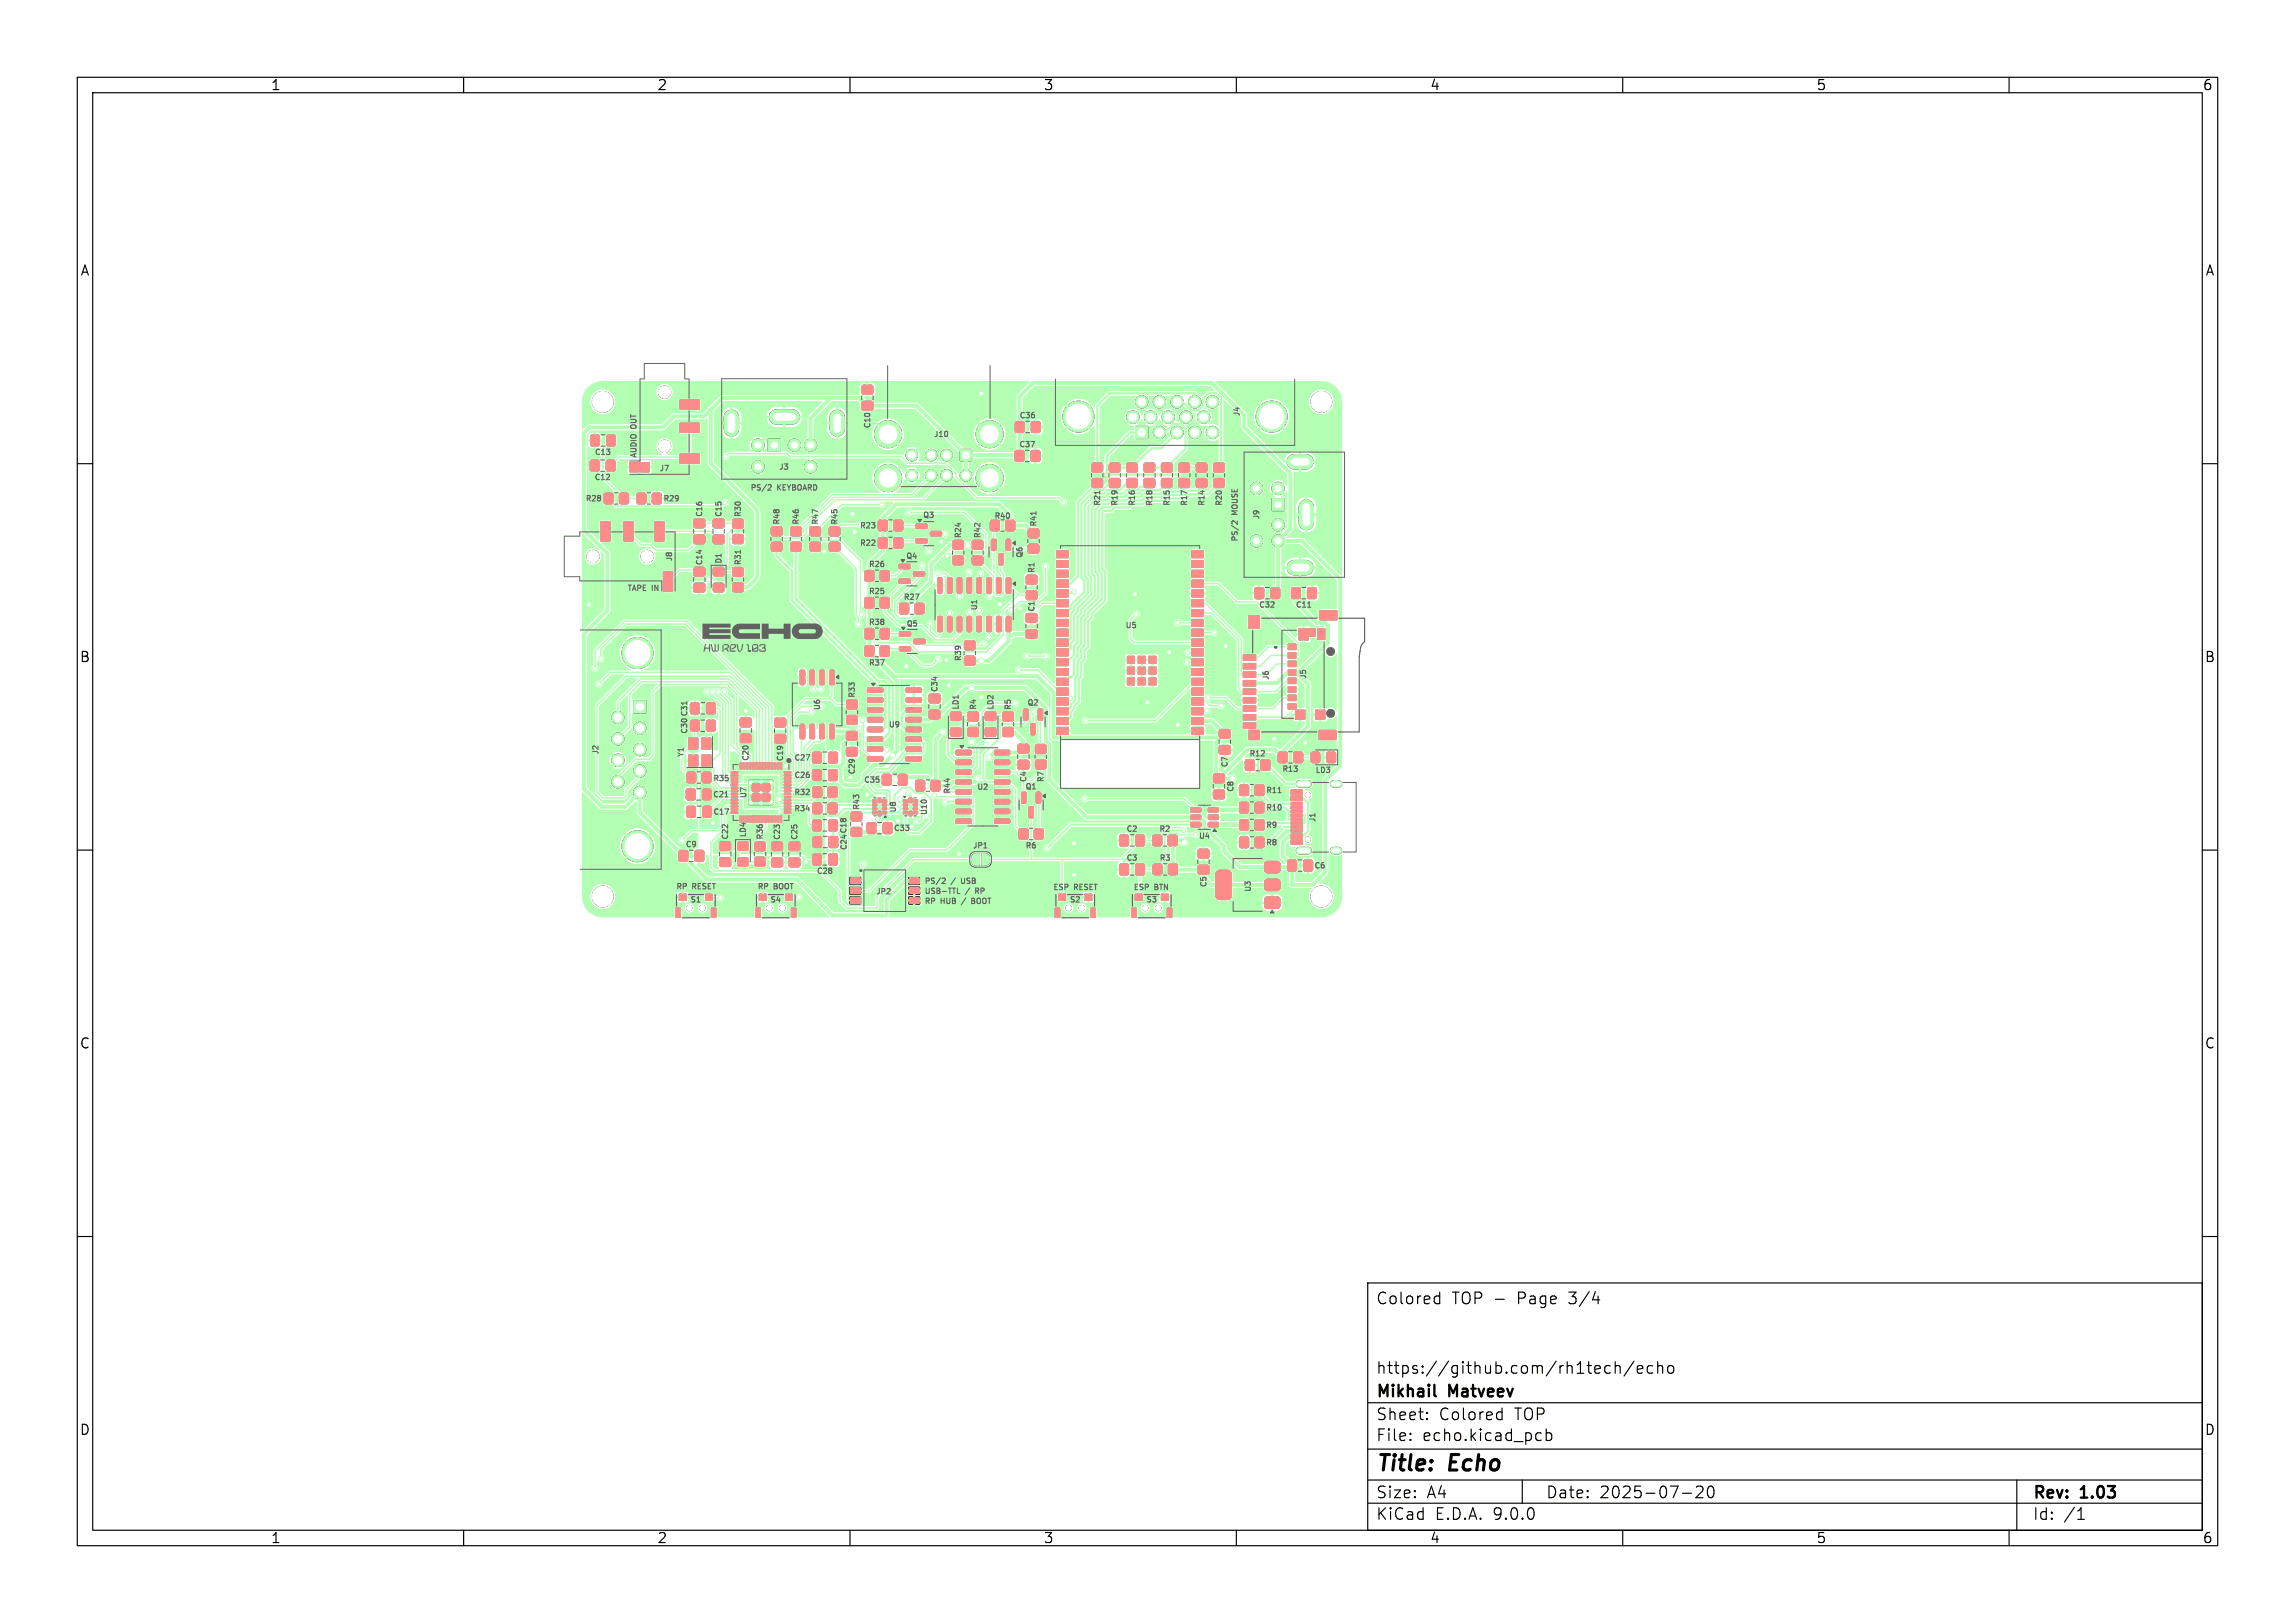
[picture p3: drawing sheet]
<svg xmlns="http://www.w3.org/2000/svg" width="297mm" height="210mm" viewBox="0 0 297 210" stroke-linecap="round" stroke-linejoin="round" font-family="sans-serif">
<defs><g id="words">
<g font-size="2.8">
<text x="178" y="190.9">Title:</text>
<text x="187.7" y="190.9">Echo</text>
</g>
<g font-size="2.1">
<text x="178" y="169">Colored</text>
<text x="187.9" y="169">TOP -</text>
<text x="196.5" y="169">Page</text>
<text x="203.3" y="169">3/4</text>
<text x="178" y="178">https://github.com/rh1tech/echo</text>
<text x="178" y="184">Sheet:</text>
<text x="178" y="181.2">Mikhail</text>
<text x="186.2" y="184">Colored</text>
<text x="187.6" y="181.2">Matveev</text>
<text x="196.1" y="184">TOP</text>
<text x="178" y="186.7">File:</text>
<text x="184.1" y="186.7">echo.kicad_pcb</text>
<text x="178" y="196.9">KiCad</text>
<text x="178" y="194.1">Size:</text>
<text x="184.7" y="194.1">A4</text>
<text x="185.7" y="196.9">E.D.A.</text>
<text x="193.3" y="196.9">9.0.0</text>
<text x="200" y="194.1">Date:</text>
<text x="207" y="194.1">2025-07-20</text>
<text x="263" y="194.3">Rev:</text>
<text x="263" y="196.9">Id:</text>
<text x="267.1" y="196.9">/1</text>
<text x="269.4" y="194.3">1.03</text>
</g>
<g font-size="1.8">
<text x="35" y="11.9">1</text>
<text x="85" y="11.9">2</text>
<text x="135" y="11.9">3</text>
<text x="185" y="11.9">4</text>
<text x="235" y="11.9">5</text>
<text x="285" y="11.9">6</text>
<text x="10.3" y="35.9">A</text>
<text x="285.4" y="35.9">A</text>
<text x="10.3" y="85.9">B</text>
<text x="285.3" y="85.9">B</text>
<text x="10.3" y="135.9">C</text>
<text x="285.3" y="135.9">C</text>
<text x="10.3" y="185.9">D</text>
<text x="285.3" y="185.9">D</text>
<text x="35" y="199.9">1</text>
<text x="85" y="199.9">2</text>
<text x="135" y="199.9">3</text>
<text x="185" y="199.9">4</text>
<text x="235" y="199.9">5</text>
<text x="285" y="199.9">6</text>
</g>
<g font-size="1" fill="#626262">
<text x="160.6" y="54" transform="rotate(-90 160.6 54)">J4</text>
<text x="76.9" y="59.1">C13</text>
<text x="82.6" y="59.3" transform="rotate(-90 82.6 59.3)">AUDIO</text>
<text x="82.6" y="55.4" transform="rotate(-90 82.6 55.4)">OUT</text>
<text x="112.8" y="55.6" transform="rotate(-90 112.8 55.6)">C10</text>
<text x="120.8" y="56.7">J10</text>
<text x="131.8" y="58.1">C37</text>
<text x="131.8" y="54.3">C36</text>
<text x="75.6" y="65.1">R28</text>
<text x="76.8" y="62.3">C12</text>
<text x="85.3" y="61.2">J7</text>
<text x="85.8" y="65.1">R29</text>
<text x="97" y="63.7">PS/2</text>
<text x="100.6" y="63.7">KEYBOARD</text>
<text x="100.7" y="61">J3</text>
<text x="142.6" y="65.6" transform="rotate(-90 142.6 65.6)">R21</text>
<text x="144.8" y="65.6" transform="rotate(-90 144.8 65.6)">R19</text>
<text x="147.1" y="65.6" transform="rotate(-90 147.1 65.6)">R16</text>
<text x="149.3" y="65.6" transform="rotate(-90 149.3 65.6)">R18</text>
<text x="151.6" y="65.6" transform="rotate(-90 151.6 65.6)">R15</text>
<text x="153.8" y="65.6" transform="rotate(-90 153.8 65.6)">R17</text>
<text x="156.1" y="65.6" transform="rotate(-90 156.1 65.6)">R14</text>
<text x="158.3" y="65.6" transform="rotate(-90 158.3 65.6)">R20</text>
<text x="91.1" y="67" transform="rotate(-90 91.1 67)">C16</text>
<text x="93.6" y="67" transform="rotate(-90 93.6 67)">C15</text>
<text x="96.1" y="67" transform="rotate(-90 96.1 67)">R30</text>
<text x="101.1" y="68" transform="rotate(-90 101.1 68)">R48</text>
<text x="103.6" y="68" transform="rotate(-90 103.6 68)">R46</text>
<text x="106.1" y="68" transform="rotate(-90 106.1 68)">R47</text>
<text x="108.6" y="68" transform="rotate(-90 108.6 68)">R45</text>
<text x="111.1" y="70.8">R22</text>
<text x="111.1" y="68.6">R23</text>
<text x="119.3" y="67.2">Q3</text>
<text x="124.6" y="69.7" transform="rotate(-90 124.6 69.7)">R24</text>
<text x="127.1" y="69.7" transform="rotate(-90 127.1 69.7)">R42</text>
<text x="128.6" y="67.3">R40</text>
<text x="134.3" y="68.2" transform="rotate(-90 134.3 68.2)">R41</text>
<text x="160.4" y="70.2" transform="rotate(-90 160.4 70.2)">PS/2</text>
<text x="160.4" y="66.6" transform="rotate(-90 160.4 66.6)">MOUSE</text>
<text x="163.2" y="67.3" transform="rotate(-90 163.2 67.3)">J9</text>
<text x="81.1" y="76.7">TAPE IN</text>
<text x="87.2" y="72.7" transform="rotate(-90 87.2 72.7)">J8</text>
<text x="91.1" y="73.2" transform="rotate(-90 91.1 73.2)">C14</text>
<text x="93.6" y="73" transform="rotate(-90 93.6 73)">D1</text>
<text x="96.1" y="73.2" transform="rotate(-90 96.1 73.2)">R31</text>
<text x="112.3" y="77.1">R25</text>
<text x="112.3" y="73.6">R26</text>
<text x="116.8" y="77.8">R27</text>
<text x="117.2" y="72.5">Q4</text>
<text x="132.5" y="72.3" transform="rotate(-90 132.5 72.3)">Q6</text>
<text x="134.1" y="74.2" transform="rotate(-90 134.1 74.2)">R1</text>
<text x="112.3" y="81.1">R38</text>
<text x="117.2" y="81.3">Q5</text>
<text x="126.6" y="79.1" transform="rotate(-90 126.6 79.1)">U1</text>
<text x="134.1" y="79.2" transform="rotate(-90 134.1 79.2)">C1</text>
<text x="145.5" y="81.5">U5</text>
<text x="162.8" y="78.8">C32</text>
<text x="167.6" y="78.8">C11</text>
<text x="112.3" y="86.3">R37</text>
<text x="121.5" y="89.6" transform="rotate(-90 121.5 89.6)">C34</text>
<text x="124.6" y="85.7" transform="rotate(-90 124.6 85.7)">R39</text>
<text x="164.4" y="88.1" transform="rotate(-90 164.4 88.1)">J6</text>
<text x="169.2" y="87.9" transform="rotate(-90 169.2 87.9)">J5</text>
<text x="89.1" y="95.1" transform="rotate(-90 89.1 95.1)">C30 C31</text>
<text x="106.3" y="92" transform="rotate(-90 106.3 92)">U6</text>
<text x="110.8" y="90.4" transform="rotate(-90 110.8 90.4)">R33</text>
<text x="114.9" y="94.3">U9</text>
<text x="124.3" y="91.9" transform="rotate(-90 124.3 91.9)">LD1</text>
<text x="126.5" y="91.9" transform="rotate(-90 126.5 91.9)">R4</text>
<text x="128.8" y="91.9" transform="rotate(-90 128.8 91.9)">LD2</text>
<text x="131" y="91.9" transform="rotate(-90 131 91.9)">R5</text>
<text x="132.9" y="91.5">Q2</text>
<text x="77.6" y="97.7" transform="rotate(-90 77.6 97.7)">J2</text>
<text x="88.6" y="98.1" transform="rotate(-90 88.6 98.1)">Y1</text>
<text x="92.3" y="101.3">R35</text>
<text x="97.1" y="98.6" transform="rotate(-90 97.1 98.6)">C20</text>
<text x="101.5" y="98.7" transform="rotate(-90 101.5 98.7)">C19</text>
<text x="102.6" y="100.9">C26</text>
<text x="102.6" y="98.6">C27</text>
<text x="110.8" y="100.4" transform="rotate(-90 110.8 100.4)">C29</text>
<text x="111.7" y="101.5">C35</text>
<text x="133" y="101.4" transform="rotate(-90 133 101.4)">C4</text>
<text x="135.3" y="101.4" transform="rotate(-90 135.3 101.4)">R7</text>
<text x="159.1" y="99.4" transform="rotate(-90 159.1 99.4)">C7</text>
<text x="161.6" y="98.1">R12</text>
<text x="165.8" y="100.1">R13</text>
<text x="170.1" y="100.2">LD3</text>
<text x="92.2" y="103.4">C21</text>
<text x="92.3" y="105.6">C17</text>
<text x="96.8" y="103.4" transform="rotate(-90 96.8 103.4)">U7</text>
<text x="102.6" y="105.2">R34</text>
<text x="102.6" y="103.1">R32</text>
<text x="111.4" y="104.9" transform="rotate(-90 111.4 104.9)">R43</text>
<text x="115.6" y="107.7">C33</text>
<text x="116.1" y="105.2" transform="rotate(-90 116.1 105.2)">U8</text>
<text x="120.1" y="105.6" transform="rotate(-90 120.1 105.6)">U10</text>
<text x="123.1" y="102.8" transform="rotate(-90 123.1 102.8)">R44</text>
<text x="126.4" y="102.4">U2</text>
<text x="132.6" y="102.3">Q1</text>
<text x="145.7" y="107.8">C2</text>
<text x="149.9" y="107.8">R2</text>
<text x="159.8" y="102.6" transform="rotate(-90 159.8 102.6)">C8</text>
<text x="163.8" y="102.8">R11</text>
<text x="163.8" y="107.3">R9</text>
<text x="163.8" y="105.1">R10</text>
<text x="170.4" y="106.5" transform="rotate(-90 170.4 106.5)">J1</text>
<text x="88.6" y="109.8">C9</text>
<text x="94.4" y="108.7" transform="rotate(-90 94.4 108.7)">C22</text>
<text x="96.7" y="108.4" transform="rotate(-90 96.7 108.4)">LD4</text>
<text x="98.9" y="108.7" transform="rotate(-90 98.9 108.7)">R36</text>
<text x="101.1" y="108.7" transform="rotate(-90 101.1 108.7)">C23</text>
<text x="103.4" y="108.7" transform="rotate(-90 103.4 108.7)">C25</text>
<text x="105.6" y="113.3">C28</text>
<text x="109.8" y="110.1" transform="rotate(-90 109.8 110.1)">C24 C18</text>
<text x="125.8" y="110">JP1</text>
<text x="132.6" y="110">R6</text>
<text x="145.7" y="111.6">C3</text>
<text x="150" y="111.6">R3</text>
<text x="155" y="108.7">U4</text>
<text x="163.8" y="109.6">R8</text>
<text x="170" y="112.6">C6</text>
<text x="87.4" y="115.3">RP</text>
<text x="89.2" y="117">S1</text>
<text x="89.6" y="115.3">RESET</text>
<text x="97.9" y="115.3">RP</text>
<text x="99.6" y="117">S4</text>
<text x="100.2" y="115.3">BOOT</text>
<text x="113.3" y="115.9">JP2</text>
<text x="119.6" y="117.2">RP</text>
<text x="119.6" y="114.6">PS/2</text>
<text x="119.6" y="115.9">USB-TTL</text>
<text x="121.8" y="117.2">HUB</text>
<text x="123.2" y="114.6">/</text>
<text x="124.7" y="114.6">USB</text>
<text x="125" y="115.9">/</text>
<text x="126.3" y="117.2">BOOT</text>
<text x="126.6" y="115.9">RP</text>
<text x="136.2" y="115.4">ESP</text>
<text x="138.3" y="117">S2</text>
<text x="139" y="115.4">RESET</text>
<text x="146.6" y="115.4">ESP</text>
<text x="148.2" y="117">S3</text>
<text x="149.4" y="115.4">BTN</text>
<text x="156.3" y="114.9" transform="rotate(-90 156.3 114.9)">C5</text>
<text x="162.1" y="115.5" transform="rotate(-90 162.1 115.5)">U3</text>
</g>
</g></defs>
<g fill="none" stroke="#000" stroke-width=".15">
<path d="M10 10h277v190h-277zM12 12h273v186h-273zM60 10v2M110 10v2M160 10v2M210 10v2M260 10v2M10 60h2M285 60h2M10 110h2M285 110h2M10 160h2"/>
<path d="M177 166h108v32h-108zM185.9 167.7l.4 .1M186.3 167.2v1.5M186.3 168.6l-.4 .1M206.1 168.2h.9M207.7 177.6l.3 .1 .4-.1M208.4 176.8l-.4-.1-.3 .1M209 176.8a.37 .37 0 0 1 .7 .1v.8M209 176.2v1.5M211.5 176.1l-1.3 2M211.9 177.2l.7-.1-.1-.3-.4-.1-.2 .2 .1 .7 .1 .1 .4-.1M213.9 176.8l-.4-.1-.3 .3v.4l.1 .2 .2 .1 .4-.1"/>
<path d="M214.5 176.8a.37 .37 0 0 1 .7 .1v.8M214.5 176.2v1.5M216 176.8a.41 .41 0 0 1 .6 .2v.4a.41 .41 0 0 1-.4 .3 .41 .41 0 0 1-.4-.3v-.4zM285 160h2M60 198v2M110 198v2M160 198v2M177 194.5h108M177 191.5h108M177 187.5h108M177 181.5h108M182.5 186.3h.1l-.1 .1"/>
<path d="M182.5 186.3v.1M182.5 185.5v.1M182.5 185.5h.1l-.1 .1M184.7 183.6v.1M184.7 183.6h-.1l.1 .1M184.7 182.8v.1M184.7 182.8h-.1l.1 .1M194 182.7l.4 .1M194.4 182.2v1.5M194.4 183.6l-.4 .1M197 191.5v3M199 185.4l.5 .1"/>
<path d="M199.5 186.3l-.5 .1M200.1 185.5l.4-.1 .3 .3v.4l-.1 .2-.2 .1-.4-.1M200.1 184.9v1.5M210 198v2M217.7 193.2h1.2M219.5 192.4l.2-.1h.4a.41 .41 0 0 1 .2 .6l-.8 .9h.9M221.2 192.4a.36 .36 0 0 1 .5 .2 .77 .77 0 0 1-.4 1.2 1 1 0 0 1-.1-1.4zM260 198v2M261 191.5v6.5M268.9 196.6h.8M269 195.5l.3-.4v1.5"/>
</g>
<path d="M185.6 180.5l.2 .2" fill="none" stroke="#000" stroke-width=".3"/>
<g fill="#000" stroke="#000" stroke-width=".13">
<path d="M76.5 56.3h.2h.8l.1 .2-.1 1.2h-.2h-.8l-.1-.2zM78.6 56.3h.1h.9l.1 .2-.1 1.2h-.2h-.8l-.1-.2zM81.5 59.9h2.5v1.2h-2.5zM88 54.8h2.5v1.2h-2.5zM88 51.8h2.5v1.2h-2.5zM88 58.8h2.5v1.2h-2.5zM99.4 56.8h1.6v1.6h-1.6zM111.6 52l.2-.1 1.1 .1 .1 .2-.1 .8-.2 .1-1.1-.1-.1-.2zM111.6 49.9l.2-.1 1.1 .1 .1 .2-.1 .8-.2 .1-1.1-.1-.1-.1zM124.3 58.1h1.5v1.5h-1.5zM131.4 58.3h.2h.8l.1 .2-.1 1.2h-.1h-.9l-.1-.2zM131.4 54.6l.2-.1 .9 .1v.2v1.1l-.2 .1-.9-.1v-.2z"/>
<path d="M133.5 58.3h.2h.8l.1 .2-.1 1.2h-.2h-.8l-.1-.2zM133.5 54.6l.2-.1 .9 .1v.2v1.1l-.2 .1-.9-.1v-.2zM141.4 60l.2-.1 1 .1 .1 .2-.1 .8-.2 .1-1-.1-.1-.1zM147 55.2h1.6v1.6h-1.6zM157.1 60l.2-.1 1.1 .1v.2v.8l-.2 .1-1.1-.1-.1-.1zM76.4 59.6l.2-.1 .9 .1v.2v1.1l-.2 .1-.9-.1v-.2zM77.7 67.5h1.3v2.5h-1.3zM78.2 63.9l.2-.1 .9 .1 .1 .2-.1 1-.2 .1-.9-.1-.1-.1zM78.5 59.6l.2-.1 .9 .1v.2v1.1l-.2 .1-.9-.1-.1-.2zM80.2 63.9l.2-.1 .9 .1v.2v1l-.2 .1-.9-.1-.1-.1zM80.7 67.5h1.2v2.5h-1.2zM82.5 63.9l.1-.1 .9 .1 .1 .2-.1 1-.2 .1-.8-.1-.1-.1z"/>
<path d="M84.7 67.5h1.2v2.5h-1.2zM84.5 63.9l.2-.1 .8 .1 .1 .2-.1 1-.1 .1-.9-.1-.1-.1zM85.8 74h1.2v2.5h-1.2zM89.8 75.5h.2h1.2v.2v.9h-.2h-1.2v-.2zM89.8 73.4h.2h1.2v.2v.9l-.2 .1-1.2-.1v-.2zM89.8 67.2l.2-.1 1.2 .1v.2v.8l-.2 .1-1.2-.1v-.1zM89.8 69.3l.2-.1 1.2 .1v.2v.8l-.2 .1-1.2-.1v-.2zM92.4 73.5l.1-.1 1.1 .1 .1 .2-.1 .8-.1 .1-1.1-.1-.1-.2zM92.4 75.5h.1h1.1l.1 .2-.1 .8-.1 .1-1.1-.1-.1-.1zM92.3 67.2l.2-.1 1.2 .1v.2v.8l-.2 .1-1.2-.1v-.1zM92.3 69.3l.2-.1 1.2 .1v.2v.8l-.2 .1-1.2-.1v-.2zM94.9 67.2h.2h1l.1 .2-.1 .9-.2 .1-1-.1-.1-.2z"/>
<path d="M94.9 69.2h.2h1l.1 .2-.1 .9-.2 .1-1-.1-.1-.2zM94.9 73.5l.2-.1 1 .1 .1 .2-.1 .8-.2 .1-1-.1-.1-.1zM94.9 75.5l.2-.1 1 .1 .1 .2-.1 .8-.2 .1-1-.1-.1-.1zM99.9 70.2h.2h1l.1 .2-.1 .9-.2 .1-1-.1-.1-.2zM99.9 68.2h.2h1l.1 .2-.1 .9-.2 .1-1-.1-.1-.2zM102.4 70.2h.1h1.1l.1 .2-.1 .9-.1 .1-1.1-.1-.1-.2zM102.4 68.2h.1h1.1l.1 .2-.1 .9-.1 .1-1.1-.1-.1-.2zM104.9 70.2h.2h1l.1 .2-.1 .9-.2 .1-1-.1-.1-.2zM104.9 68.2h.2h1l.1 .2-.1 .9-.2 .1-1-.1-.1-.2zM107.4 70.2h.1h1.1l.1 .2-.1 .9-.1 .1-1.1-.1-.1-.2zM107.4 68.2h.1h1.1l.1 .2-.1 .9-.1 .1-1.1-.1-.1-.2zM112 77.4l.1-.1 .9 .1 .1 .2-.1 1-.2 .1-.8-.1-.1-.1z"/>
<path d="M112 73.9l.1-.1 .9 .1 .1 .2-.1 1-.2 .1-.8-.1-.1-.1zM113.7 69.6h.2h.9v.2v1.1l-.2 .1-.9-.1-.1-.2zM113.7 67.4l.2-.1 .9 .1v.2v1l-.2 .1-.9-.1-.1-.1zM114 77.4l.1-.1 .9 .1 .1 .2-.1 1-.2 .1-.8-.1-.1-.1zM114 73.9l.1-.1 .9 .1 .1 .2-.1 1-.2 .1-.8-.1-.1-.1zM115.7 69.6h.2h.9v.2v1.1l-.2 .1-.9-.1-.1-.2zM115.7 67.4l.2-.1 .9 .1v.2v1l-.2 .1-.9-.1-.1-.1zM116.4 73h1.3l.1 .2v.3l-.1 .1h-1.3l-.1-.1zM116.4 74.9h1.3l.1 .2v.3l-.1 .1h-1.3l-.1-.1zM116.5 78.1h.1h.9l.1 .2-.1 1.1-.1 .1-.9-.1-.1-.2zM118.2 74h1.4l.1 .1v.4l-.2 .1-1.2-.1-.1-.1zM118.5 78.1h.1h.9l.1 .2-.1 1.1-.2 .1-.8-.1-.1-.2z"/>
<path d="M118.6 67.8h1.3l.1 .2v.3l-.2 .1h-1.2l-.1-.1zM118.6 69.7h1.3l.1 .2v.3l-.2 .1h-1.2l-.1-.1zM120.4 68.8h1.4l.1 .1v.4l-.2 .1-1.2-.1-.1-.1zM121.4 74.8h.4h.1v1.8l-.1 .1-.3 .1-.2-.1zM121.4 79.8h.4h.1v1.8l-.1 .1-.3 .1-.2-.1zM122.6 74.8h.5h.1v1.8l-.1 .1-.3 .1-.2-.1zM122.6 79.8h.5h.1v1.8l-.1 .1-.3 .1-.2-.1zM123.9 74.8h.4h.2v1.8l-.1 .1-.4 .1-.1-.1zM123.9 79.8h.4h.2v1.8l-.1 .1-.4 .1-.1-.1zM123.4 70l.1-.1 1.1 .1 .1 .2-.1 .8-.2 .1-1-.1-.1-.1zM123.4 72l.1-.1 1.1 .1 .1 .2-.1 .8-.2 .1-1-.1-.1-.1zM125.2 74.8h.4h.1v1.8l-.1 .1-.3 .1-.1-.1z"/>
<path d="M125.2 79.8h.4h.1v1.8l-.1 .1-.3 .1-.1-.1zM126.5 74.8h.4h.1v1.8l-.1 .1-.3 .1-.2-.1zM126.5 79.8h.4h.1v1.8l-.1 .1-.3 .1-.2-.1zM125.9 70l.1-.1 1.1 .1 .1 .2-.1 .8-.1 .1-1.1-.1-.1-.1zM125.9 72l.1-.1 1.1 .1 .1 .2-.1 .8-.1 .1-1.1-.1-.1-.1zM127.7 74.8h.4h.2v1.8l-.1 .1-.4 .1-.1-.1zM127.7 79.8h.4h.2v1.8l-.1 .1-.4 .1-.1-.1zM128.3 69.8h.4l.2 .1v1.2l-.1 .1h-.3l-.2-.1zM128.2 67.4l.2-.1 .9 .1v.2v1l-.2 .1-.9-.1v-.1zM129 74.8h.4h.1v1.8v.1l-.4 .1-.1-.1zM129 79.8h.4h.1v1.8v.1l-.4 .1-.1-.1zM129.3 71.7l.4-.1 .1 .1v1.3v.1h-.4l-.1-.1z"/>
<path d="M130.2 69.8h.4l.2 .1v1.2l-.1 .1h-.4l-.1-.1zM130.3 74.8h.4h.1v1.8l-.1 .1-.3 .1-.2-.1zM130.3 79.8h.4h.1v1.8l-.1 .1-.3 .1-.2-.1zM130.2 67.4l.2-.1 .9 .1v.2v1l-.2 .1-.9-.1-.1-.1zM132.9 74.5l.1-.1 1.1 .1 .1 .2-.1 .8-.2 .1-1-.1-.1-.1zM132.9 76.5l.1-.1 1.1 .1 .1 .2-.1 .8-.2 .1-1-.1-.1-.1zM132.8 79.4h.2h1.2v.2v.9l-.2 .1-1.2-.1v-.2zM133.1 68.5l.2-.1 1.1 .1v.2v.8l-.2 .1-1.1-.1-.1-.1zM133.1 70.5l.2-.1 1.1 .1v.2v.8l-.2 .1-1.1-.1-.1-.1zM136.7 71.3h1.5v.9h-1.5zM136.7 72.5h1.5v.9h-1.5zM136.7 73.8h1.5v.9h-1.5z"/>
<path d="M136.7 75.1h1.5v.9h-1.5zM136.7 76.3h1.5v.9h-1.5zM136.7 77.6h1.5v.9h-1.5zM136.7 78.9h1.5v.9h-1.5zM141.4 62l.2-.1 1 .1 .1 .2-.1 .8-.2 .1-1-.1-.1-.1zM143.6 62l.2-.1 1.1 .1v.2v.8l-.2 .1-1.1-.1-.1-.1zM143.6 60l.2-.1 1.1 .1v.2v.8l-.2 .1-1.1-.1-.1-.1zM145.9 62l.1-.1 1.1 .1 .1 .2-.1 .8-.1 .1-1.1-.1-.1-.1zM145.9 60l.1-.1 1.1 .1 .1 .2-.1 .8-.1 .1-1.1-.1-.1-.1zM148.1 62l.2-.1 1.1 .1v.2v.8l-.2 .1-1.1-.1-.1-.1zM148.1 60l.2-.1 1.1 .1v.2v.8l-.2 .1-1.1-.1-.1-.1zM150.4 62l.1-.1 1.1 .1 .1 .2-.1 .8-.2 .1-1-.1-.1-.1z"/>
<path d="M150.4 60l.1-.1 1.1 .1 .1 .2-.1 .8-.2 .1-1-.1-.1-.1zM152.6 62l.2-.1 1.1 .1v.2v.8l-.2 .1-1.1-.1-.1-.1zM152.6 60l.2-.1 1.1 .1v.2v.8l-.2 .1-1.1-.1-.1-.1zM154.9 62l.2-.1 1 .1 .1 .2-.1 .8-.2 .1-1-.1-.1-.1zM154.9 60l.2-.1 1 .1 .1 .2-.1 .8-.2 .1-1-.1-.1-.1zM154.3 78.9h1.4v.9h-1.4zM154.3 77.6h1.4v.9h-1.4zM154.3 76.3h1.4v.9h-1.4zM154.3 75.1h1.4v.9h-1.4zM154.3 73.8h1.4v.9h-1.4zM154.3 72.5h1.4v.9h-1.4zM154.3 71.3h1.4v.9h-1.4z"/>
<path d="M157.1 62l.2-.1 1.1 .1v.2v.8l-.2 .1-1.1-.1-.1-.1zM161.6 79.7h1.4v1.6h-1.4zM162.4 76.1l.2-.1 .9 .1 .1 .2-.1 1.1-.2 .1-.9-.1v-.2zM164.5 76.1l.2-.1 .9 .1v.2v1.1l-.2 .1-.9-.1-.1-.2zM164.6 64.5h1.6v1.6h-1.6zM167.2 76.1l.2-.1 .8 .1 .1 .2-.1 1.1-.2 .1-.8-.1-.1-.2zM169.3 76.1l.2-.1 .8 .1 .1 .2-.1 1.1-.2 .1-.8-.1-.1-.2zM82 90.7h1.6v1.6h-1.6zM89.4 93.3l.2-.1 .8 .1 .1 .1-.1 1.2h-.1h-.9l-.1-.2zM89.1 95.5h1.2v1.4h-1.2zM89.1 97.7h1.2v1.4h-1.2zM89.4 91l.2-.1 .8 .1 .1 .2-.1 1.1-.1 .1-.9-.1-.1-.2z"/>
<path d="M91.5 93.3l.2-.1 .8 .1 .1 .1-.1 1.2h-.2h-.8l-.1-.2zM90.8 97.7h1.2v1.4h-1.2zM90.8 95.5h1.2v1.4h-1.2zM91.5 91l.2-.1 .8 .1 .1 .2-.1 1.1-.2 .1-.8-.1-.1-.2zM94.6 99.9l.8-.1 .1 .2h-.8zM95.8 98.7h.2l-.1 .8h-.1zM95.8 95h.2h1.2v.2v.9h-.2h-1.2v-.2zM95.8 93l.2-.1 1.2 .1v.1v.9l-.2 .1-1.2-.1v-.2zM96.2 98.7h.2l-.1 .8h-.1zM96.6 98.7h.2l-.1 .8h-.1zM97 98.7h.2l-.1 .8h-.1zM97.4 98.7h.2l-.1 .8h-.1z"/>
<path d="M97.8 98.7h.2l-.1 .8h-.1zM98.2 98.7h.2l-.1 .8h-.1zM98.6 98.7h.2l-.1 .8h-.1zM99 98.7h.2l-.1 .8h-.1zM99.4 98.7h.2l-.1 .8h-.1zM99.8 98.7h.2l-.1 .8h-.1zM100.2 98.7h.2l-.1 .8h-.1zM100.3 95.1l.2-.1 1.1 .1 .1 .1-.1 .9-.2 .1-1.1-.1-.1-.2zM100.3 93l.2-.1 1.1 .1 .1 .2-.1 .8-.2 .1-1.1-.1-.1-.2zM100.6 98.7h.2l-.1 .8h-.1zM101 98.7h.2l-.1 .8h-.1zM101.5 99.9l.8-.1 .1 .2h-.9z"/>
<path d="M103.6 86.7h.4l.1 .1v1.7v.1h-.4l-.1-.1zM103.6 93.7h.4l.1 .1v1.7v.1h-.4l-.1-.1zM105.2 99.6h.2h.8l.1 .2-.1 1.1-.1 .1-.9-.1-.1-.1zM105.2 97.4l.2-.1 .8 .1 .1 .2-.1 1.1-.1 .1-.9-.1-.1-.2zM104.9 86.7h.4l.1 .1v1.7l-.1 .1h-.3l-.2-.1zM104.9 93.7h.4l.1 .1v1.7l-.1 .1h-.3l-.2-.1zM106.1 86.7h.4l.2 .1v1.7l-.1 .1h-.4l-.1-.1zM106.1 93.7h.4l.2 .1v1.7l-.1 .1h-.4l-.1-.1zM107.3 99.6h.2h.8l.1 .2-.1 1.1-.2 .1-.8-.1-.1-.1zM107.3 97.4l.2-.1 .8 .1 .1 .2-.1 1.1-.2 .1-.8-.1-.1-.2zM107.4 86.7h.4l.1 .1 .1 1.7-.1 .1h-.4l-.1-.1zM107.4 93.7h.4l.1 .1 .1 1.7-.1 .1h-.4l-.1-.1z"/>
<path d="M109.6 90.6h.2h1.1v.2v.9l-.2 .1-1.1-.1-.1-.2zM109.6 92.6h.2h1.1v.2v.9l-.2 .1-1.1-.1-.1-.2zM109.6 94.7l.2-.1 1.1 .1 .1 .2-.1 .8-.2 .1-1.1-.1-.1-.1zM109.6 96.8l.2-.1 1.1 .1 .1 .2-.1 .8-.2 .1-1.1-.1-.1-.2zM112 83.6h.1h.9l.1 .2-.1 1.1-.2 .1-.8-.1-.1-.2zM112 81.4l.1-.1 .9 .1 .1 .2-.1 1-.2 .1-.8-.1-.1-.1zM112.3 89h1.9l.1 .2-.1 .3-.1 .1h-1.8l-.1-.1zM112.3 90.3h1.9l.1 .1-.1 .4-.1 .1h-1.8l-.1-.2zM112.3 91.6h1.9l.1 .1-.1 .4h-.1h-1.8l-.1-.1zM112.3 92.9l1.9-.1 .1 .2-.1 .3-.1 .1h-1.8l-.1-.1zM112.3 94.1h1.9l.1 .1-.1 .4-.1 .1h-1.8l-.1-.2zM112.3 95.4h1.9l.1 .1-.1 .4-.1 .1-1.8-.1-.1-.1z"/>
<path d="M112.3 96.7l1.9-.1 .1 .2-.1 .3-.1 .1h-1.8l-.1-.1zM112.3 97.9h1.9l.1 .1-.1 .4-.1 .1h-1.8l-.1-.2zM114 83.6h.1h.9l.1 .2-.1 1.1-.2 .1-.8-.1-.1-.2zM114 81.4l.1-.1 .9 .1 .1 .2-.1 1-.2 .1-.8-.1-.1-.1zM116.4 81.8h1.4l.1 .1v.4l-.2 .1-1.2-.1-.1-.1zM116.4 83.7h1.4l.1 .1v.4l-.2 .1-1.2-.1-.1-.1zM117.3 97.9h1.9l.1 .1-.1 .4-.1 .1h-1.8l-.1-.2zM117.3 96.7l1.9-.1 .1 .2-.1 .3-.1 .1h-1.8l-.1-.1zM117.3 95.4h1.9l.1 .1-.1 .4-.1 .1-1.8-.1-.1-.1zM117.3 94.1h1.9l.1 .1-.1 .4-.1 .1h-1.8l-.1-.2zM117.3 92.9l1.9-.1 .1 .2-.1 .3-.1 .1h-1.8l-.1-.1zM117.3 91.6h1.9l.1 .1-.1 .4h-.1h-1.8l-.1-.1z"/>
<path d="M117.3 90.3h1.9l.1 .1-.1 .4-.1 .1h-1.8l-.1-.2zM117.3 89h1.9l.1 .2-.1 .3-.1 .1h-1.8l-.1-.1zM118.3 82.7h1.3l.1 .2v.3l-.1 .1h-1.2l-.1-.1zM120.3 91.9h.2h1.1l.1 .2-.1 .9h-.2h-1.1l-.1-.2zM120.3 89.9l.2-.1 1.1 .1 .1 .1-.1 .9-.2 .1-1.1-.1-.1-.2zM123.1 94.2l.1-.1 1.1 .1 .1 .2-.1 .8-.2 .1-1-.1-.1-.2zM123.1 92.2l.1-.1 1.1 .1 .1 .1-.1 .9h-.2h-1l-.1-.2zM123.7 97.1h1.9l.1 .1v.4l-.2 .1h-1.7l-.1-.2zM123.7 98.4h1.9l.1 .1v.4h-.2h-1.7l-.1-.1zM123.7 99.7l1.9-.1 .1 .2v.3l-.2 .1h-1.7l-.1-.1zM124.9 85l.2-.1 1 .1 .1 .2-.1 .8-.2 .1-1-.1-.1-.1zM124.9 83l.2-.1 1 .1 .1 .2-.1 .8-.2 .1-1-.1-.1-.1z"/>
<path d="M125.3 92.2l.2-.1 1.1 .1v.2v.8l-.2 .1-1.1-.1-.1-.1zM125.3 94.2l.2-.1 1.1 .1v.2v.8l-.2 .1-1.1-.1-.1-.1zM127.6 94.2l.1-.1 1.1 .1 .1 .2-.1 .8-.2 .1-1-.1-.1-.2zM127.6 92.2l.1-.1 1.1 .1 .1 .1-.1 .9h-.2h-1l-.1-.2zM128.7 99.7l1.9-.1 .1 .2v.3l-.2 .1h-1.7l-.1-.1zM128.7 98.4h1.9l.1 .1v.4h-.2h-1.7l-.1-.1zM128.7 97.1h1.9l.1 .1v.4l-.2 .1h-1.7l-.1-.2zM129.8 94.2l.2-.1 1.1 .1v.2v.8l-.2 .1-1.1-.1-.1-.1zM129.8 92.2l.2-.1 1.1 .1v.2v.8l-.2 .1-1.1-.1-.1-.1zM132.5 91.8l.4-.1 .1 .1v1.3l-.1 .1h-.3l-.1-.1zM131.8 96.4l.2-.1 1.1 .1 .1 .1-.1 .9-.2 .1-1.1-.1-.1-.2zM131.8 98.4h.2h1.1l.1 .2-.1 .9h-.2h-1.1l-.1-.2z"/>
<path d="M133.4 93.7l.4-.1 .2 .1v1.2l-.1 .2h-.4l-.1-.1zM132.8 81.5h.2h1.2v.2v.9h-.2h-1.2v-.2zM134.4 91.8l.4-.1 .1 .1v1.3l-.1 .1h-.3l-.1-.1zM134.1 96.4l.1-.1 1.1 .1 .1 .2-.1 .8-.2 .1-1-.1-.1-.1zM134.1 98.4l.1-.1 1.1 .1 .1 .2-.1 .8-.2 .1-1-.1-.1-.1zM136.7 80.2h1.5v.9h-1.5zM136.7 81.4h1.5v.9h-1.5zM136.7 82.7h1.5v.9h-1.5zM136.7 84h1.5v.9h-1.5zM136.7 85.2h1.5v.9h-1.5zM136.7 86.5h1.5v.9h-1.5zM136.7 87.8h1.5v.9h-1.5z"/>
<path d="M136.7 89h1.5v.9h-1.5zM136.7 90.3h1.5v.9h-1.5zM136.7 91.6h1.5v.9h-1.5zM136.7 92.9h1.5v.9h-1.5zM136.7 94.1h1.5v.9h-1.5zM145.9 87.7h.9v.9h-.9zM145.9 86.3h.9v.9h-.9zM145.9 84.9h.9v.9h-.9zM147.3 87.7h.9v.9h-.9zM147.3 86.3h.9v.9h-.9zM147.3 84.9h.9v.9h-.9zM148.7 86.3h.9v.9h-.9z"/>
<path d="M148.7 84.9h.9v.9h-.9zM148.7 87.7h.9v.9h-.9zM154.3 94.1h1.4v.9h-1.4zM154.3 92.9h1.4v.9h-1.4zM154.3 91.6h1.4v.9h-1.4zM154.3 90.3h1.4v.9h-1.4zM154.3 89h1.4v.9h-1.4zM154.3 87.8h1.4v.9h-1.4zM154.3 86.5h1.4v.9h-1.4zM154.3 85.2h1.4v.9h-1.4zM154.3 84h1.4v.9h-1.4zM154.3 82.7h1.4v.9h-1.4z"/>
<path d="M154.3 81.4h1.4v.9h-1.4zM154.3 80.2h1.4v.9h-1.4zM157.8 94.4h.2h1.2v.2v.9l-.2 .1-1.2-.1v-.2zM157.8 96.5h.2h1.2v.2v.9h-.2h-1.2v-.2zM160.9 84.8h1.6v.7h-1.6zM160.9 85.9h1.6v.7h-1.6zM160.9 87h1.6v.7h-1.6zM160.9 88.1h1.6v.7h-1.6zM160.9 89.2h1.6v.7h-1.6zM160.9 90.3h1.6v.7h-1.6zM160.9 91.4h1.6v.7h-1.6zM160.9 92.5h1.6v.7h-1.6z"/>
<path d="M160.9 93.6h1.6v.7h-1.6zM161.6 94.5h1.4v1.2h-1.4zM161.2 98.4l.2-.1 .9 .1 .1 .2-.1 1-.2 .1-.9-.1-.1-.1zM163.2 98.4l.2-.1 .9 .1v.2v1l-.2 .1-.9-.1v-.1zM165.5 97.4l.1-.1 .9 .1 .1 .2-.1 1-.2 .1-.8-.1-.1-.1zM166.7 83.4h1v.7h-1zM166.7 84.5h1v.7h-1zM166.7 85.6h1v.7h-1zM166.7 86.7h1v.7h-1zM166.7 87.8h1v.7h-1zM166.7 88.9h1v.7h-1zM166.7 90h1v.7h-1z"/>
<path d="M166.7 91.1h1v.7h-1zM167.5 97.4l.1-.1 .9 .1 .1 .2-.1 1-.1 .1-.9-.1-.1-.1zM167.7 91.9h1.2v1.2h-1.2zM168.1 81.4h1.2v1.4h-1.2zM169.5 81.4h.7v1h-.7zM169.7 97.4l.2-.1 .8 .1 .1 .2-.1 1-.1 .1-.9-.1-.1-.1zM170.3 91.9h1.1v1.2h-1.1zM170.6 81.4h.8v1.4h-.8zM171.8 97.4l.2-.1 .8 .1v.2v1l-.2 .1-.8-.1-.1-.1zM170.7 94.5h2.2v1.2h-2.2zM170.8 79h2.2v1.2h-2.2zM87.9 110.1l.2-.1 .8 .1 .1 .2-.1 1.1-.1 .1-.9-.1-.1-.2z"/>
<path d="M87.4 117.5h.7v1.2h-.7zM87.9 115.7h.9v.8h-.9zM90 110.1l.2-.1 .8 .1 .1 .2-.1 1.1-.2 .1-.8-.1-.1-.2zM88.9 102.1h.1h.9l.1 .2-.1 1.1-.2 .1-.8-.1-.1-.1zM88.9 104.4l.2-.1 .8 .1 .1 .2-.1 1.1-.1 .1-.9-.1-.1-.2zM88.9 100l.2-.1 .9 .1 .1 .2-.1 1-.2 .1-.9-.1v-.1zM90.9 100l.2-.1 .9 .1v.2v1l-.2 .1-.9-.1-.1-.1zM90.9 102.1h.2h.9v.2v1.1l-.2 .1-.9-.1v-.1zM91 104.4l.2-.1 .8 .1 .1 .2-.1 1.1-.2 .1-.8-.1-.1-.2zM91.3 115.7h.9v.8h-.9zM92 117.5h.7v1.2h-.7zM93.2 109l.2-.1 1.1 .1 .1 .1-.1 .9-.2 .1-1.1-.1-.1-.2z"/>
<path d="M93.2 111h.2h1.1l.1 .2-.1 .9h-.2h-1.1l-.1-.2zM94.6 100.3l.8-.1 .1 .2h-.8zM94.6 100.7l.8-.1 .1 .2h-.8zM94.6 101.1l.8-.1 .1 .2h-.8zM94.6 101.5l.8-.1 .1 .2h-.8zM94.6 101.9l.8-.1 .1 .2h-.8zM94.6 102.3l.8-.1 .1 .2h-.8zM94.6 102.7l.8-.1 .1 .2h-.8zM94.6 103.1l.8-.1 .1 .2h-.8zM94.6 103.5l.8-.1 .1 .2h-.8zM94.6 103.9l.8-.1 .1 .2h-.8zM94.6 104.3l.8-.1 .1 .2h-.8z"/>
<path d="M94.6 104.7l.8-.1 .1 .2h-.8zM94.6 105.1l.8-.1 .1 .2h-.8zM95.8 105.6h.2l-.1 .8h-.1zM96.2 105.6h.2l-.1 .8h-.1zM95.5 109l.2-.1 1.1 .1v.2v.8l-.2 .1-1.1-.1-.1-.2zM95.5 111h.2h1.1v.2v.8l-.2 .1-1.1-.1-.1-.1zM96.6 105.6h.2l-.1 .8h-.1zM97 105.6h.2l-.1 .8h-.1zM97.4 105.6h.2l-.1 .8h-.1zM97.7 111l.2-.1 1.1 .1v.2v.8l-.2 .1-1.1-.1v-.1zM97.7 109l.2-.1 1.1 .1v.2v.8l-.2 .1-1.1-.1v-.1zM97.8 105.6h.2l-.1 .8h-.1z"/>
<path d="M98.2 105.6h.2l-.1 .8h-.1zM97.8 117.5h.6v1.2h-.6zM98.6 105.6h.2l-.1 .8h-.1zM99 105.6h.2l-.1 .8h-.1zM98.2 115.7h.9v.8h-.9zM99.4 105.6h.2l-.1 .8h-.1zM99.8 105.6h.2l-.1 .8h-.1zM96.9 101h3.1v3.1h-3.1zM100.2 105.6h.2l-.1 .8h-.1zM100.6 105.6h.2l-.1 .8h-.1zM99.9 109l.2-.1 1.1 .1 .1 .2-.1 .8-.2 .1-1.1-.1-.1-.2zM99.9 111.1l.2-.1 1.1 .1 .1 .1-.1 .9-.2 .1-1.1-.1-.1-.2z"/>
<path d="M101 105.6h.2l-.1 .8h-.1zM101.5 105.1l.8-.1 .1 .2h-.9zM101.5 104.7l.8-.1 .1 .2h-.9zM101.5 104.3l.8-.1 .1 .2h-.9zM101.5 103.9l.8-.1 .1 .2h-.9zM101.5 103.5l.8-.1 .1 .2h-.9zM101.5 103.1l.8-.1 .1 .2h-.9zM101.5 102.7l.8-.1 .1 .2h-.9zM101.5 102.3l.8-.1 .1 .2h-.9zM101.5 101.9l.8-.1 .1 .2h-.9zM101.5 101.5l.8-.1 .1 .2h-.9zM101.5 101.1l.8-.1 .1 .2h-.9z"/>
<path d="M101.5 100.7l.8-.1 .1 .2h-.9zM101.5 100.3l.8-.1 .1 .2h-.9zM101.6 115.7h.9v.8h-.9zM102.4 117.5h.6v1.2h-.6zM102.2 109l.1-.1 1.2 .1v.2v.8l-.2 .1-1.1-.1-.1-.2zM102.2 111.1l.1-.1 1.2 .1v.1v.9l-.2 .1-1.1-.1-.1-.2zM105.2 110.6l.2-.1 .8 .1 .1 .1-.1 1.2h-.1h-.9l-.1-.2zM105.2 106.2l.2-.1 .8 .1 .1 .1-.1 1.2h-.1h-.9l-.1-.2zM105.2 108.3l.2-.1 .9 .1v.2v1.1l-.2 .1-.9-.1v-.2zM105.2 104l.2-.1 .9 .1v.2v1l-.2 .1-.9-.1-.1-.1zM105.2 101.9l.2-.1 .9 .1v.2v1l-.2 .1-.9-.1-.1-.1zM107.3 110.6l.2-.1 .8 .1 .1 .1-.1 1.2h-.2h-.8l-.1-.2z"/>
<path d="M107.3 106.2l.2-.1 .8 .1 .1 .1-.1 1.2h-.2h-.8l-.1-.2zM107.3 108.3l.2-.1 .9 .1v.2v1.1l-.2 .1-.9-.1-.1-.2zM107.2 104l.2-.1 .9 .1v.2v1l-.2 .1-.9-.1-.1-.1zM107.2 101.9l.2-.1 .9 .1v.2v1l-.2 .1-.9-.1-.1-.1zM110 113.5h1.4v.9l-1.4 .1zM110 114.8h1.4v.9h-1.4zM110 116.1l1.4-.1v.9l-1.4 .1zM110.2 107.1h.2h1.1v.2v.9l-.2 .1-1.1-.1-.1-.2zM110.2 105.1h.2h1.1v.2v.9l-.2 .1-1.1-.1-.1-.2zM112.3 106.5l.1-.1 .9 .1 .1 .2-.1 1.1-.2 .1-.8-.1-.1-.2zM112.9 103.5h.6v.3h-.6zM112.9 104h.6v.3h-.6z"/>
<path d="M112.9 104.5h.6v.3h-.6zM112.9 105h.6v.3h-.6zM113.6 103.2h.4v.7h-.4zM113.6 105h.4v.6h-.4zM114.2 100.3l.2-.1 .9 .1v.1v1.2h-.2h-.9v-.2zM114.2 105h.5v.3h-.5zM114.2 104.5h.5v.3h-.5zM114.2 104h.5v.3h-.5zM114.2 103.5h.5v.3h-.5zM114.3 106.5l.2-.1 .9 .1 .1 .2-.1 1.1-.2 .1-.9-.1v-.2zM116.3 100.3l.2-.1 .8 .1 .1 .1-.1 1.2h-.1h-.9l-.1-.2zM116.9 103.5h.6v.3h-.6z"/>
<path d="M116.9 104h.6v.3h-.6zM116.9 104.5h.6v.3h-.6zM116.9 105h.6v.3h-.6zM117.6 116.1l1.4-.1v.9l-1.4 .1zM117.6 114.8h1.4v.9h-1.4zM117.6 113.5h1.4v.9l-1.4 .1zM117.7 105h.3v.6h-.3zM117.7 103.2h.3v.7h-.3zM118.2 105h.5v.3h-.5zM118.2 104.5h.5v.3h-.5zM118.2 104h.5v.3h-.5zM118.2 103.5h.5v.3h-.5z"/>
<path d="M118.5 101h.2h.9l.1 .2-.1 1.1-.2 .1-.9-.1v-.2zM120.5 101h.2h.9l.1 .2-.1 1.1-.2 .1-.9-.1v-.2zM123.7 100.9h1.9l.1 .1v.4l-.2 .1h-1.7l-.1-.2zM123.7 102.2h1.9l.1 .1v.4l-.2 .1-1.7-.1-.1-.1zM123.7 103.5l1.9-.1 .1 .2v.3l-.2 .1h-1.7l-.1-.1zM123.7 104.7h1.9l.1 .1v.4l-.2 .1h-1.7l-.1-.2zM123.7 106h1.9l.1 .1v.4l-.2 .1h-1.7l-.1-.2zM125.9 110.7l.3-.2h.5v1.5h-.5l-.3-.2-.1-.3v-.6zM127 110.5h.7l.3 .3v.7l-.1 .3-.2 .1-.7 .1zM128.7 106h1.9l.1 .1v.4l-.2 .1h-1.7l-.1-.2zM128.7 104.7h1.9l.1 .1v.4l-.2 .1h-1.7l-.1-.2zM128.7 103.5l1.9-.1 .1 .2v.3l-.2 .1h-1.7l-.1-.1z"/>
<path d="M128.7 102.2h1.9l.1 .1v.4l-.2 .1-1.7-.1-.1-.1zM128.7 100.9h1.9l.1 .1v.4l-.2 .1h-1.7l-.1-.2zM132.2 102.5h.4l.2 .1v1.2l-.1 .2h-.4l-.1-.1zM131.9 107.3l.2-.1 .9 .1v.2v1l-.2 .1-.9-.1-.1-.1zM133.2 104.4h.4l.1 .1v1.2l-.1 .1h-.3l-.1-.1zM134.1 102.5h.4l.2 .1v1.2l-.1 .2h-.4l-.1-.1zM133.9 107.3l.2-.1 .9 .1v.2v1l-.2 .1-.9-.1-.1-.1zM136.6 117.5h.5v1.2h-.5zM137 115.7h.9v.8h-.9zM140.4 115.7h.9v.8h-.9zM141.2 117.5h.5v1.2h-.5zM144.9 108.1l.2-.1 .9 .1v.2v1.1l-.2 .1-.9-.1v-.2z"/>
<path d="M144.9 111.8h.2h.9v.2v1.2h-.2h-.9v-.2zM146.4 117.5h.6v1.2h-.6zM146.9 115.7h.9v.8h-.9zM147 108.1l.2-.1 .9 .1v.2v1.1l-.2 .1-.9-.1v-.2zM147 111.8h.2h.9v.2v1.2h-.2h-.9v-.2zM149.2 108.1h.2h.9v.2v1.1l-.2 .1-.9-.1-.1-.2zM149.3 111.9l.1-.1 .9 .1 .1 .2-.1 1-.2 .1-.8-.1-.1-.1zM151.2 108.1h.2h.9l.1 .2-.1 1.1-.2 .1-.9-.1-.1-.2zM151.3 111.9l.1-.1 .9 .1 .1 .2-.1 1-.2 .1-.8-.1-.1-.1zM150.3 115.7h.9v.8h-.9zM151 117.5h.6v1.2h-.6zM155.1 112h.2h1.1l.1 .2-.1 .9h-.2h-1.1l-.1-.2z"/>
<path d="M155.1 109.9h.2h1.1l.1 .2-.1 .9-.2 .1-1.1-.1-.1-.2zM154.1 104.5h1.2l.1 .2v.3l-.1 .1h-1.1l-.1-.1zM154.1 105.5h1.2l.1 .1v.4l-.1 .1-1.1-.1-.1-.1zM154.1 106.4h1.2l.1 .2v.3l-.1 .1h-1.1l-.1-.1zM156.4 106.4h1.2l.1 .2v.3l-.2 .1h-1l-.1-.1zM156.4 105.5h1.2l.1 .1v.4l-.2 .1-1-.1-.1-.1zM156.4 104.5h1.2l.1 .2v.3l-.2 .1h-1l-.1-.1zM157.1 100.2l.2-.1 1.1 .1 .1 .2-.1 .8-.2 .1-1.1-.1-.1-.1zM157.1 102.3l.2-.1 1.1 .1 .1 .2-.1 .8-.2 .1-1.1-.1-.1-.2zM157.5 112.7l.2-.1h1.1l.3 .1 .2 .2v3v.2l-.2 .2-1.4 .1-.3-.3v-3zM160.5 101.6h.1h.9l.1 .2-.1 1.1-.2 .1-.8-.1-.1-.2zM160.5 108.4l.1-.1 .9 .1 .1 .2-.1 1-.2 .1-.8-.1-.1-.1z"/>
<path d="M160.5 106.1h.1h.9l.1 .2-.1 1.1-.2 .1-.8-.1-.1-.2zM160.5 103.9l.1-.1 .9 .1 .1 .2-.1 1-.2 .1-.8-.1-.1-.1zM162.5 101.6h.1h.9l.1 .2-.1 1.1-.2 .1-.8-.1-.1-.2zM162.5 108.4l.1-.1 .9 .1 .1 .2-.1 1-.2 .1-.8-.1-.1-.1zM162.5 106.1h.1h.9l.1 .2-.1 1.1-.2 .1-.8-.1-.1-.2zM162.5 103.9l.1-.1 .9 .1 .1 .2-.1 1-.2 .1-.8-.1-.1-.1zM163.7 116.2l.3-.1h1.5l.1 .3v1l-.3 .2-1.5-.1-.2-.3zM163.7 113.9l.3-.1h1.5l.1 .3v1l-.3 .2-1.5-.1-.2-.3zM163.7 111.6l.3-.1h1.5l.1 .3v1l-.3 .2-1.5-.1-.2-.3zM166.7 111.3h.2h.8l.1 .2-.1 1.2h-.1h-.9l-.1-.2zM167.1 108.7h1.4v.6h-1.4zM167.1 107.9h1.4v.6h-1.4z"/>
<path d="M167.1 107.4h1.4v.3h-1.4zM167.1 106.9h1.4v.3h-1.4zM167.1 106.4h1.4v.3h-1.4zM167.1 105.9h1.4v.3h-1.4zM167.1 105.4h1.4v.3h-1.4zM167.1 104.9h1.4v.3h-1.4zM167.1 104.4h1.4v.3h-1.4zM167.1 103.9h1.4v.3h-1.4zM167.1 103h1.4v.6h-1.4zM167.1 102.2h1.4v.6h-1.4zM168.8 111.3h.2h.8l.1 .2-.1 1.2h-.2h-.8l-.1-.2z"/>
<circle cx="78" cy="52" r="1.35"/>
<circle cx="86" cy="57.7" r=".8"/>
<circle cx="86" cy="50.7" r=".8"/>
<circle cx="98.1" cy="57.6" r=".8"/>
<circle cx="102.8" cy="57.6" r=".8"/>
<circle cx="104.9" cy="57.6" r=".8"/>
<circle cx="114.9" cy="56.2" r="1.75"/>
<circle cx="118" cy="58.9" r=".75"/>
<circle cx="120.5" cy="58.9" r=".75"/>
<circle cx="122.5" cy="58.9" r=".75"/>
<circle cx="128.1" cy="56.2" r="1.75"/>
<circle cx="139.6" cy="53.9" r="2"/>
<circle cx="146.6" cy="54" r=".8"/>
<circle cx="147.7" cy="52" r=".8"/>
<circle cx="148.9" cy="54" r=".8"/>
<circle cx="150" cy="52" r=".8"/>
<circle cx="150" cy="56" r=".8"/>
<circle cx="151.2" cy="54" r=".8"/>
<circle cx="152.3" cy="52" r=".8"/>
<circle cx="152.3" cy="56" r=".8"/>
<circle cx="153.5" cy="54" r=".8"/>
<circle cx="154.6" cy="52" r=".8"/>
<circle cx="154.6" cy="56" r=".8"/>
<circle cx="155.8" cy="54" r=".8"/>
<circle cx="156.9" cy="52" r=".8"/>
<circle cx="156.9" cy="56" r=".8"/>
<circle cx="164.6" cy="53.9" r="2"/>
<circle cx="171" cy="52" r="1.35"/>
<circle cx="76.7" cy="72" r=".8"/>
<circle cx="83.7" cy="72" r=".8"/>
<circle cx="98.1" cy="60.4" r=".8"/>
<circle cx="104.9" cy="60.4" r=".8"/>
<circle cx="114.9" cy="61.9" r="1.75"/>
<circle cx="118" cy="61.5" r=".75"/>
<circle cx="120.5" cy="61.5" r=".75"/>
<circle cx="122.5" cy="61.5" r=".75"/>
<circle cx="125" cy="61.5" r=".75"/>
<circle cx="128.1" cy="61.9" r="1.75"/>
<circle cx="162.6" cy="70" r=".8"/>
<circle cx="162.6" cy="63.2" r=".8"/>
<circle cx="165.4" cy="70" r=".8"/>
<circle cx="165.4" cy="67.9" r=".8"/>
<circle cx="165.4" cy="63.2" r=".8"/>
<circle cx="80" cy="92.8" r=".8"/>
<circle cx="80" cy="98.4" r=".8"/>
<circle cx="80" cy="95.6" r=".8"/>
<circle cx="82.5" cy="84.5" r="2"/>
<circle cx="82.8" cy="94.2" r=".8"/>
<circle cx="82.8" cy="99.8" r=".8"/>
<circle cx="82.8" cy="97" r=".8"/>
<circle cx="172.2" cy="92.3" r=".5"/>
<circle cx="172.2" cy="84.3" r=".5"/>
<circle cx="78" cy="116" r="1.35"/>
<circle cx="80" cy="101.2" r=".8"/>
<circle cx="82.5" cy="109.5" r="2"/>
<circle cx="82.8" cy="102.5" r=".8"/>
<circle cx="89.2" cy="117.5" r=".35"/>
<circle cx="90.9" cy="117.5" r=".35"/>
<circle cx="99.5" cy="117.5" r=".35"/>
<circle cx="101.2" cy="117.5" r=".35"/>
<circle cx="138.3" cy="117.5" r=".35"/>
<circle cx="140" cy="117.5" r=".35"/>
<circle cx="148.2" cy="117.5" r=".35"/>
<circle cx="149.9" cy="117.5" r=".35"/>
<circle cx="169.2" cy="102.9" r=".33"/>
<circle cx="169.2" cy="108.6" r=".33"/>
<circle cx="171" cy="116" r="1.35"/>
</g>
<path d="M168.2 110.1h1.1M168.2 101.4h1.1M172.6 110.1h.6M172.6 101.4h.6" fill="none" stroke="#000" stroke-width="1"/>
<path d="M94.7 54v1.5M100.5 54h2M108.3 54v1.5M167.5 59.8h1.5M167.5 73.5h1.5M169 65.6v2" fill="none" stroke="#000" stroke-width="2"/>
<g fill="#b3ffb3" stroke="#b3ffb3" stroke-width=".13">
<path d="M93.2 109l.2-.1 1.1 .1 .1 .1-.1 .9-.2 .1-1.1-.1-.1-.2z"/>
<path d="M93.2 111h.2h1.1l.1 .2-.1 .9h-.2h-1.1l-.1-.2z"/>
<path d="M120.5 101h.2h.9l.1 .2-.1 1.1-.2 .1-.9-.1v-.2z"/>
<path d="M118.5 101h.2h.9l.1 .2-.1 1.1-.2 .1-.9-.1v-.2z"/>
<path d="M157.1 60l.2-.1 1.1 .1v.2v.8l-.2 .1-1.1-.1-.1-.1z"/>
<path d="M157.1 62l.2-.1 1.1 .1v.2v.8l-.2 .1-1.1-.1-.1-.1z"/>
<path d="M156.4 106.4h1.2l.1 .2v.3l-.2 .1h-1l-.1-.1z"/>
<path d="M156.4 105.5h1.2l.1 .1v.4l-.2 .1-1-.1-.1-.1z"/>
<path d="M156.4 104.5h1.2l.1 .2v.3l-.2 .1h-1l-.1-.1z"/>
<path d="M154.1 104.5h1.2l.1 .2v.3l-.1 .1h-1.1l-.1-.1z"/>
<path d="M154.1 105.5h1.2l.1 .1v.4l-.1 .1-1.1-.1-.1-.1z"/>
<path d="M154.1 106.4h1.2l.1 .2v.3l-.1 .1h-1.1l-.1-.1z"/>
<path d="M161.6 79.7h1.4v1.6h-1.4z"/>
<path d="M170.7 94.5h2.2v1.2h-2.2z"/>
<path d="M160.9 84.8h1.6v.7h-1.6z"/>
<path d="M160.9 85.9h1.6v.7h-1.6z"/>
<path d="M160.9 87h1.6v.7h-1.6z"/>
<path d="M160.9 88.1h1.6v.7h-1.6z"/>
<path d="M160.9 89.2h1.6v.7h-1.6z"/>
<path d="M160.9 90.3h1.6v.7h-1.6z"/>
<path d="M160.9 91.4h1.6v.7h-1.6z"/>
<path d="M160.9 92.5h1.6v.7h-1.6z"/>
<path d="M160.9 93.6h1.6v.7h-1.6z"/>
<path d="M161.6 94.5h1.4v1.2h-1.4z"/>
<path d="M170.8 79h2.2v1.2h-2.2z"/>
<path d="M124.9 85l.2-.1 1 .1 .1 .2-.1 .8-.2 .1-1-.1-.1-.1z"/>
<path d="M124.9 83l.2-.1 1 .1 .1 .2-.1 .8-.2 .1-1-.1-.1-.1z"/>
<path d="M92.4 73.5l.1-.1 1.1 .1 .1 .2-.1 .8-.1 .1-1.1-.1-.1-.2z"/>
<path d="M92.4 75.5h.1h1.1l.1 .2-.1 .8-.1 .1-1.1-.1-.1-.1z"/>
<path d="M92.3 67.2l.2-.1 1.2 .1v.2v.8l-.2 .1-1.2-.1v-.1z"/>
<path d="M92.3 69.3l.2-.1 1.2 .1v.2v.8l-.2 .1-1.2-.1v-.2z"/>
<path d="M143.6 62l.2-.1 1.1 .1v.2v.8l-.2 .1-1.1-.1-.1-.1z"/>
<path d="M143.6 60l.2-.1 1.1 .1v.2v.8l-.2 .1-1.1-.1-.1-.1z"/>
<path d="M124.3 58.1h1.5v1.5h-1.5z"/>
<path d="M90.9 100l.2-.1 .9 .1v.2v1l-.2 .1-.9-.1-.1-.1z"/>
<path d="M88.9 100l.2-.1 .9 .1 .1 .2-.1 1-.2 .1-.9-.1v-.1z"/>
<path d="M89.8 67.2l.2-.1 1.2 .1v.2v.8l-.2 .1-1.2-.1v-.1z"/>
<path d="M89.8 69.3l.2-.1 1.2 .1v.2v.8l-.2 .1-1.2-.1v-.2z"/>
<path d="M167.5 97.4l.1-.1 .9 .1 .1 .2-.1 1-.1 .1-.9-.1-.1-.1z"/>
<path d="M165.5 97.4l.1-.1 .9 .1 .1 .2-.1 1-.2 .1-.8-.1-.1-.1z"/>
<path d="M113.7 69.6h.2h.9v.2v1.1l-.2 .1-.9-.1-.1-.2z"/>
<path d="M115.7 69.6h.2h.9v.2v1.1l-.2 .1-.9-.1-.1-.2z"/>
<path d="M116.5 78.1h.1h.9l.1 .2-.1 1.1-.1 .1-.9-.1-.1-.2z"/>
<path d="M118.5 78.1h.1h.9l.1 .2-.1 1.1-.2 .1-.8-.1-.1-.2z"/>
<path d="M112.3 89h1.9l.1 .2-.1 .3-.1 .1h-1.8l-.1-.1z"/>
<path d="M112.3 90.3h1.9l.1 .1-.1 .4-.1 .1h-1.8l-.1-.2z"/>
<path d="M112.3 91.6h1.9l.1 .1-.1 .4h-.1h-1.8l-.1-.1z"/>
<path d="M112.3 92.9l1.9-.1 .1 .2-.1 .3-.1 .1h-1.8l-.1-.1z"/>
<path d="M112.3 94.1h1.9l.1 .1-.1 .4-.1 .1h-1.8l-.1-.2z"/>
<path d="M112.3 95.4h1.9l.1 .1-.1 .4-.1 .1-1.8-.1-.1-.1z"/>
<path d="M112.3 96.7l1.9-.1 .1 .2-.1 .3-.1 .1h-1.8l-.1-.1z"/>
<path d="M112.3 97.9h1.9l.1 .1-.1 .4-.1 .1h-1.8l-.1-.2z"/>
<path d="M117.3 97.9h1.9l.1 .1-.1 .4-.1 .1h-1.8l-.1-.2z"/>
<path d="M117.3 96.7l1.9-.1 .1 .2-.1 .3-.1 .1h-1.8l-.1-.1z"/>
<path d="M117.3 95.4h1.9l.1 .1-.1 .4-.1 .1-1.8-.1-.1-.1z"/>
<path d="M117.3 94.1h1.9l.1 .1-.1 .4-.1 .1h-1.8l-.1-.2z"/>
<path d="M117.3 92.9l1.9-.1 .1 .2-.1 .3-.1 .1h-1.8l-.1-.1z"/>
<path d="M117.3 91.6h1.9l.1 .1-.1 .4h-.1h-1.8l-.1-.1z"/>
<path d="M117.3 90.3h1.9l.1 .1-.1 .4-.1 .1h-1.8l-.1-.2z"/>
<path d="M117.3 89h1.9l.1 .2-.1 .3-.1 .1h-1.8l-.1-.1z"/>
<path d="M114.2 100.3l.2-.1 .9 .1v.1v1.2h-.2h-.9v-.2z"/>
<path d="M116.3 100.3l.2-.1 .8 .1 .1 .1-.1 1.2h-.1h-.9l-.1-.2z"/>
<path d="M102.2 109l.1-.1 1.2 .1v.2v.8l-.2 .1-1.1-.1-.1-.2z"/>
<path d="M102.2 111.1l.1-.1 1.2 .1v.1v.9l-.2 .1-1.1-.1-.1-.2z"/>
<path d="M99.9 70.2h.2h1l.1 .2-.1 .9-.2 .1-1-.1-.1-.2z"/>
<path d="M99.9 68.2h.2h1l.1 .2-.1 .9-.2 .1-1-.1-.1-.2z"/>
<path d="M155.1 112h.2h1.1l.1 .2-.1 .9h-.2h-1.1l-.1-.2z"/>
<path d="M155.1 109.9h.2h1.1l.1 .2-.1 .9-.2 .1-1.1-.1-.1-.2z"/>
<path d="M163.2 98.4l.2-.1 .9 .1v.2v1l-.2 .1-.9-.1v-.1z"/>
<path d="M161.2 98.4l.2-.1 .9 .1 .1 .2-.1 1-.2 .1-.9-.1-.1-.1z"/>
<path d="M132.9 74.5l.1-.1 1.1 .1 .1 .2-.1 .8-.2 .1-1-.1-.1-.1z"/>
<path d="M132.9 76.5l.1-.1 1.1 .1 .1 .2-.1 .8-.2 .1-1-.1-.1-.1z"/>
<path d="M125.9 110.7l.3-.2h.5v1.5h-.5l-.3-.2-.1-.3v-.6z"/>
<path d="M127 110.5h.7l.3 .3v.7l-.1 .3-.2 .1-.7 .1z"/>
<path d="M102.4 70.2h.1h1.1l.1 .2-.1 .9-.1 .1-1.1-.1-.1-.2z"/>
<path d="M102.4 68.2h.1h1.1l.1 .2-.1 .9-.1 .1-1.1-.1-.1-.2z"/>
<path d="M160.5 101.6h.1h.9l.1 .2-.1 1.1-.2 .1-.8-.1-.1-.2z"/>
<path d="M162.5 101.6h.1h.9l.1 .2-.1 1.1-.2 .1-.8-.1-.1-.2z"/>
<path d="M160.5 108.4l.1-.1 .9 .1 .1 .2-.1 1-.2 .1-.8-.1-.1-.1z"/>
<path d="M162.5 108.4l.1-.1 .9 .1 .1 .2-.1 1-.2 .1-.8-.1-.1-.1z"/>
<path d="M88 54.8h2.5v1.2h-2.5z"/>
<path d="M88 51.8h2.5v1.2h-2.5z"/>
<path d="M81.5 59.9h2.5v1.2h-2.5z"/>
<path d="M88 58.8h2.5v1.2h-2.5z"/>
<path d="M147 108.1l.2-.1 .9 .1v.2v1.1l-.2 .1-.9-.1v-.2z"/>
<path d="M144.9 108.1l.2-.1 .9 .1v.2v1.1l-.2 .1-.9-.1v-.2z"/>
<path d="M157.8 94.4h.2h1.2v.2v.9l-.2 .1-1.2-.1v-.2z"/>
<path d="M157.8 96.5h.2h1.2v.2v.9h-.2h-1.2v-.2z"/>
<path d="M112 77.4l.1-.1 .9 .1 .1 .2-.1 1-.2 .1-.8-.1-.1-.1z"/>
<path d="M114 77.4l.1-.1 .9 .1 .1 .2-.1 1-.2 .1-.8-.1-.1-.1z"/>
<path d="M164.5 76.1l.2-.1 .9 .1v.2v1.1l-.2 .1-.9-.1-.1-.2z"/>
<path d="M162.4 76.1l.2-.1 .9 .1 .1 .2-.1 1.1-.2 .1-.9-.1v-.2z"/>
<path d="M141.2 117.5h.5v1.2h-.5z"/>
<path d="M136.6 117.5h.5v1.2h-.5z"/>
<path d="M140.4 115.7h.9v.8h-.9z"/>
<path d="M137 115.7h.9v.8h-.9z"/>
<path d="M78.5 59.6l.2-.1 .9 .1v.2v1.1l-.2 .1-.9-.1-.1-.2z"/>
<path d="M76.4 59.6l.2-.1 .9 .1v.2v1.1l-.2 .1-.9-.1v-.2z"/>
<path d="M116.9 103.5h.6v.3h-.6z"/>
<path d="M116.9 104h.6v.3h-.6z"/>
<path d="M116.9 104.5h.6v.3h-.6z"/>
<path d="M116.9 105h.6v.3h-.6z"/>
<path d="M117.7 105h.3v.6h-.3z"/>
<path d="M118.2 105h.5v.3h-.5z"/>
<path d="M118.2 104.5h.5v.3h-.5z"/>
<path d="M118.2 104h.5v.3h-.5z"/>
<path d="M118.2 103.5h.5v.3h-.5z"/>
<path d="M117.7 103.2h.3v.7h-.3z"/>
<path d="M134.1 102.5h.4l.2 .1v1.2l-.1 .2h-.4l-.1-.1z"/>
<path d="M132.2 102.5h.4l.2 .1v1.2l-.1 .2h-.4l-.1-.1z"/>
<path d="M133.2 104.4h.4l.1 .1v1.2l-.1 .1h-.3l-.1-.1z"/>
<path d="M112 73.9l.1-.1 .9 .1 .1 .2-.1 1-.2 .1-.8-.1-.1-.1z"/>
<path d="M114 73.9l.1-.1 .9 .1 .1 .2-.1 1-.2 .1-.8-.1-.1-.1z"/>
<path d="M134.4 91.8l.4-.1 .1 .1v1.3l-.1 .1h-.3l-.1-.1z"/>
<path d="M132.5 91.8l.4-.1 .1 .1v1.3l-.1 .1h-.3l-.1-.1z"/>
<path d="M133.4 93.7l.4-.1 .2 .1v1.2l-.1 .2h-.4l-.1-.1z"/>
<path d="M110.2 107.1h.2h1.1v.2v.9l-.2 .1-1.1-.1-.1-.2z"/>
<path d="M110.2 105.1h.2h1.1v.2v.9l-.2 .1-1.1-.1-.1-.2z"/>
<path d="M105.2 110.6l.2-.1 .8 .1 .1 .1-.1 1.2h-.1h-.9l-.1-.2z"/>
<path d="M107.3 110.6l.2-.1 .8 .1 .1 .1-.1 1.2h-.2h-.8l-.1-.2z"/>
<path d="M147 111.8h.2h.9v.2v1.2h-.2h-.9v-.2z"/>
<path d="M144.9 111.8h.2h.9v.2v1.2h-.2h-.9v-.2z"/>
<path d="M116.4 73h1.3l.1 .2v.3l-.1 .1h-1.3l-.1-.1z"/>
<path d="M116.4 74.9h1.3l.1 .2v.3l-.1 .1h-1.3l-.1-.1z"/>
<path d="M118.2 74h1.4l.1 .1v.4l-.2 .1-1.2-.1-.1-.1z"/>
<path d="M91.5 91l.2-.1 .8 .1 .1 .2-.1 1.1-.2 .1-.8-.1-.1-.2z"/>
<path d="M89.4 91l.2-.1 .8 .1 .1 .2-.1 1.1-.1 .1-.9-.1-.1-.2z"/>
<path d="M123.7 97.1h1.9l.1 .1v.4l-.2 .1h-1.7l-.1-.2z"/>
<path d="M123.7 98.4h1.9l.1 .1v.4h-.2h-1.7l-.1-.1z"/>
<path d="M123.7 99.7l1.9-.1 .1 .2v.3l-.2 .1h-1.7l-.1-.1z"/>
<path d="M123.7 100.9h1.9l.1 .1v.4l-.2 .1h-1.7l-.1-.2z"/>
<path d="M123.7 102.2h1.9l.1 .1v.4l-.2 .1-1.7-.1-.1-.1z"/>
<path d="M123.7 103.5l1.9-.1 .1 .2v.3l-.2 .1h-1.7l-.1-.1z"/>
<path d="M123.7 104.7h1.9l.1 .1v.4l-.2 .1h-1.7l-.1-.2z"/>
<path d="M123.7 106h1.9l.1 .1v.4l-.2 .1h-1.7l-.1-.2z"/>
<path d="M128.7 106h1.9l.1 .1v.4l-.2 .1h-1.7l-.1-.2z"/>
<path d="M128.7 104.7h1.9l.1 .1v.4l-.2 .1h-1.7l-.1-.2z"/>
<path d="M128.7 103.5l1.9-.1 .1 .2v.3l-.2 .1h-1.7l-.1-.1z"/>
<path d="M128.7 102.2h1.9l.1 .1v.4l-.2 .1-1.7-.1-.1-.1z"/>
<path d="M128.7 100.9h1.9l.1 .1v.4l-.2 .1h-1.7l-.1-.2z"/>
<path d="M128.7 99.7l1.9-.1 .1 .2v.3l-.2 .1h-1.7l-.1-.1z"/>
<path d="M128.7 98.4h1.9l.1 .1v.4h-.2h-1.7l-.1-.1z"/>
<path d="M128.7 97.1h1.9l.1 .1v.4l-.2 .1h-1.7l-.1-.2z"/>
<path d="M141.4 60l.2-.1 1 .1 .1 .2-.1 .8-.2 .1-1-.1-.1-.1z"/>
<path d="M141.4 62l.2-.1 1 .1 .1 .2-.1 .8-.2 .1-1-.1-.1-.1z"/>
<path d="M167.1 108.7h1.4v.6h-1.4z"/>
<path d="M167.1 107.9h1.4v.6h-1.4z"/>
<path d="M167.1 107.4h1.4v.3h-1.4z"/>
<path d="M167.1 106.9h1.4v.3h-1.4z"/>
<path d="M167.1 106.4h1.4v.3h-1.4z"/>
<path d="M167.1 105.9h1.4v.3h-1.4z"/>
<path d="M167.1 105.4h1.4v.3h-1.4z"/>
<path d="M167.1 104.9h1.4v.3h-1.4z"/>
<path d="M167.1 104.4h1.4v.3h-1.4z"/>
<path d="M167.1 103.9h1.4v.3h-1.4z"/>
<path d="M167.1 103h1.4v.6h-1.4z"/>
<path d="M167.1 102.2h1.4v.6h-1.4z"/>
<path d="M99.9 109l.2-.1 1.1 .1 .1 .2-.1 .8-.2 .1-1.1-.1-.1-.2z"/>
<path d="M99.9 111.1l.2-.1 1.1 .1 .1 .1-.1 .9-.2 .1-1.1-.1-.1-.2z"/>
<path d="M120.3 91.9h.2h1.1l.1 .2-.1 .9h-.2h-1.1l-.1-.2z"/>
<path d="M120.3 89.9l.2-.1 1.1 .1 .1 .1-.1 .9-.2 .1-1.1-.1-.1-.2z"/>
<path d="M123.1 94.2l.1-.1 1.1 .1 .1 .2-.1 .8-.2 .1-1-.1-.1-.2z"/>
<path d="M123.1 92.2l.1-.1 1.1 .1 .1 .1-.1 .9h-.2h-1l-.1-.2z"/>
<path d="M130.2 69.8h.4l.2 .1v1.2l-.1 .1h-.4l-.1-.1z"/>
<path d="M128.3 69.8h.4l.2 .1v1.2l-.1 .1h-.3l-.2-.1z"/>
<path d="M129.3 71.7l.4-.1 .1 .1v1.3v.1h-.4l-.1-.1z"/>
<path d="M112 83.6h.1h.9l.1 .2-.1 1.1-.2 .1-.8-.1-.1-.2z"/>
<path d="M114 83.6h.1h.9l.1 .2-.1 1.1-.2 .1-.8-.1-.1-.2z"/>
<path d="M123.4 70l.1-.1 1.1 .1 .1 .2-.1 .8-.2 .1-1-.1-.1-.1z"/>
<path d="M123.4 72l.1-.1 1.1 .1 .1 .2-.1 .8-.2 .1-1-.1-.1-.1z"/>
<path d="M169.3 76.1l.2-.1 .8 .1 .1 .2-.1 1.1-.2 .1-.8-.1-.1-.2z"/>
<path d="M167.2 76.1l.2-.1 .8 .1 .1 .2-.1 1.1-.2 .1-.8-.1-.1-.2z"/>
<path d="M95.8 95h.2h1.2v.2v.9h-.2h-1.2v-.2z"/>
<path d="M95.8 93l.2-.1 1.2 .1v.1v.9l-.2 .1-1.2-.1v-.2z"/>
<path d="M154.3 94.1h1.4v.9h-1.4z"/>
<path d="M154.3 92.9h1.4v.9h-1.4z"/>
<path d="M154.3 91.6h1.4v.9h-1.4z"/>
<path d="M154.3 90.3h1.4v.9h-1.4z"/>
<path d="M154.3 89h1.4v.9h-1.4z"/>
<path d="M154.3 87.8h1.4v.9h-1.4z"/>
<path d="M154.3 86.5h1.4v.9h-1.4z"/>
<path d="M154.3 85.2h1.4v.9h-1.4z"/>
<path d="M154.3 84h1.4v.9h-1.4z"/>
<path d="M154.3 82.7h1.4v.9h-1.4z"/>
<path d="M154.3 81.4h1.4v.9h-1.4z"/>
<path d="M154.3 80.2h1.4v.9h-1.4z"/>
<path d="M154.3 78.9h1.4v.9h-1.4z"/>
<path d="M154.3 77.6h1.4v.9h-1.4z"/>
<path d="M154.3 76.3h1.4v.9h-1.4z"/>
<path d="M154.3 75.1h1.4v.9h-1.4z"/>
<path d="M154.3 73.8h1.4v.9h-1.4z"/>
<path d="M154.3 72.5h1.4v.9h-1.4z"/>
<path d="M154.3 71.3h1.4v.9h-1.4z"/>
<path d="M136.7 71.3h1.5v.9h-1.5z"/>
<path d="M136.7 72.5h1.5v.9h-1.5z"/>
<path d="M136.7 73.8h1.5v.9h-1.5z"/>
<path d="M136.7 75.1h1.5v.9h-1.5z"/>
<path d="M136.7 76.3h1.5v.9h-1.5z"/>
<path d="M136.7 77.6h1.5v.9h-1.5z"/>
<path d="M136.7 78.9h1.5v.9h-1.5z"/>
<path d="M136.7 80.2h1.5v.9h-1.5z"/>
<path d="M136.7 81.4h1.5v.9h-1.5z"/>
<path d="M136.7 82.7h1.5v.9h-1.5z"/>
<path d="M136.7 84h1.5v.9h-1.5z"/>
<path d="M136.7 85.2h1.5v.9h-1.5z"/>
<path d="M136.7 86.5h1.5v.9h-1.5z"/>
<path d="M136.7 87.8h1.5v.9h-1.5z"/>
<path d="M136.7 89h1.5v.9h-1.5z"/>
<path d="M136.7 90.3h1.5v.9h-1.5z"/>
<path d="M136.7 91.6h1.5v.9h-1.5z"/>
<path d="M136.7 92.9h1.5v.9h-1.5z"/>
<path d="M136.7 94.1h1.5v.9h-1.5z"/>
<path d="M148.7 87.7h.9v.9h-.9z"/>
<path d="M148.7 86.3h.9v.9h-.9z"/>
<path d="M148.7 84.9h.9v.9h-.9z"/>
<path d="M147.3 87.7h.9v.9h-.9z"/>
<path d="M147.3 86.3h.9v.9h-.9z"/>
<path d="M147.3 84.9h.9v.9h-.9z"/>
<path d="M145.9 87.7h.9v.9h-.9z"/>
<path d="M145.9 86.3h.9v.9h-.9z"/>
<path d="M145.9 84.9h.9v.9h-.9z"/>
<path d="M90.9 102.1h.2h.9v.2v1.1l-.2 .1-.9-.1v-.1z"/>
<path d="M88.9 102.1h.1h.9l.1 .2-.1 1.1-.2 .1-.8-.1-.1-.1z"/>
<path d="M84.5 63.9l.2-.1 .8 .1 .1 .2-.1 1-.1 .1-.9-.1-.1-.1z"/>
<path d="M82.5 63.9l.1-.1 .9 .1 .1 .2-.1 1-.2 .1-.8-.1-.1-.1z"/>
<path d="M132.8 79.4h.2h1.2v.2v.9l-.2 .1-1.2-.1v-.2z"/>
<path d="M132.8 81.5h.2h1.2v.2v.9h-.2h-1.2v-.2z"/>
<path d="M107.4 70.2h.1h1.1l.1 .2-.1 .9-.1 .1-1.1-.1-.1-.2z"/>
<path d="M107.4 68.2h.1h1.1l.1 .2-.1 .9-.1 .1-1.1-.1-.1-.2z"/>
<path d="M154.9 62l.2-.1 1 .1 .1 .2-.1 .8-.2 .1-1-.1-.1-.1z"/>
<path d="M154.9 60l.2-.1 1 .1 .1 .2-.1 .8-.2 .1-1-.1-.1-.1z"/>
<path d="M125.3 92.2l.2-.1 1.1 .1v.2v.8l-.2 .1-1.1-.1-.1-.1z"/>
<path d="M125.3 94.2l.2-.1 1.1 .1v.2v.8l-.2 .1-1.1-.1-.1-.1z"/>
<path d="M171.8 97.4l.2-.1 .8 .1v.2v1l-.2 .1-.8-.1-.1-.1z"/>
<path d="M169.7 97.4l.2-.1 .8 .1 .1 .2-.1 1-.1 .1-.9-.1-.1-.1z"/>
<path d="M91 104.4l.2-.1 .8 .1 .1 .2-.1 1.1-.2 .1-.8-.1-.1-.2z"/>
<path d="M88.9 104.4l.2-.1 .8 .1 .1 .2-.1 1.1-.1 .1-.9-.1-.1-.2z"/>
<path d="M97.7 111l.2-.1 1.1 .1v.2v.8l-.2 .1-1.1-.1v-.1z"/>
<path d="M97.7 109l.2-.1 1.1 .1v.2v.8l-.2 .1-1.1-.1v-.1z"/>
<path d="M105.2 106.2l.2-.1 .8 .1 .1 .1-.1 1.2h-.1h-.9l-.1-.2z"/>
<path d="M107.3 106.2l.2-.1 .8 .1 .1 .1-.1 1.2h-.2h-.8l-.1-.2z"/>
<path d="M109.6 90.6h.2h1.1v.2v.9l-.2 .1-1.1-.1-.1-.2z"/>
<path d="M109.6 92.6h.2h1.1v.2v.9l-.2 .1-1.1-.1-.1-.2z"/>
<path d="M114.3 106.5l.2-.1 .9 .1 .1 .2-.1 1.1-.2 .1-.9-.1v-.2z"/>
<path d="M112.3 106.5l.1-.1 .9 .1 .1 .2-.1 1.1-.2 .1-.8-.1-.1-.2z"/>
<path d="M130.3 74.8h.4h.1v1.8l-.1 .1-.3 .1-.2-.1z"/>
<path d="M129 74.8h.4h.1v1.8v.1l-.4 .1-.1-.1z"/>
<path d="M127.7 74.8h.4h.2v1.8l-.1 .1-.4 .1-.1-.1z"/>
<path d="M126.5 74.8h.4h.1v1.8l-.1 .1-.3 .1-.2-.1z"/>
<path d="M125.2 74.8h.4h.1v1.8l-.1 .1-.3 .1-.1-.1z"/>
<path d="M123.9 74.8h.4h.2v1.8l-.1 .1-.4 .1-.1-.1z"/>
<path d="M122.6 74.8h.5h.1v1.8l-.1 .1-.3 .1-.2-.1z"/>
<path d="M121.4 74.8h.4h.1v1.8l-.1 .1-.3 .1-.2-.1z"/>
<path d="M121.4 79.8h.4h.1v1.8l-.1 .1-.3 .1-.2-.1z"/>
<path d="M122.6 79.8h.5h.1v1.8l-.1 .1-.3 .1-.2-.1z"/>
<path d="M123.9 79.8h.4h.2v1.8l-.1 .1-.4 .1-.1-.1z"/>
<path d="M125.2 79.8h.4h.1v1.8l-.1 .1-.3 .1-.1-.1z"/>
<path d="M126.5 79.8h.4h.1v1.8l-.1 .1-.3 .1-.2-.1z"/>
<path d="M127.7 79.8h.4h.2v1.8l-.1 .1-.4 .1-.1-.1z"/>
<path d="M129 79.8h.4h.1v1.8v.1l-.4 .1-.1-.1z"/>
<path d="M130.3 79.8h.4h.1v1.8l-.1 .1-.3 .1-.2-.1z"/>
<path d="M133.9 107.3l.2-.1 .9 .1v.2v1l-.2 .1-.9-.1-.1-.1z"/>
<path d="M131.9 107.3l.2-.1 .9 .1v.2v1l-.2 .1-.9-.1-.1-.1z"/>
<path d="M114.2 105h.5v.3h-.5z"/>
<path d="M114.2 104.5h.5v.3h-.5z"/>
<path d="M114.2 104h.5v.3h-.5z"/>
<path d="M114.2 103.5h.5v.3h-.5z"/>
<path d="M113.6 103.2h.4v.7h-.4z"/>
<path d="M112.9 103.5h.6v.3h-.6z"/>
<path d="M112.9 104h.6v.3h-.6z"/>
<path d="M112.9 104.5h.6v.3h-.6z"/>
<path d="M112.9 105h.6v.3h-.6z"/>
<path d="M113.6 105h.4v.6h-.4z"/>
<path d="M95.5 109l.2-.1 1.1 .1v.2v.8l-.2 .1-1.1-.1-.1-.2z"/>
<path d="M95.5 111h.2h1.1v.2v.8l-.2 .1-1.1-.1-.1-.1z"/>
<path d="M160.5 106.1h.1h.9l.1 .2-.1 1.1-.2 .1-.8-.1-.1-.2z"/>
<path d="M162.5 106.1h.1h.9l.1 .2-.1 1.1-.2 .1-.8-.1-.1-.2z"/>
<path d="M113.7 67.4l.2-.1 .9 .1v.2v1l-.2 .1-.9-.1-.1-.1z"/>
<path d="M115.7 67.4l.2-.1 .9 .1v.2v1l-.2 .1-.9-.1-.1-.1z"/>
<path d="M102.4 117.5h.6v1.2h-.6z"/>
<path d="M97.8 117.5h.6v1.2h-.6z"/>
<path d="M101.6 115.7h.9v.8h-.9z"/>
<path d="M98.2 115.7h.9v.8h-.9z"/>
<path d="M157.1 100.2l.2-.1 1.1 .1 .1 .2-.1 .8-.2 .1-1.1-.1-.1-.1z"/>
<path d="M157.1 102.3l.2-.1 1.1 .1 .1 .2-.1 .8-.2 .1-1.1-.1-.1-.2z"/>
<path d="M163.7 116.2l.3-.1h1.5l.1 .3v1l-.3 .2-1.5-.1-.2-.3z"/>
<path d="M163.7 113.9l.3-.1h1.5l.1 .3v1l-.3 .2-1.5-.1-.2-.3z"/>
<path d="M157.5 112.7l.2-.1h1.1l.3 .1 .2 .2v3v.2l-.2 .2-1.4 .1-.3-.3v-3z"/>
<path d="M163.7 111.6l.3-.1h1.5l.1 .3v1l-.3 .2-1.5-.1-.2-.3z"/>
<path d="M147 55.2h1.6v1.6h-1.6z"/>
<path d="M78.2 63.9l.2-.1 .9 .1 .1 .2-.1 1-.2 .1-.9-.1-.1-.1z"/>
<path d="M80.2 63.9l.2-.1 .9 .1v.2v1l-.2 .1-.9-.1-.1-.1z"/>
<path d="M111.6 52l.2-.1 1.1 .1 .1 .2-.1 .8-.2 .1-1.1-.1-.1-.2z"/>
<path d="M111.6 49.9l.2-.1 1.1 .1 .1 .2-.1 .8-.2 .1-1.1-.1-.1-.1z"/>
<path d="M125.9 70l.1-.1 1.1 .1 .1 .2-.1 .8-.1 .1-1.1-.1-.1-.1z"/>
<path d="M125.9 72l.1-.1 1.1 .1 .1 .2-.1 .8-.1 .1-1.1-.1-.1-.1z"/>
<path d="M105.2 108.3l.2-.1 .9 .1v.2v1.1l-.2 .1-.9-.1v-.2z"/>
<path d="M107.3 108.3l.2-.1 .9 .1v.2v1.1l-.2 .1-.9-.1-.1-.2z"/>
<path d="M152.6 62l.2-.1 1.1 .1v.2v.8l-.2 .1-1.1-.1-.1-.1z"/>
<path d="M152.6 60l.2-.1 1.1 .1v.2v.8l-.2 .1-1.1-.1-.1-.1z"/>
<path d="M107.4 86.7h.4l.1 .1 .1 1.7-.1 .1h-.4l-.1-.1z"/>
<path d="M106.1 86.7h.4l.2 .1v1.7l-.1 .1h-.4l-.1-.1z"/>
<path d="M104.9 86.7h.4l.1 .1v1.7l-.1 .1h-.3l-.2-.1z"/>
<path d="M103.6 86.7h.4l.1 .1v1.7v.1h-.4l-.1-.1z"/>
<path d="M103.6 93.7h.4l.1 .1v1.7v.1h-.4l-.1-.1z"/>
<path d="M104.9 93.7h.4l.1 .1v1.7l-.1 .1h-.3l-.2-.1z"/>
<path d="M106.1 93.7h.4l.2 .1v1.7l-.1 .1h-.4l-.1-.1z"/>
<path d="M107.4 93.7h.4l.1 .1 .1 1.7-.1 .1h-.4l-.1-.1z"/>
<path d="M150.4 62l.1-.1 1.1 .1 .1 .2-.1 .8-.2 .1-1-.1-.1-.1z"/>
<path d="M150.4 60l.1-.1 1.1 .1 .1 .2-.1 .8-.2 .1-1-.1-.1-.1z"/>
<path d="M89.4 93.3l.2-.1 .8 .1 .1 .1-.1 1.2h-.1h-.9l-.1-.2z"/>
<path d="M91.5 93.3l.2-.1 .8 .1 .1 .1-.1 1.2h-.2h-.8l-.1-.2z"/>
<path d="M100.3 95.1l.2-.1 1.1 .1 .1 .1-.1 .9-.2 .1-1.1-.1-.1-.2z"/>
<path d="M100.3 93l.2-.1 1.1 .1 .1 .2-.1 .8-.2 .1-1.1-.1-.1-.2z"/>
<path d="M105.2 99.6h.2h.8l.1 .2-.1 1.1-.1 .1-.9-.1-.1-.1z"/>
<path d="M107.3 99.6h.2h.8l.1 .2-.1 1.1-.2 .1-.8-.1-.1-.1z"/>
<path d="M131.8 96.4l.2-.1 1.1 .1 .1 .1-.1 .9-.2 .1-1.1-.1-.1-.2z"/>
<path d="M131.8 98.4h.2h1.1l.1 .2-.1 .9h-.2h-1.1l-.1-.2z"/>
<path d="M160.5 103.9l.1-.1 .9 .1 .1 .2-.1 1-.2 .1-.8-.1-.1-.1z"/>
<path d="M162.5 103.9l.1-.1 .9 .1 .1 .2-.1 1-.2 .1-.8-.1-.1-.1z"/>
<path d="M131.4 58.3h.2h.8l.1 .2-.1 1.2h-.1h-.9l-.1-.2z"/>
<path d="M133.5 58.3h.2h.8l.1 .2-.1 1.2h-.2h-.8l-.1-.2z"/>
<path d="M127.6 94.2l.1-.1 1.1 .1 .1 .2-.1 .8-.2 .1-1-.1-.1-.2z"/>
<path d="M127.6 92.2l.1-.1 1.1 .1 .1 .1-.1 .9h-.2h-1l-.1-.2z"/>
<path d="M107.2 104l.2-.1 .9 .1v.2v1l-.2 .1-.9-.1-.1-.1z"/>
<path d="M105.2 104l.2-.1 .9 .1v.2v1l-.2 .1-.9-.1-.1-.1z"/>
<path d="M129.8 94.2l.2-.1 1.1 .1v.2v.8l-.2 .1-1.1-.1-.1-.1z"/>
<path d="M129.8 92.2l.2-.1 1.1 .1v.2v.8l-.2 .1-1.1-.1-.1-.1z"/>
<path d="M164.6 64.5h1.6v1.6h-1.6z"/>
<path d="M104.9 70.2h.2h1l.1 .2-.1 .9-.2 .1-1-.1-.1-.2z"/>
<path d="M104.9 68.2h.2h1l.1 .2-.1 .9-.2 .1-1-.1-.1-.2z"/>
<path d="M99.4 56.8h1.6v1.6h-1.6z"/>
<path d="M87.9 110.1l.2-.1 .8 .1 .1 .2-.1 1.1-.1 .1-.9-.1-.1-.2z"/>
<path d="M90 110.1l.2-.1 .8 .1 .1 .2-.1 1.1-.2 .1-.8-.1-.1-.2z"/>
<path d="M110.1 113.6h1.2v.8h-1.2z"/>
<path d="M110.1 114.9h1.2v.7h-1.2z"/>
<path d="M110.1 116.1h1.2v.8h-1.2z"/>
<path d="M117.7 116.1h1.2v.8h-1.2z"/>
<path d="M117.7 114.9h1.2v.7h-1.2z"/>
<path d="M117.7 113.6h1.2v.8h-1.2z"/>
<path d="M148.1 62l.2-.1 1.1 .1v.2v.8l-.2 .1-1.1-.1-.1-.1z"/>
<path d="M148.1 60l.2-.1 1.1 .1v.2v.8l-.2 .1-1.1-.1-.1-.1z"/>
<path d="M131.4 54.6l.2-.1 .9 .1v.2v1.1l-.2 .1-.9-.1v-.2z"/>
<path d="M133.5 54.6l.2-.1 .9 .1v.2v1.1l-.2 .1-.9-.1v-.2z"/>
<path d="M76.5 56.3h.2h.8l.1 .2-.1 1.2h-.2h-.8l-.1-.2z"/>
<path d="M78.6 56.3h.1h.9l.1 .2-.1 1.2h-.2h-.8l-.1-.2z"/>
<path d="M94.9 67.2h.2h1l.1 .2-.1 .9-.2 .1-1-.1-.1-.2z"/>
<path d="M94.9 69.2h.2h1l.1 .2-.1 .9-.2 .1-1-.1-.1-.2z"/>
<path d="M134.1 96.4l.1-.1 1.1 .1 .1 .2-.1 .8-.2 .1-1-.1-.1-.1z"/>
<path d="M134.1 98.4l.1-.1 1.1 .1 .1 .2-.1 .8-.2 .1-1-.1-.1-.1z"/>
<path d="M116.4 81.8h1.4l.1 .1v.4l-.2 .1-1.2-.1-.1-.1z"/>
<path d="M116.4 83.7h1.4l.1 .1v.4l-.2 .1-1.2-.1-.1-.1z"/>
<path d="M118.3 82.7h1.3l.1 .2v.3l-.1 .1h-1.2l-.1-.1z"/>
<path d="M167.7 91.9h1.2v1.2h-1.2z"/>
<path d="M170.3 91.9h1.1v1.2h-1.1z"/>
<path d="M168.1 81.4h1.2v1.4h-1.2z"/>
<path d="M169.5 81.4h.7v1h-.7z"/>
<path d="M170.6 81.4h.8v1.4h-.8z"/>
<path d="M166.7 83.4h1v.7h-1z"/>
<path d="M166.7 84.5h1v.7h-1z"/>
<path d="M166.7 85.6h1v.7h-1z"/>
<path d="M166.7 86.7h1v.7h-1z"/>
<path d="M166.7 87.8h1v.7h-1z"/>
<path d="M166.7 88.9h1v.7h-1z"/>
<path d="M166.7 90h1v.7h-1z"/>
<path d="M166.7 91.1h1v.7h-1z"/>
<path d="M118.6 67.8h1.3l.1 .2v.3l-.2 .1h-1.2l-.1-.1z"/>
<path d="M118.6 69.7h1.3l.1 .2v.3l-.2 .1h-1.2l-.1-.1z"/>
<path d="M120.4 68.8h1.4l.1 .1v.4l-.2 .1-1.2-.1-.1-.1z"/>
<path d="M94.9 73.5l.2-.1 1 .1 .1 .2-.1 .8-.2 .1-1-.1-.1-.1z"/>
<path d="M94.9 75.5l.2-.1 1 .1 .1 .2-.1 .8-.2 .1-1-.1-.1-.1z"/>
<path d="M149.2 108.1h.2h.9v.2v1.1l-.2 .1-.9-.1-.1-.2z"/>
<path d="M151.2 108.1h.2h.9l.1 .2-.1 1.1-.2 .1-.9-.1-.1-.2z"/>
<path d="M101 98.7h.2l-.1 .8h-.1z"/>
<path d="M100.6 98.7h.2l-.1 .8h-.1z"/>
<path d="M100.2 98.7h.2l-.1 .8h-.1z"/>
<path d="M99.8 98.7h.2l-.1 .8h-.1z"/>
<path d="M99.4 98.7h.2l-.1 .8h-.1z"/>
<path d="M99 98.7h.2l-.1 .8h-.1z"/>
<path d="M98.6 98.7h.2l-.1 .8h-.1z"/>
<path d="M98.2 98.7h.2l-.1 .8h-.1z"/>
<path d="M97.8 98.7h.2l-.1 .8h-.1z"/>
<path d="M97.4 98.7h.2l-.1 .8h-.1z"/>
<path d="M97 98.7h.2l-.1 .8h-.1z"/>
<path d="M96.6 98.7h.2l-.1 .8h-.1z"/>
<path d="M96.2 98.7h.2l-.1 .8h-.1z"/>
<path d="M95.8 98.7h.2l-.1 .8h-.1z"/>
<path d="M94.6 99.9l.8-.1 .1 .2h-.8z"/>
<path d="M94.6 100.3l.8-.1 .1 .2h-.8z"/>
<path d="M94.6 100.7l.8-.1 .1 .2h-.8z"/>
<path d="M94.6 101.1l.8-.1 .1 .2h-.8z"/>
<path d="M94.6 101.5l.8-.1 .1 .2h-.8z"/>
<path d="M94.6 101.9l.8-.1 .1 .2h-.8z"/>
<path d="M94.6 102.3l.8-.1 .1 .2h-.8z"/>
<path d="M94.6 102.7l.8-.1 .1 .2h-.8z"/>
<path d="M94.6 103.1l.8-.1 .1 .2h-.8z"/>
<path d="M94.6 103.5l.8-.1 .1 .2h-.8z"/>
<path d="M94.6 103.9l.8-.1 .1 .2h-.8z"/>
<path d="M94.6 104.3l.8-.1 .1 .2h-.8z"/>
<path d="M94.6 104.7l.8-.1 .1 .2h-.8z"/>
<path d="M94.6 105.1l.8-.1 .1 .2h-.8z"/>
<path d="M95.8 105.6h.2l-.1 .8h-.1z"/>
<path d="M96.2 105.6h.2l-.1 .8h-.1z"/>
<path d="M96.6 105.6h.2l-.1 .8h-.1z"/>
<path d="M97 105.6h.2l-.1 .8h-.1z"/>
<path d="M97.4 105.6h.2l-.1 .8h-.1z"/>
<path d="M97.8 105.6h.2l-.1 .8h-.1z"/>
<path d="M98.2 105.6h.2l-.1 .8h-.1z"/>
<path d="M98.6 105.6h.2l-.1 .8h-.1z"/>
<path d="M99 105.6h.2l-.1 .8h-.1z"/>
<path d="M99.4 105.6h.2l-.1 .8h-.1z"/>
<path d="M99.8 105.6h.2l-.1 .8h-.1z"/>
<path d="M100.2 105.6h.2l-.1 .8h-.1z"/>
<path d="M100.6 105.6h.2l-.1 .8h-.1z"/>
<path d="M101 105.6h.2l-.1 .8h-.1z"/>
<path d="M101.5 105.1l.8-.1 .1 .2h-.9z"/>
<path d="M101.5 104.7l.8-.1 .1 .2h-.9z"/>
<path d="M101.5 104.3l.8-.1 .1 .2h-.9z"/>
<path d="M101.5 103.9l.8-.1 .1 .2h-.9z"/>
<path d="M101.5 103.5l.8-.1 .1 .2h-.9z"/>
<path d="M101.5 103.1l.8-.1 .1 .2h-.9z"/>
<path d="M101.5 102.7l.8-.1 .1 .2h-.9z"/>
<path d="M101.5 102.3l.8-.1 .1 .2h-.9z"/>
<path d="M101.5 101.9l.8-.1 .1 .2h-.9z"/>
<path d="M101.5 101.5l.8-.1 .1 .2h-.9z"/>
<path d="M101.5 101.1l.8-.1 .1 .2h-.9z"/>
<path d="M101.5 100.7l.8-.1 .1 .2h-.9z"/>
<path d="M101.5 100.3l.8-.1 .1 .2h-.9z"/>
<path d="M101.5 99.9l.8-.1 .1 .2h-.9z"/>
<path d="M96.9 101h3.1v3.1h-3.1z"/>
<path d="M149.3 111.9l.1-.1 .9 .1 .1 .2-.1 1-.2 .1-.8-.1-.1-.1z"/>
<path d="M151.3 111.9l.1-.1 .9 .1 .1 .2-.1 1-.2 .1-.8-.1-.1-.1z"/>
<path d="M92 117.5h.7v1.2h-.7z"/>
<path d="M87.4 117.5h.7v1.2h-.7z"/>
<path d="M91.3 115.7h.9v.8h-.9z"/>
<path d="M87.9 115.7h.9v.8h-.9z"/>
<path d="M80.7 67.5h1.2v2.5h-1.2z"/>
<path d="M77.7 67.5h1.3v2.5h-1.3z"/>
<path d="M85.8 74h1.2v2.5h-1.2z"/>
<path d="M84.7 67.5h1.2v2.5h-1.2z"/>
<path d="M166.7 111.3h.2h.8l.1 .2-.1 1.2h-.1h-.9l-.1-.2z"/>
<path d="M168.8 111.3h.2h.8l.1 .2-.1 1.2h-.2h-.8l-.1-.2z"/>
<path d="M112 81.4l.1-.1 .9 .1 .1 .2-.1 1-.2 .1-.8-.1-.1-.1z"/>
<path d="M114 81.4l.1-.1 .9 .1 .1 .2-.1 1-.2 .1-.8-.1-.1-.1z"/>
<path d="M107.2 101.9l.2-.1 .9 .1v.2v1l-.2 .1-.9-.1-.1-.1z"/>
<path d="M105.2 101.9l.2-.1 .9 .1v.2v1l-.2 .1-.9-.1-.1-.1z"/>
<path d="M130.2 67.4l.2-.1 .9 .1v.2v1l-.2 .1-.9-.1-.1-.1z"/>
<path d="M128.2 67.4l.2-.1 .9 .1v.2v1l-.2 .1-.9-.1v-.1z"/>
<path d="M109.6 94.7l.2-.1 1.1 .1 .1 .2-.1 .8-.2 .1-1.1-.1-.1-.1z"/>
<path d="M109.6 96.8l.2-.1 1.1 .1 .1 .2-.1 .8-.2 .1-1.1-.1-.1-.2z"/>
<path d="M82 90.7h1.6v1.6h-1.6z"/>
<path d="M105.2 97.4l.2-.1 .8 .1 .1 .2-.1 1.1-.1 .1-.9-.1-.1-.2z"/>
<path d="M107.3 97.4l.2-.1 .8 .1 .1 .2-.1 1.1-.2 .1-.8-.1-.1-.2z"/>
<path d="M89.8 75.5h.2h1.2v.2v.9h-.2h-1.2v-.2z"/>
<path d="M89.8 73.4h.2h1.2v.2v.9l-.2 .1-1.2-.1v-.2z"/>
<path d="M145.9 62l.1-.1 1.1 .1 .1 .2-.1 .8-.1 .1-1.1-.1-.1-.1z"/>
<path d="M145.9 60l.1-.1 1.1 .1 .1 .2-.1 .8-.1 .1-1.1-.1-.1-.1z"/>
<path d="M90.8 97.7h1.2v1.4h-1.2z"/>
<path d="M90.8 95.5h1.2v1.4h-1.2z"/>
<path d="M89.1 95.5h1.2v1.4h-1.2z"/>
<path d="M89.1 97.7h1.2v1.4h-1.2z"/>
<path d="M151 117.5h.6v1.2h-.6z"/>
<path d="M146.4 117.5h.6v1.2h-.6z"/>
<path d="M150.3 115.7h.9v.8h-.9z"/>
<path d="M146.9 115.7h.9v.8h-.9z"/>
<path d="M133.1 68.5l.2-.1 1.1 .1v.2v.8l-.2 .1-1.1-.1-.1-.1z"/>
<path d="M133.1 70.5l.2-.1 1.1 .1v.2v.8l-.2 .1-1.1-.1-.1-.1z"/>
<circle cx="122.5" cy="58.9" r=".75"/>
<circle cx="120.5" cy="58.9" r=".75"/>
<circle cx="118" cy="58.9" r=".75"/>
<circle cx="125" cy="61.5" r=".75"/>
<circle cx="122.5" cy="61.5" r=".75"/>
<circle cx="120.5" cy="61.5" r=".75"/>
<circle cx="118" cy="61.5" r=".75"/>
<circle cx="128.1" cy="56.2" r="1.75"/>
<circle cx="114.9" cy="56.2" r="1.75"/>
<circle cx="128.1" cy="61.9" r="1.75"/>
<circle cx="114.9" cy="61.9" r="1.75"/>
<circle cx="164.6" cy="53.9" r="2"/>
<circle cx="139.6" cy="53.9" r="2"/>
<circle cx="150" cy="56" r=".8"/>
<circle cx="152.3" cy="56" r=".8"/>
<circle cx="154.6" cy="56" r=".8"/>
<circle cx="156.9" cy="56" r=".8"/>
<circle cx="146.6" cy="54" r=".8"/>
<circle cx="148.9" cy="54" r=".8"/>
<circle cx="151.2" cy="54" r=".8"/>
<circle cx="153.5" cy="54" r=".8"/>
<circle cx="155.8" cy="54" r=".8"/>
<circle cx="147.7" cy="52" r=".8"/>
<circle cx="150" cy="52" r=".8"/>
<circle cx="152.3" cy="52" r=".8"/>
<circle cx="154.6" cy="52" r=".8"/>
<circle cx="156.9" cy="52" r=".8"/>
<circle cx="165.4" cy="67.9" r=".8"/>
<circle cx="165.4" cy="63.2" r=".8"/>
<circle cx="165.4" cy="70" r=".8"/>
<circle cx="162.6" cy="63.2" r=".8"/>
<circle cx="162.6" cy="70" r=".8"/>
<circle cx="102.8" cy="57.6" r=".8"/>
<circle cx="98.1" cy="57.6" r=".8"/>
<circle cx="104.9" cy="57.6" r=".8"/>
<circle cx="98.1" cy="60.4" r=".8"/>
<circle cx="104.9" cy="60.4" r=".8"/>
<circle cx="99.8" cy="101.3" r=".3"/>
<circle cx="98.5" cy="101.3" r=".3"/>
<circle cx="97.2" cy="101.3" r=".3"/>
<circle cx="99.8" cy="102.5" r=".3"/>
<circle cx="98.5" cy="102.5" r=".3"/>
<circle cx="97.2" cy="102.5" r=".3"/>
<circle cx="99.8" cy="103.8" r=".3"/>
<circle cx="98.5" cy="103.8" r=".3"/>
<circle cx="97.2" cy="103.8" r=".3"/>
<circle cx="82.8" cy="94.2" r=".8"/>
<circle cx="82.8" cy="97" r=".8"/>
<circle cx="82.8" cy="99.8" r=".8"/>
<circle cx="82.8" cy="102.5" r=".8"/>
<circle cx="80" cy="92.8" r=".8"/>
<circle cx="80" cy="95.6" r=".8"/>
<circle cx="82.5" cy="84.5" r="2"/>
<circle cx="80" cy="98.4" r=".8"/>
<circle cx="82.5" cy="109.5" r="2"/>
<circle cx="80" cy="101.2" r=".8"/>
<circle cx="121.8" cy="70.1" r=".3"/>
<circle cx="122.5" cy="85.4" r=".3"/>
<circle cx="110.3" cy="66.5" r=".3"/>
<circle cx="110.1" cy="100.6" r=".3"/>
<circle cx="122.6" cy="71.9" r=".3"/>
<circle cx="106.7" cy="71.4" r=".3"/>
<circle cx="164.9" cy="95.6" r=".3"/>
<circle cx="158.6" cy="83.6" r=".3"/>
<circle cx="113.5" cy="101.2" r=".3"/>
<circle cx="152.4" cy="93.8" r=".3"/>
<circle cx="139" cy="113.2" r=".3"/>
<circle cx="116.2" cy="106.2" r=".3"/>
<circle cx="118" cy="107" r=".3"/>
<circle cx="96.5" cy="92" r=".3"/>
<circle cx="124.1" cy="110.5" r=".3"/>
<circle cx="148.5" cy="90.9" r=".3"/>
<circle cx="76.3" cy="78.3" r=".3"/>
<circle cx="104.3" cy="111.5" r=".3"/>
<circle cx="127" cy="90.2" r=".3"/>
<circle cx="127" cy="50.9" r=".3"/>
<circle cx="110.6" cy="68.8" r=".3"/>
<circle cx="112.2" cy="102.8" r=".3"/>
<circle cx="168.9" cy="96.1" r=".3"/>
<circle cx="117.3" cy="86.2" r=".3"/>
<circle cx="151.3" cy="84.4" r=".3"/>
<circle cx="122.8" cy="88.7" r=".3"/>
<circle cx="129.4" cy="78.2" r=".3"/>
<circle cx="146.9" cy="76.9" r=".3"/>
<circle cx="139" cy="109.1" r=".3"/>
<circle cx="132" cy="78.7" r=".3"/>
<circle cx="156.2" cy="92" r=".3"/>
<circle cx="153.2" cy="107.5" r=".3"/>
<circle cx="122" cy="94.8" r=".35"/>
<circle cx="113.7" cy="107.1" r=".35"/>
<circle cx="100.9" cy="103.4" r=".3"/>
<circle cx="100.9" cy="105" r=".3"/>
<circle cx="125.8" cy="96" r=".35"/>
<circle cx="117.5" cy="102.7" r=".3"/>
<circle cx="126.5" cy="100.8" r=".35"/>
<circle cx="115.5" cy="97.8" r=".35"/>
<circle cx="92.3" cy="106.5" r=".3"/>
<circle cx="159.5" cy="100.8" r=".35"/>
<circle cx="153.3" cy="109" r=".35"/>
<circle cx="113.6" cy="106.1" r=".3"/>
<circle cx="101.7" cy="99.1" r=".3"/>
<circle cx="116" cy="100.9" r=".35"/>
<circle cx="128" cy="98" r=".35"/>
<circle cx="125.8" cy="89" r=".35"/>
<circle cx="127" cy="85.5" r=".35"/>
<circle cx="125.2" cy="70.5" r=".35"/>
<circle cx="158.1" cy="91.3" r=".3"/>
<circle cx="154.8" cy="108" r=".3"/>
<circle cx="117.6" cy="66.3" r=".3"/>
<circle cx="122.3" cy="69.1" r=".3"/>
<circle cx="123.1" cy="71.4" r=".3"/>
<circle cx="111.7" cy="111.8" r=".3"/>
<circle cx="113.4" cy="83.2" r=".3"/>
<circle cx="156.3" cy="90.3" r=".3"/>
<circle cx="139" cy="76.6" r=".3"/>
<circle cx="77.5" cy="88.5" r=".3"/>
<circle cx="77.7" cy="85.3" r=".3"/>
<circle cx="77" cy="86.5" r=".3"/>
<circle cx="119.3" cy="73.2" r=".3"/>
<circle cx="91.7" cy="75" r=".3"/>
<circle cx="140.5" cy="93.3" r=".3"/>
<circle cx="131.8" cy="86.7" r=".3"/>
<circle cx="131.4" cy="91" r=".3"/>
<circle cx="127.6" cy="96.3" r=".3"/>
<circle cx="138.6" cy="90.4" r=".3"/>
<circle cx="133.8" cy="92.1" r=".3"/>
<circle cx="134.2" cy="78.8" r=".3"/>
<circle cx="127.3" cy="83.3" r=".3"/>
<circle cx="147" cy="79.4" r=".3"/>
<circle cx="137.6" cy="65" r=".3"/>
<circle cx="93.9" cy="59.1" r=".3"/>
<circle cx="93.8" cy="65" r=".3"/>
<circle cx="152.4" cy="80.6" r=".3"/>
<circle cx="135.3" cy="73.3" r=".3"/>
<circle cx="130.9" cy="78.9" r=".3"/>
<circle cx="125.5" cy="79.2" r=".3"/>
<circle cx="153.8" cy="84.4" r=".3"/>
<circle cx="126.9" cy="74.2" r=".3"/>
<circle cx="135.4" cy="84.9" r=".3"/>
<circle cx="120.4" cy="80.7" r=".3"/>
<circle cx="132.9" cy="84.9" r=".3"/>
<circle cx="157.1" cy="81.9" r=".3"/>
<circle cx="121.4" cy="74.2" r=".3"/>
<circle cx="153.6" cy="85.7" r=".3"/>
<circle cx="135.5" cy="109.8" r=".3"/>
<circle cx="118.6" cy="106.3" r=".3"/>
<circle cx="140.4" cy="103.4" r=".3"/>
<circle cx="92.3" cy="89.5" r=".3"/>
<circle cx="126.8" cy="79" r=".3"/>
<circle cx="91.5" cy="89.5" r=".3"/>
<circle cx="122.9" cy="79.3" r=".3"/>
<circle cx="93.7" cy="89.5" r=".3"/>
<circle cx="124.2" cy="77.2" r=".3"/>
<circle cx="128" cy="77.2" r=".3"/>
<circle cx="93" cy="89.5" r=".3"/>
<circle cx="125.4" cy="74" r=".3"/>
<circle cx="120.2" cy="71.3" r=".3"/>
<circle cx="106.2" cy="89.2" r=".3"/>
<circle cx="105.2" cy="89.2" r=".3"/>
<circle cx="105" cy="92.2" r=".3"/>
<circle cx="93.2" cy="116.2" r=".3"/>
<circle cx="88.3" cy="108.8" r=".3"/>
<circle cx="114.1" cy="65.3" r=".3"/>
<circle cx="120" cy="101.7" r=".3"/>
<circle cx="119.5" cy="103.4" r=".3"/>
<circle cx="121" cy="102.9" r=".3"/>
<circle cx="121.4" cy="85.3" r=".3"/>
<circle cx="128" cy="82.4" r=".3"/>
<circle cx="103.4" cy="116.1" r=".3"/>
<circle cx="111.2" cy="94.2" r=".3"/>
<circle cx="111.6" cy="93.2" r=".3"/>
<circle cx="111.1" cy="80.7" r=".3"/>
<circle cx="111.5" cy="79.5" r=".3"/>
<circle cx="114.8" cy="97" r=".3"/>
<circle cx="116.5" cy="103.4" r=".3"/>
<circle cx="122.3" cy="103.8" r=".3"/>
<circle cx="116.4" cy="104.2" r=".3"/>
</g>
<path d="M168.2 110.1h1.1M168.2 101.4h1.1M172.6 110.1h.6M172.6 101.4h.6" fill="none" stroke="#b3ffb3" stroke-width="1"/>
<path d="M94.7 54v1.5M100.5 54h2M108.3 54v1.5M167.5 59.8h1.5M167.5 73.5h1.5M169 65.6v2" fill="none" stroke="#b3ffb3" stroke-width="2"/>
<g fill="none" stroke="#b3ffb3" stroke-width=".5">
<path d="M92 53v7l5.7 5.7 .3 .5v8.4l-.2 .4-1 .9-.4 .1h-.9M107.5 51.5l-2.6 2.6v3.5M125 58.9l-6.4-6.4h-6.4l-1-1h-17.7l-2.4 2.4h-3.9l-1.4 1.4h-9.5l-.7 .7v12.6l3 3v7.4l-3 3v20.1l2.3 2.3h3l1.9-1.9v2.6l8.7 8.7h11.6l4.6 4.6h7v-2l2.5-2.4h1.1M125 58.9h6.4l.1 .1h.4M125 58.9v2.6M132 59v-7.7l1.7-1.7h23.1l4.2 4.1v1.6l6 6v7.1l-1.6 1.6M126.5 70.5h-3.5l-2.5 2.5v2.3l-3.5 3.5M133.7 69l-.9-1h-2v-1.2l-1.5-1.5h-13.3l-1.7 1.7v4.3l-1.8 1.7v11.3l3 3v.2h18.8l2 2.1v5.8h21.7M165.4 70h3.1l4.9 4.9v24.2l-1.9 1.9v11.9l-1.6 1.6h-2.7v-2.5l-1.2-1.2v-1.8l.8-.8h1M165.4 70v6.4l-.4 .4M167.7 76.8v1.1l2.7 2.7h1.1l.4 .4v2.2l-3.9 3.8v.2M107.7 94.7h2l.5 .5-1.1 1.1v2.5l-.4 .4"/>
<path d="M108.7 99.2h-1.9l-1.1 1.1M112.5 84.5l3.6 3.6v9l-1.8 1.9h-1.2l-1.3 1.3v.6l-.7 .7h-1.8l-.5-.5-.1-1.9M118.2 93.1h2.1l.6-.6h.6l3.5-3.5h7.7l2.6 2.7v4.1l.5 .5v4.6l4.8 4.9h14.6l.6 .5v.6l2.6 2.6v.6l2.1 2.1h6.5M122 94.8l-.9 .9v6M125.8 94.9v1.1M130.4 94.7h.8l1.2 1.2v1l-.5 .5h-3.3l-.6 .6M130.5 80.8v2.2l-2.5 2.5h-2.5M133.5 82h-2.3l-.2 .3h-.5M155 93.3h1.8l1.7 1.7-1.1 1.1v4.2l.4 .5h1.7M161.7 88.4h3.6l1.4-1.4h1.1l1.5 1.5v5.5l-3.3 3.3v.7l-1-1h-3.5l-3.7 3.7M96.2 109.5l-2.1 2M112.8 107.2l-.5 .5h-1.5"/>
<path d="M116.8 100.9l.4-.3h2.8l1.1 1.1M121.1 101.7h1.7M126.5 100.8l-.4 .4h-2.8M151.7 108.8h1.3l.2 .2M151.8 108.8v3.7M151.8 112.5h3.9v1l1 1h8"/>
</g>
<g fill="none" stroke="#b3ffb3" stroke-width=".2">
<path d="M79.1 57l-1.1 1.1v3.7l2.7 2.7h2.3M89 59.1h-8.8l-1.2 1.2M89.3 55.4v4M93.9 59.1l.4-.4h7.6l.3 .4h14.4l.9 .8h3.5l.1-.1 1.2 .1 1.4 1.4v.4l2.8 2.7h10.6l.5 .6M77 60.3h1M78.7 64.5l1 1h13.7M81.3 68.9l1.6 1.6h1.3l.7 .7h4.2l.9-.9M85.4 68.8h6.6l1 1M90.3 73.7h-2.3l-1.6 1.6M90.5 67.7h5M93 74h2.5M95.5 67.8l-1.4 1.4v3.7l-2.1 2.1h-.3"/>
<path d="M105.5 70.8l.9-.9h2.3l2.7 2.7v6.8l.1 .1M108 70.8l2.5 2.5 .3 .4v5.9l.3 .3v.9M111.4 67.9h-2.6l-.8 .9M114.1 65.3h-5.1l-3.5 3.5M114.5 78v1.2l1.8 1.8h3l1.8 1.8h2.2l.9-.9v-1.1M116.2 68h2.9M116.5 70h2.8l.9 1v.3M117.1 73.3l-1.2 1.2h-1.4M117.1 75.2l-2.6 2.6M117.6 66.3h7.2l2.8 2.8v2.3l-1.1 1.1 2 2v2.1l.4 .4h.7l.2-.3v-2.4l-.3-.4v-1.5M118.9 74.3v.5l-3.1 3.1v1.5l.6 .6h1.4l1.2-1.2M119.3 73.2v.7l-.4 .4"/>
<path d="M120.5 61.5l-2.5 2.5h-10.3l-4.7 4.8M121.2 69.1h1.1M121.4 74.2h.9l.6 .6v1M122.5 61.5l-3.2 3.2h-11.2l-3.8 3.7v.6l-.6 .6h-2.3l-.9-.8M122.9 79.4v1.4M123.1 71.4v.2l.9 .9M124.2 75.8v1.4M125.4 74v1.7M125.5 79.2l-.1 1.6M126.7 79v1.7M126.9 74.2l-.2 .2v1.4M128 76.5v.7"/>
<path d="M128.6 68.2v5.8l.7 .7v1.1M130.5 70.5l.5 .5h2.7M130.5 75.8l1.3 1.2M131.8 77h1.7M131.8 77l-2 2v3.2l-2.2 2.2h-8.7l-1.2-1.2h-4.3M135.3 73.3v3.4l-1.1 1.2h-2.3l-1 1M137.5 78.1h-2.6l-.7 .7M139 76.6l-.2 .2h-1.3M147 79.4l-.7 .8v2.5l.5 .4h8.2M155 78.1h1l4.6 4.6v4.6h3.3l1.4-1.4h1.9M155 79.3h1.8l3.5 3.6v6.2l.3 .4h4.5l1.4-1.4h.7M155 75.5h2.7l2.4 2.4h2.6l5.3 5.3v1.6h-3.5l-1.4 1.4h-1.4"/>
<path d="M77 86.5v-2.2l3.9-3.9h8l11 11v7.7M77.5 88.5l1.5-1.5h15.5l4.6 4.6v7.5M77.7 85.3v-1.3l3.3-3.2h7.7l10.8 10.7v7.6M80 95.6l1.5-1.5v-4.3l1.5-1.6h11.2l3.7 3.7v7.2M80 92.8v-2l2.9-2.9h11.4l4 3.9v7.3M89.9 93.9v2.1l-1.7 1.7v1.7l1.2 1.2M91.5 89.5l.5 .6h.3l.3 .3h.3l.6 .7v9.6M91.7 89.7h.1M92 91.7h.9l.3 .3v5.5l-.9 .9h-.9l1 1v1.7l.9 .8h1.8M92.3 89.5l.5 .6h.2l.9 .8v9.7M93 89.5l1.3 1.3v9.1h.8M93.5 90.1h.1"/>
<path d="M93.7 89.5v.3l.9 .8v5.8l1.3 1.2v1.5M96.2 97.4l-.8-.8v-6.8l-1.3-1.2h-8.7l-.9 .9v8.3l-.5 .5h-1.7l-2.3 2.2M97.1 97.7v1.4M97.9 97.1h.1M98.7 99.1v-7.4l-4.2-4.2h-13.5l-3.7 3.8v11.2l.7 .8h2.7l.3-.3v-.8l1.8-1.7M103.7 94.8v5.4M105 92.2h-1.5l-.9 .8v4.3l.8 .7v2.1M105.1 94.7v.9l-1 1.1v3.7l-1.2 1.1h-1M105.1 87.7v1.3l.1 .2M105.7 98h-.6l-.3 .4v2.3l-1.7 1.6h-2.5M106.2 91.4h-2.5l-1.4 1.5v4.5l.7 .8v1.7M106.4 94.7v1.1l-.3 .2h-.7l-1 1v3.5l-1.4 1.4h-1.1"/>
<path d="M106.4 87.7v1.3l-.2 .2M107.7 87.7v2.3l-.5 .4M110.2 91.2h-2l-.7-.8h-3.2l-2.4 2.3v4.9l.8 .7v1.5l-.2 .1h-.6M110.2 93.3l1 .9M111.6 93.2l.1 .1v3.7l1.2 1.2M113.4 97h1.4M114.5 82h2.6M114.8 84h2.3l2.2 2.1h1.3l.8-.8M119 83l.5 .5h7.6l.2-.2M120.4 80.7v.9l.7 .7h.3l.2-.2v-1.3M126.8 96.3h.8M128 80.8v1.6"/>
<path d="M129.7 99.9h1.7l1.1 1.1M131.4 91h-3.1l-1.2 1.2v.9l-.8 .8h-1.8l-.8 .8M131.8 86.7h2.5l2.8 2.8M132.9 84.9h2.5M133.8 92.1l-.1 .1v2.2M134.6 93v3.9M134.7 98.9v1l-1.1 1.1h-1.1M138.6 90.4h-.4l-.4 .4M152.4 80.6h2.6M153.6 85.7h1.4M153.7 84.5h1.3M154.6 88.2l-5.1 5.1h-9"/>
<path d="M155 90.8h1l.6 .5h1.5M155 81.9h2.1M156.2 92h-.1h-1.1M156.3 90.3h2.4l1.4 1.4h4.6l1.4-1.4h1.1M157.4 98.2l-.1 .1M159 99.4l-1.2 1.3M167.2 83.7h-3l-1.4 1.4h-1.1M167.2 91.4v.6l-.8 .8h-4.7M168 98h2.2M91.4 100.6l1.8 1.7M91.9 116.2h1.3M93.4 102.3h1.7"/>
<path d="M93.7 105.2v2.1l-1.7 1.7v3.3l.4 .4h13.7l2.6 2.6v1.3l.9 .9h3.9v-1.5l4.7-4.7h8M94 101.1h1.1M94.1 100.7h1M94.2 104.7h.9M94.5 101.1h.1M95.1 104.3h-1l-.7 .8v2l-.4 .4h-3.5l-1.3 1.3M96.2 111.5h2.1M96.5 103.1h-3.1l-1.9 1.9M97.2 101.3l-.3 .2h-1.8M98.3 107.9v1.6M99.1 106v1.2M100.6 104.3h3.7l.4 .5v1.8l.3 .2h.7"/>
<path d="M101.9 100.7h.8M101.9 101.1h.9M101.9 100.3h.7M101.9 103.9h3.2l.7 .7M102.1 116.1h1.3M105.8 102.8l-.8 .7h-3.1M111.7 111.8l-.1 .1v2.1h-.9M112.8 107.2h.9M113.2 105.2h-1.9l-1.5 1.5v9.8h.9M116 100.9h.8M117.2 105.4h.1M117.2 105.2v.2"/>
<path d="M118.5 104.2h.9M119.1 101.7h.9M119.5 103.4l-.2 .3h-.8M121 102.9l.1 .2h4.5l.3 .3v3.2l-3.3 3.4h-4.8l-5.3 5.3h-1.8M123.4 103.7h.1M123.4 103.7h1.3M130.5 101.2l.9 1v4.7l1 1M132.5 101v2.2M133.4 105.1v6.1M134.4 103.3v4.6M137.4 111.2v4.9M140.4 103.4h12.9l1.4 1.4"/>
<path d="M147.4 115.4v.7M149.7 108.8h-2.2l-2.4 2.4h-17.6M152.6 107.4v.1M153.2 107.5l-2.2-.1-1.3 1.3M154.8 108h-2.3l-.2-.2h-1.1l-.5 .4v3.3l-.9 1h-2.3v2.8"/>
</g>
<g fill="none" stroke="#b3ffb3" stroke-width=".25">
<path d="M118.2 96.9h-.9l-.7 .8v.2l-1.7 1.6h-1.6l-1 1M119 95.7l.5 .5v1.1l-.2 .2h-2l-.3 .4v.1l-1.9 1.9h-1.6l-.8 .8M123.7 94.7l-1 1v1.9l1 1h1M123.7 92.7h2.2M128.2 94.9l-1.8 1.8v2.5l-.7 .7h-1M128.2 92.7h2.2M132.7 92.9v.5l-.3 .3h-2.7l-.3 .2v1.5l-2.2 2.2v3.2l.5 .4h2M107.8 103.1l-.9 .8v1.4l.3 .3h1.1l1-.9h3.9M108.2 104.2h5M112.3 101.7l.9 1h1.5v1h-.2M112.7 101.5l.7 .8h1.5l.3 .2v1.5l-.2 .2h-.5M113.8 103.5l-.1 .2h-.5"/>
<path d="M114.5 104.7h.7M115.8 104.2v-1.3l.9-1h1.1l.7 .7h1.2l.8 .8v2.9l-1.6 1.5h-1.2M116.4 104.2h.8M116.5 103.4l.2 .3h.5M117.2 104.7h-.5l-.5 .5h-1.7M117.2 105.2v2.1M118.5 104.7h.4l.4 .4v.9l-.3 .3h-.4M122.5 102.5h2.2M124.7 103.7l-2.4 .1M154.7 106.7h-16.1l-3.1 3.1"/>
</g>
<path d="M100.5 70.8v1.1l2 2v3.8l11 11h.8l.3 .3v5.1l-.3 .3h-1.1M103 70.8v6.7l10.7 10.7h.8l.6 .5v6.1l-.8 .9h-1.1M117.9 91.8h-.5l-.7 .7v1.4l.5 .5h.7M113.8 105.3v.5l-.2 .3M117.5 102.7l.3 .3v.5" fill="none" stroke="#b3ffb3" stroke-width=".35"/>
<g fill="none" stroke="#b3ffb3" stroke-width=".3">
<path d="M147.8 56h-1.5l-3.1 3v2.1l.4 .3h8.7l.9-.9h2.3M148.2 50.9h.1M149.6 50.9h.1M150 56h.8l1.1-1.1h.9l.6 .6v2.6l-2.4 2.4h-2.3M152.3 56l-2 2h-1.3l-2.5 2.5h-2.2M152.3 52h.8l1.1 1.1h.9l.6-.6v-1l.7-.6h1l.6 .6v8.7M154.6 52v-1.1h-11l-1.6 1.6v8M141.9 63.9l-1.5 1.5v9.2l.4 .3v1.9l-1.8 1.7v.5l-.4 .4v3.2l-.6 .5M142 62.5l-2.5 2.5v9.6l-1 .9h-1M144.3 62.5h-.7l-.9 .9h-1l-1.7 1.8v9.6l.3 .3v1.5l-1.7 1.7v.5l-.6 .5M146.1 65.7h-1.8l-.5 .4h-.9l-.2 .2v7.3l.3 .4v3.7l-1.7 1.8v.4l-.5 .5v3.3l-.4 .5v1.1l-.5 .4v1.9l-.3 .3v2.9l-.6 .6v.3l-.4 .4v.7l-.6 .5M146.5 62.5h-.7l-.9 .9h-1.6l-.4 .5"/>
<path d="M148.7 62.5v.5h-1.1l-.4 .4h-1.4l-.4 .5h-1.9l-.4 .4h-1l-1.2 1.3v8.8l.3 .4v2.2l-1.7 1.7v.5l-.5 .4v3.2l-.4 .5v.6l-.6 .5M150.6 64.8h-2.3l-.4 .4h-1.3M150.9 64.5h2.6M151 62.5l-1 1h-2.2l-.4 .4h-1.4l-.4 .4h-1.9l-.5 .5h-.9l-1 .9v8.5l.4 .4v2.5l-1.8 1.8v.5l-.4 .4v3.3l-.5 .5v1.1l-1 1M153.2 62.5v1v.1h-2.7l-.3 .3h-2.2l-.4 .4h-1.4l-.5 .5h-1.8l-.5 .4h-.9l-.7 .7v8.1l.3 .4v2.9l-1.7 1.8v.5l-.5 .4v3.3l-.4 .5v1.1l-.5 .4v1.9l-.5 .5h-.5l-.5 .5M155.5 62.5v.6l-.4 .4h-1.2l-.6 .6h-2.6l-.3 .3h-2.3l-.4 .4h-1.3l-.5 .4h-1.8l-.5 .5h-.9l-.5 .4v7.7l.4 .4v3.3l-1.8 1.8v.4l-.4 .5v3.3l-.5 .5v1.1l-.4 .4v1.9l-.3 .3v2.9l-.6 .6v.3l-.6 .5M157.8 62.5l-1.5 1.5h-2.2M164 99l2.4 2.4h2.3M163 102.5l1.5 1.5h3.3M163 104.5h3.3l.5 .5M166.8 105v1h1M166.8 105h1"/>
<path d="M167.8 103.3h.9l.6 .6v3.6l-.7 .7h-.8M167.8 105.5h1v.9l-.1 .1h-5.5M167.8 107h-1.5l-2 2h-1.3"/>
</g>
<path d="M157 104.8h3.7M157 106.7h3.9" fill="none" stroke="#b3ffb3" stroke-width=".6"/>
<g fill="#b3ffb3">
<path d="M75.3 102.5h.1l2.3 2.2 .1 .1h3.2l.2-.1 1.1-1.1h.1v1.6l.1 .2 5.2 5.2v.8l.1 .2h1l2.5 2.6h11.6l4.4 4.4v.1h-4.1v-.1l-.1-1.2-.1-.1h-.6l-.2 .2v1.1v.1h-3.6v-.1l-.1-1.2h.4v.2a.61 .61 0 0 0 .7 .5 .61 .61 0 0 0 .6-.7h.4v.2a.61 .61 0 0 0 1 .4 .61 .61 0 0 0 0-1 .61 .61 0 0 0-1 .4h-.4l-.1-.1a.61 .61 0 0 0-.6-.4 .61 .61 0 0 0-.6 .5h-1.2l-.1 1.2v.1h-4.7l-.1-.1v-1.1l-.1-.2h-.7l-.1 .1v1.2l-.1 .1h-3.5l-.1-.1v-1.2h.4v.2a.61 .61 0 0 0 .7 .5 .61 .61 0 0 0 .5-.7h.5v.2a.61 .61 0 0 0 .9 .4 .61 .61 0 0 0 0-1 .61 .61 0 0 0-.9 .4h-.5v-.1a.61 .61 0 0 0-.7-.4 .61 .61 0 0 0-.5 .5h-1.3v1.2l-.1 .1h-9.2a2.71 2.71 0 0 1-2.7-2.8h1.1v.2a1.6 1.6 0 0 0 1.4 1.5 1.6 1.6 0 0 0 1.7-1.1h8.1l.3 .3h.9l.3-.1v-.4h-.6v.5h-.3v-.5h-.6v.2h-8.1l.1-.4v-.4h8v.3h1.5v-.3h2v.8l.1 .1 1 .1 .2-.2h.4l.1 .1a.45 .45 0 0 0 .6-.1h4.4l.3 .3h1l.2-.1v-.4h-.5v.5h-.4v-.5h-.6v.2h-4.4a.45 .45 0 0 0 0-.6 .45 .45 0 0 0-.7 0h-.4l-.1-.2h5.6v.3h1.5v-.3h2.1v.8l.1 .1 1 .1 .1-.1v-.2h.3a.45 .45 0 0 0 .7 0 .45 .45 0 0 0 0-.6 .45 .45 0 0 0-.7 0h-.3v-.2l-.1-.1h-1l-.1 .2h-2.1v-.2l-.2-.1h-.3v.6h-.4v-.6h-.3l-.3 .3h-5.6l-.1-.2h-.9l-.2 .2h-2l-.1-.3h-.5v.6h-.3v-.6h-.4l-.2 .3-8-.1a1.61 1.61 0 0 0-1.7-1.2 1.61 1.61 0 0 0-1.5 1.5h-1.1v-6.6h4.9l.1 .9 .5 .8 .5-.5 .2 .2-.5 .5a2.3 2.3 0 0 0 3 0l-.5-.5 .2-.2 .5 .5a2.3 2.3 0 0 0 0-3l-.5 .5-.2-.2 .5-.5a2.3 2.3 0 0 0-3 0l.5 .5-.2 .2-.5-.5-.4 .5-.2 .8h-4.9z"/>
<path d="M76.4 55.7h9.5l.1-.1 1.4-1.3h3.8l.4-.2v6.1l5.8 5.8 .2 .3v8.3l-1 1h-.2l-.3-.3-1.1-.1-.3 .2-.1 .2v.8l.2 .3 .2 .1 1.2-.1a.5 .5 0 0 1 .6-.4l.5-.2 .7-.8a1.37 1.37 0 0 0 .4-1v-8l-.1-.3-.2-.5-5.2-5.2h4.2v.2a.96 .96 0 0 0 1.5 .7 .96 .96 0 0 0 0-1.6 .96 .96 0 0 0-1.5 .7h-4.2l-.5-.4v-6h.9v.7h.8v.3h-.8v.7a1.3 1.3 0 0 0 1.2 1.2v-.8h.3v.8h.2a1.3 1.3 0 0 0 .9-1.2v-.7h-.8v-.3h.8v-.8h4.1v.3h-.8v.2a1.3 1.3 0 0 0 1.2 1h.9v-.8h.3v.8a2.16 2.16 0 0 0 1.6-.2l.4-.5 .2-.5h-.8v-.3h.8v-.2a1.3 1.3 0 0 0-1.2-.9h-1v.8h-.3v-.8a2.16 2.16 0 0 0-1.5 .1l-.4 .5-.2 .5h-3.3v-.1a1.3 1.3 0 0 0-1.1-1v.8h-.3v-.8h-.2a1.3 1.3 0 0 0-1 1.2h-.9v-.7l1.3-1.3h12.7v.1l-1.9 1.9v2.8a.97 .97 0 0 0-.3 1.5 .97 .97 0 0 0 1.5-.1 .97 .97 0 0 0-.4-1.4v-2.5l.4-.3h1.3v.7h.8v.3h-.8a1.6 1.6 0 0 0 .5 1.6l.7 .3v-.8h.3v.8l.5-.2 .5-.6h3.4l.1 .8 .4 .7 .6-.6 .2 .2-.6 .6a2.05 2.05 0 0 0 2.7 0l-.7-.6 .2-.2 .7 .6 .1-.2a2.05 2.05 0 0 0-.1-2.5l-.7 .7-.2-.2 .7-.7-.2-.1a2.05 2.05 0 0 0-2.5 .1l.6 .7-.2 .2-.6-.7-.4 .7-.1 .5h-3.4l.2-.4v-.7h-.8v-.3h.8v-.7a1.3 1.3 0 0 0-1.2-1.2v.8h-.3v-.8h-.2a1.3 1.3 0 0 0-1 1.2h-1.3l2-2h3.4l.3 .3v.9l.3 .1h1.2l.3-.3h5.2l5.7 5.6v1.2l.5 .1v.9l-.6 .6-1.3-1.4v-.1a.91 .91 0 0 0 .6-1.3 .91 .91 0 0 0-1.4-.3 .91 .91 0 0 0 0 1.4l-.1 .1-.6-.1a.95 .95 0 0 0 .1-1.2 .95 .95 0 0 0-1.1-.4 .93 .93 0 0 0-.3 1.6l-.1 .1h-1l.2-.7v-.4l-.2-.3-.4 .4-.2-.2 .4-.4-.5-.3-.4 .1-.3 .2 .4 .4-.2 .2-.4-.4-.3 .6-.2-.1h-14.3l-.5-.4h-.7v-.9h.6a.96 .96 0 0 0 1.3 1 .96 .96 0 0 0 .4-1.6 .96 .96 0 0 0-1.6 .4l-.1 .2h-.6v-.7l-.1-.1-1.7-.1-.1 .1-.1 .5h-.1l-.1-.3-.5 .5-.2-.2 .5-.5a1.09 1.09 0 0 0-1.4 0l.5 .5-.2 .2-.5-.5v.1a1.09 1.09 0 0 0 0 1.3l.5-.5 .2 .2-.5 .4h-3.1l-.3 .2a.46 .46 0 0 0-.5 .5 .46 .46 0 0 0 .5 .4 .46 .46 0 0 0 .4-.5h7.3l.5 .3h2.5l.1 .1a.96 .96 0 0 0-.7 1.5 .96 .96 0 0 0 1.7 0 .96 .96 0 0 0-.8-1.5l.1-.1h11.4l.9 .9h3.7a.58 .58 0 0 1 .6 0h.6l.2 .3v.1a.96 .96 0 0 0-.8 1.4l-2.5 2.4h-11.2l-3.9 3.9v.6l-.2 .1v-.1v-.7l4-3.9h10.2l1.9-2a.93 .93 0 0 0 1.4-.6 .93 .93 0 0 0-1.1-1.1 .93 .93 0 0 0-.6 1.4l-1.8 1.7h-1.9v-.1l.3-.2-.7-.6 .2-.2 .7 .6 .3-.4 .2-.8 .2 .1 .4-.4 .2 .2-.4 .5 .5 .2 .4-.1 .3-.1-.4-.5 .2-.2 .4 .4 .2-.5v-.4l-.2-.3-.4 .4-.2-.2 .4-.4-.5-.2h-.4l-.3 .2 .4 .4-.2 .2-.4-.4-.3 .3-.4-.7-.7 .7-.2-.3 .7-.6a2.05 2.05 0 0 0-2.7 0l.6 .6-.2 .3-.6-.7-.2 .2a2.05 2.05 0 0 0 .2 2.5l.6-.6 .2 .2-.6 .6 .3 .2v.2h-6.3l-4.2 4.2h-.9l-.3 .2v1.2h-.7l-.1-.1v-.9l-.2-.3-.2-.1-1.2 .1-.2 .3v.7l.2 .3 1.1 .1 .4 .4h1.1l-.2 .4-.1 .8 .2 .3 .4 .2v1.9h-.2l-1.7-1.7v-.3a.47 .47 0 0 0 .6-.4v-.7l-.2-.3-1.2-.1-.3 .2-.1 .2 .1 .9 .5 .2v.6l2 2v3.8l10.9 10.8-.1 .2h-.7l-.2 .1v.5l.1 .2 2.1 .1-.1 .3h-1.9l-.2 .3v.4l.2 .2h1.9l.1 .1-.1 .3h-2l-.1 .3v.5l.3 .1h1.8l.1 .1-.1 .2-1.9 .1-.2 .2h-.1a.57 .57 0 0 0-.9 0l-.1-.3-.2-.2h-1l-.3 .2-.1 .2 .1 .9 .2 .2h.8a.37 .37 0 0 1 .2 .6h-.6l-.4-.2h-1.5l-.1-.5-.1-.2h-.5l-.2 .1-.1 1.8 .1 .2h.7l.1-.2 .1-.4h1.1h.1v.4l-.6 .7-.1 1.1-.4-.3h-.4v1h-.2v-1h-.4l-.3 .2h-.1v-1.3l-.1-.3v-1.8l-.1-.2h-.6l-.2 .2v.5h-.3v-.5l-.2-.2h-.5l-.2 .2-.1 .5h-.2l-.1-.5-.1-.2h-.6l-.2 .2v.5h-.5v-1.2l.7-.7h1a.48 .48 0 0 0 .8 0 .48 .48 0 0 0-.2-.7h.7a.45 .45 0 0 0 .7 0 .45 .45 0 0 0 0-.6 .45 .45 0 0 0-.7 0l-1.9 .1v-.1l.4-.4h3l.8 .7h1.2a.45 .45 0 0 0 .4 .5l1.1-.1 .2-.3v-.8l-.3-.3h-1l-.3 .2-.2 .3h-.9l-.6-.6 .1-.3v-1.2l.2-.3v-1.7l-.2-.2h-.5l-.2 .2v1.7l.2 .3v1.1l-.3 .3h-3l-2.4 2.4h-.6v.8l-.2 .1-.1-.1v-.8h-.7v-1.3l-2.8-2.8h5.9l.3 .4h.6l.2-.1 .1-.3v-.7h-.4v1.1h-.4l.1-1.1h-.5v.7h-5.9l-1.7-1.7h7.6v.7h1.2v-.7h.3v1.7l.2 .4a.47 .47 0 0 0 .2 .7 .47 .47 0 0 0 .6-.3h.1a.46 .46 0 0 0 .6 .3 .46 .46 0 0 0 .2-.7l.2-.4v-1.7l-.2-.2h-.4l-.3 .2v1.7a.27 .27 0 0 1-.1 .5l-.1 .1-.2-.4 .1-.2v-1.7l-.3-.2h-.4l-.2 .2h-.3l-.1-.3-.3-.1v1.1h-.3v-1.1l-.3 .1-.2 .3h-7.6l-6.7-6.7-8.2 .1-3.9 3.9-.1 2a.46 .46 0 0 0-.1 .7 .46 .46 0 0 0 .7 0 .46 .46 0 0 0 0-.7v-.5v-.1a.47 .47 0 0 0 .7 .1 .47 .47 0 0 0 0-.7v-.8l3.1-3.1h7.5l5.7 5.7h-.1h-10.8v-.1l.6-.4-.5-.5 .2-.2 .5 .5a2.3 2.3 0 0 0 0-3l-.5 .5-.2-.2 .5-.5a2.3 2.3 0 0 0-3 0l.5 .5-.2 .2-.5-.5a2.3 2.3 0 0 0 0 3l.5-.5 .2 .2-.5 .5 .6 .5h-2.6l-1.4 1.3a.46 .46 0 0 0-.6 .4 .46 .46 0 0 0 .5 .5 .46 .46 0 0 0 .5-.5l1.1-1.1h1.6h.1l-3.8 3.9v11.3l1 1h2.8l.5-.5v-.7l1.6-1.6a.96 .96 0 0 0 .7-1.3 .96 .96 0 0 0-1.5-.3 .96 .96 0 0 0 .2 1.5l-1.5 1.5v.8l-.1 .1h-2.6l-.6-.6v-4.1h1.4v.3l.2 .4 .4-.4 .2 .2-.4 .5h.1a1.09 1.09 0 0 0 1.2 0l-.4-.5 .2-.2 .4 .4h.1a1.09 1.09 0 0 0-.1-1.3l-.4 .5-.2-.3 .4-.4-.1-.1a1.09 1.09 0 0 0-1.2 .1l.4 .4-.2 .3-.4-.5-.2 .6h-1.4v-6.9l3.6-3.6h1.4v.1l-2.8 2.8v1.2a.97 .97 0 0 0-.5 1.5 .97 .97 0 0 0 1.6 0 .97 .97 0 0 0-.6-1.5v-1l.9-.9h.1v3.9l-.7 .8a.98 .98 0 0 0-1.5 .7 .98 .98 0 0 0 1.2 1.2 .98 .98 0 0 0 .6-1.5l.9-.9h.1a.96 .96 0 0 0 1.4 .9 .96 .96 0 0 0 .2-1.6 .96 .96 0 0 0-1.5 .4h-.1v-1.6l1.9 .1 .1-1.8-.2-.1-1.8 .1v-.8l1.4-1.3h1.9v.1l-.9 .9v8.1l-.3 .4h-.7v-.1a.97 .97 0 0 0 .5-1.4 .97 .97 0 0 0-1.5-.2 .97 .97 0 0 0 .1 1.5l.1 .2h-.3l-2.1 2.2a.96 .96 0 0 0-1 1.2 .96 .96 0 0 0 1.5 .5 .96 .96 0 0 0 0-1.5l1.8-1.9h1.7l.7-.6 .1-5.7h4.2l.2 .3a1.71 1.71 0 0 0 1.5 0l.1-.2v-.5h-.7v.9h-.3v-.9h-.8v.4h-4.2v-1.1h4.2v.4h1.8l-.1-.6-.2-.2-.2-.1h-.2v.9h-.3v-.9l-.5 .1-.2 .2-.1 .2h-4.2v-1.5l.8-.8h8.4l1.1 1.2v6.3l-.1 .1-.1-.2v-5.6l-.8-.8a.47 .47 0 0 0-.1-.7 .47 .47 0 0 0-.6 .1 .62 .62 0 0 0-.8 0 .58 .58 0 0 0-.8 0 .46 .46 0 0 0-.7 .2 .46 .46 0 0 0 .5 .6l.3 .3h.3l.3 .3 .3 .1 .5 .5-.1 .4-.4-.2a.48 .48 0 0 0-.4-.6h-.9l-.2 .1v.2v1.3l.3 .1h.8a.46 .46 0 0 0 .4-.5l.1 .1v1.1l-.4-.3h-.4v2h.5l.3-.3v.1v2.4h-.6v-.7h-.8l-.3-.3h1.1v-.7l-.1-.1-.6-.1v.9h-.4v-.9h-.5l-.2 .2h-.3v-.1v-.5a.46 .46 0 0 0 .5-.4h.4l.1 .3 .2 .2h.5v-.8h-.8v.3h-.4v-1h.4v.4h.8v-.9h-.5l-.2 .3-.1 .2h-.4l-.2-.3-.2-.1h-.7l-.3 .2-.1 1.3 .1 .2 .4 .1v.5l-.7 .1-.1 1.2-.9 1v1.9l.7 .7v1l.3 .2h.9l.3-.2v-1.2l-.3-.2h-.9l-.5-.5v-.2h.3l.2 .3h.6v-.8h-.8v.5h-.3v-1.3l.3-.2v.7h.8v-.9h-.6v-.1l.2-.2 1.3-.1-.1 .4h-.6v2l.6 .1v2.6l-.1 .1a.72 .72 0 0 0-.8-.4v2h.4l.2-.1 .2-.3 .1 .1v.8l-.5-.3h-.3v2.1h.3l.4-.3 .1 1.4h-.1l-.9 .1-1 1a.46 .46 0 0 0-.6 .3 .46 .46 0 0 0 .4 .6 .46 .46 0 0 0 .5-.5l.9-.9h.7l.1 1.9-.6 .2-.2 .2v.5l2.1 .1v1.6l.7 .7h13.6l2.4 2.4 .1 1.3 1.1 1.1 4-.1 .2-.2v-1.4l4.6-4.6 7.2 .1a.66 .66 0 0 0 .6 .5h1.6l.3-.2 .2-.4h8.9v4l-.4 .2v.8l.2 .2h.9l.1-.2h2.1l.2 .3h1l.3-.2v-.3h-.6v.5h-.3v-.5h-.6v.2h-2.1v-.8h2.1v.3h1.5v-.3l-.2-.3h-.4v.6h-.3v-.6h-.4l-.2 .3h-2.1l-.3-.2v-2.5h6.9v.2l.3 .3a1.95 1.95 0 0 0 1.3-.1l.1-.3v-.4h-.7v.8h-.3v-.8h-.7v.3h-6.9v-1.5h.1h6.9h.1l-.2 .4v.5h1.7v-.6l-.2-.3h-.3h-.2v.9h-.3v-1.1l1.7-1.7h1l.3-.2v-.4h.7a.47 .47 0 0 0 .4 .6h.7l.4-.1v2l-.3 .2h-1l-.2 .5h-.7v-.3l-.3-.3h-.9l-.3 .3v1.1a.55 .55 0 0 0 .5 .4v1.7l-.2 .4-.3 .1v1l3.2-.1 .3 .3h.9l.3-.1v-.4h-.6v.5h-.3v-.5h-.6v.2h-2.1v-.8h2.1v.3h1.5v-.3l-.2-.3h-.4v.6h-.3v-.6h-.4l-.2 .3h-2.1l-.2-.2 .1-2.1h.1a.46 .46 0 0 0 .4-.6h.7l.1 .4 .2 .1 .9 .1 .3-.2v-1.1l.5-.5v-2.1h.1l.3 .2v1.9l-.3 .3v1.2l.2 .2 .9 .1a.45 .45 0 0 0 .4-.4l2.2-.1 .3 .4a.26 .26 0 0 1 .3 .4l1.1 1.1 .7 .1v1.1a.65 .65 0 0 0 .6 .6l1.2-.1 .3-.1h4v.3h2.6a.72 .72 0 0 0-.6-.9h-.5v.9h-.3v-.9h-.8l-.2 .2-.2 .4h-4l.2-.4v-1l.1-.1h3.9a.55 .55 0 0 0 .5 .5h1.3l.4-.1 .1-.4v-.9l-.1-.3-.4-.1h-1.3l-.4 .1-.2 .4h-3.8l-.1-.1v-1l-.2-.4-.3-.1-1.2-.1a.65 .65 0 0 0-.6 .6v1l-.3 .1-.7-.8 .4-.2v-.2v-.8l-.2-.3h-1.3l-.3 .3h-2.2h-.1a.43 .43 0 0 0-.3-.5v-.8h2.5l.2 .4a2.4 2.4 0 0 0 1.7 0l.2-.3v-.3h-.9v.8h-.3v-.8h-.9v.2h-2.5v-.7h2.5v.2h2.1l-.1-.4-.2-.3h-.2h-.4v.7h-.3v-.7h-.6l-.2 .3-.1 .2h-2.5v-.5l.2-.2 .1-.2a.32 .32 0 0 1 .4 .2 .53 .53 0 0 0 .8-.3 .53 .53 0 0 0-.5-.7l-.1-.1h.1h1.2a.46 .46 0 0 0 .6 .1 .46 .46 0 0 0 .1-.7 .46 .46 0 0 0-.7 0h-.8l.1-.3-.2-.4h.4l.3 .2 1.2-.1 2.6 2.5 .1 .8 2.2 2.2h3.2a.55 .55 0 0 0 .5 .5h1.4l.3-.1 .1-.4h.6l.4 .3v1.4l.1 .4 .1 .1 .2 .1h2.5v.1a1.61 1.61 0 0 0 .7 2.5 1.61 1.61 0 0 0 2.2-1.4 1.61 1.61 0 0 0-1.9-1.7l-.1-.1 1.3-1.3v-2.6l.6 .3h.8l.3-.1 .1 5.4a2.7 2.7 0 0 1-2.7 2.7h-19.1l-.1-.1v-1.1l-.1-.2h-.7l-.1 .1v1.2l-.1 .1h-3.5l-.1-.1v-1.2h.4a.61 .61 0 0 0 .6 .7 .61 .61 0 0 0 .6-.7h.5v.2a.6 .6 0 0 0 .8 .5 .6 .6 0 0 0 .3-.9h12.9l.2 .4 .2 .2 1.6 .1 .5-.3 .1-.3v-.3h-1.1v.9h-.3v-.9h-1.2v.2h-12.9a.6 .6 0 0 0-.6-.3 .6 .6 0 0 0-.5 .5h-.5v-.1a.61 .61 0 0 0-.7-.4 .61 .61 0 0 0-.5 .5h-1.3v1.2l-.1 .1h-4.2l-.1-.1v-1.1l-.1-.2h-.7l-.1 .1v1.2l-.1 .1h-3.5l-.1-.1v-1.2h.4v.2a.61 .61 0 0 0 .7 .5 .61 .61 0 0 0 .5-.7h.5v.2a.61 .61 0 0 0 .9 .4 .61 .61 0 0 0 0-1 .61 .61 0 0 0-.9 .4h-.5v-.1a.61 .61 0 0 0-.7-.4 .61 .61 0 0 0-.5 .5h-1.3v1.2l-.1 .1h-21.2l.1-1.8h2.2l.2 .3h1.4l.2-.1v-.4h-.7v.5h-.3v-.5h-.8v.2h-2.2v-.4l.4-.4h1.8v.3h1.8l-.1-.5 .1-.5h-.7v1h-.3v-1h-.8v.3a.27 .27 0 0 1 0 .4h-1.8l1.8-1.7 .2 .1-.2 .3v.3h1.8v-.3l-.2-.2 .1-1-.1-.1-1.3-.1-.2 .2-.6 .1-2.5 2.5-.1 .2v1.6h-6.4l-4.6-4.6h-11.6l-1.6-1.6h.5a.65 .65 0 0 0 .8-.9h-.8v.9h-.2v-.9h-.8v.3h-.1l-.3-.3-.1-.8-.1-.2h-.9l-4.3-4.3h4.7l.1 .2 .2 .2 .5 .1v-.9h-.8v.4h-4.7l-.6-.7v-.4h5.3v.4h.8v-.9l-.5 .1-.2 .2-.1 .2h-5.3v-1l.2-.2h5.1l.1 .2 .2 .3h.4v-.9h-.7v.4h-5.1l.3-.5v-.5h4.8v.3h.7v-.8h-.4l-.2 .2-.1 .3h-4.8a.97 .97 0 0 0-1.2-.7 .97 .97 0 0 0-.6 1.3l-1.2 1.1h-2.6l-2.1-2.1v-19.7l3-3v-5.2h6.7v2.6l1.4 .1 .1-.3h2.3v.2l.3 .3a2.83 2.83 0 0 0 1.6-.1l.1-.4h.5l.2 .3a2.27 2.27 0 0 0 1.6 0l.2-.2v-.3h-.9v.7h-.3v-.7h-.8v.2h-.5v-.2h-.9v.7h-.2v-.7h-.9v.2h-2.3v-.7h2.3v.2h.9v-.7h-.6l-.3 .2v.3h-2.3v-.8l.9-.9h1.5v.4l.3 .3h1.2l.2-.2 .1-.2v-.8l-.3-.3h-1.2l-.3 .3h-1.7l-.6 .5-.2-.2h-1.3l-.1 .2h-6.7v-2.6l-1.2-1.2h.1h1.1l.1-.1v-2.6h1.5v2.6h1.6l.6 .6 1.3 .1 .2 .2a1.06 1.06 0 0 0-1.6 .6 1.06 1.06 0 0 0 .9 1.4 1.06 1.06 0 0 0 1.2-1.1l-.1-.5 4.4 .1 1-1h1.1l.2-.3v-.8l-.2-.4h.6l.3 .3v.9l.2 .3h1.2l.3-.1v.1v2.3l-.5 .4-1 .1-.2 .3 .1 .8-.3 .2a.47 .47 0 0 0-.5 .1 .47 .47 0 0 0-.1 .5h-.7v.7h.9v-.4l.5-.1v.5h2l-.1-.5-.2-.2h-.6v.7h-.3v-.7h-.6l.5-.5h.8a.56 .56 0 0 0 .4-.4h.7a.45 .45 0 0 0 .4 .5l1.2-.1 .2-.3v-.8l-.1-.2-.2-.1-1.1-.1-.3 .2-.1 .3h-.7v-.2l.4-.6v-2.8h.2l.2 .4a2.27 2.27 0 0 0 1.6 0l.2-.3v-.3h-.9v.8h-.2v-.8h-.9v.2h-.2v-.8l.1-.1 .1 .4h2l-.1-.5-.2-.2h-.2h-.4v.7h-.2v-.7l-.6-.1 .3-.3h.9l.3-.2 .1-.2-.1-.9-.3-.2h-1l-.3 .2-.1 .3-.7-.1a.45 .45 0 0 0-.4-.4h-1.1l-.2 .1-.1 .4-.7-.1-.1-.3-.2-.1h-1.2l-.2 .1-.1 .2v.9l.2 .2-.1 .1h-3.5l-.1-.1v-1h-1.5v2.7h1.5v-1l.1-.1h3.5l.1 .1-.2 .3v.9l-.6 .6h-4l-.8-.7h-1.2l-.9-.9v-1.8l-.1-.2h-1.3l-.1 .2h-1.5l-.1-.2-1.3 .1-.1 .1v2.4h-.1l-1.5-1.5v-8.7h.2l.1 1.3 .3 .1h.7l.4-.1 .1 .9 2.2 2.2v1.1h-.1l-.4-.3v-.9l-.2-.3-.2-.1-.9 .1-.2 .3v1l.1 .2 .2 .1 .9 .1 .5 .3h13.7l.3-.2a.46 .46 0 0 0 .6-.4 .46 .46 0 0 0-.4-.5 .46 .46 0 0 0-.5 .5l-.2 .1h-7.3v-.5h-1.8v.5h-.3h-.1v-1.2h.4v.4h1.8l-.1-.6-.2-.2-.5-.1v.9h-.3v-.9l-.4 .1-.2 .2-.1 .2h-.4v-.2l-.2-.1h-1l-.2 .1-.1 .4h-.6l-.2-.4-.2-.1-.9-.1-2-2v-.6v-.1l.4 .2h2.5l.3 .3h2.5l.3-.2v-.6h-1.4v.8h-.3v-.8h-1.4v.5h-1.7l.3-.2v-1.1h1.4v.5h3.1v-.5l-.2-.2h-1.2v.7h-.3v-.7h-1.2l-.2 .2h-1.4l.5-.4h7.5l.1 .7h2.7l.1-.1-.1-1.4h-1l-.1-.1v-2.3l.1-.1h1v-1.5h-2.7v1.5h1l.1 .1v2.3l-.1 .1h-1l-.1 .3h-1.4l-.1-.1a1.07 1.07 0 0 0 .7-1.4 1.07 1.07 0 0 0-1.5-.6 1.07 1.07 0 0 0-.3 1.6l.5 .4-5.6 .1-.6 .5h-.8l-.4 .2v-.1v-1.3l.3-.3h.9l.2-.2 .1-.2-.1-1.2-.3-.2h-.7l-.2 .1-.1 .2-.1 1-.3 .3h-.2l.1-.5h-.8v.8l.6-.1 .1 .1-.1 1.5-.4-.1h-.7h-.2l-.2 .3h-.2v-2.2h.1l.1 .2 .2 .3h.5v-.8h-.8v.3h-.1v-1h.1v.4h1.8l-.1-.6-.3-.3h-.4v.9h-.2v-.9h-.5l-.2 .3-.1 .2h-.1v-.3z"/>
<path d="M92.3 110.7h.7l-.2 .4v.3h2.1v-.3l-.3-.4 .6-.6 .4 .3 .2 .3-.1 .1-.2 .1-.2 .2v.8l.2 .3h1.2l.2-.1 .1-.3h.5a.45 .45 0 0 0 .4 .5h.9l.3-.2 .1-1-.2-.3 .1-.1h.6l-.2 .7h2.1v-.3l-.2-.3 .1-.1 .4 .1-.1 .6h2v-.3l-.1-.3h.3l.2 .4 .8 .1v.5l.1 .2 .3 .1 .9-.1a.67 .67 0 0 0 .2-.7h.4v.5l.3 .4a1.95 1.95 0 0 0 1.3-.1l.2-.3v-.4h-.8v.8h-.2v-1.1h1a.65 .65 0 0 0-.8-.9v.9h-.2v-.9h-.4l-.3 .2-.1-.1v-.5l.1-.1 .1 .1a1.71 1.71 0 0 0 1.5 0l.1-.2v-.5h-.7v.9h-.3v-2.2l.3 .1v.9h.7v-.6l-.4-.3 .3-.3 .1-.6h-.8v.8h-.2v-.9l.2-.2h.8v-.5l-.2-.4 .8-.8 .7-.1 .1 .1-.1 .3v.9l-.4 .4v10l.1 .1 .2 .1 .1 .2h1.4l.1-.1-.1-.9h-1.3v-.2h1.2l.2-.3h1.2l5.2-5.3h4.8l3.5-3.5v-.6h2.3v.4l.3 .2h1.8l.2-.1v-.6l-.2-.2h-1.8l-.3 .3h-2.3v-1.3h2.3v.4l.3 .2h1.8l.2-.2v-.4l-.2-.3h-1.8l-.3 .3h-2.3v-1.3h2.3v.4l.3 .3h1.8l.2-.3v-.4l-.1-.2h-1.9l-.3 .2h-2.3v-.3l-.4-.4v-.5h2.7v.4l.3 .2h1.8l.2-.2v-.5l-.1-.1-1.9-.1-.3 .3h-2.7l-.2-.3h-1.8l-.3 .2-.6-.1 .6-.5h2.2a.76 .76 0 0 0 .9-.4l.4-.3 .6 .6h.9l.3 .1h1.7l.7 .6v4.8l.5 .5v.9l.2 .3 .9 .1 .3-.2 .1 .1v2.2h-5a.7 .7 0 0 0-.6-.6h-1.6l-.3 .3-.2 .4h-7.4l-4.8 4.9-.1 1.3h-3.5l-.7-.7-.1-1.3-2.8-2.8h-2.4h-.1l.2-.4v-.3h-2v.3l.2 .4h-.1h-.5l.2-.4v-.3h-2.1v.3l.2 .4h-5h-.1l.3-.4v-.3h-2.1v.3l.3 .4h-.5l-.3-.3z"/>
<path d="M110.1 108.4h1.2l.2-.1 .2-.2 1.5-.1 .3-.1a.3 .3 0 0 1 .3-.3 .3 .3 0 0 1 .2 .3l.1 .1a1.71 1.71 0 0 0 1.5 0l.1-.2 .1-.5h-.8v.9h-.3v-1.2h1.1a.65 .65 0 0 0-.8-.9v.9h-.3v-.9a.63 .63 0 0 0-.8 .6l-.3-.1 .3-.3 .2-.3 .1-.5 2.1-.1 .4-.3 .2 .4 .1 1.9 .6 .7h1.4l1.8-1.8v-2.9l1.2-.1v.1a.48 .48 0 0 0 0 .7 .48 .48 0 0 0 .8-.1h.7l.3 .2h1.9l-.1 .3-1.9 .1-.2 .2v.4l.3 .2h1.8l.1 .3-.1 .1h-1.8l-.2 .1-.1 .6 .2 .2h1.6l.1 .1-2.9 2.9h-4.8l-5.3 5.3h-.9l-.2-.3h-1.2v-.2h1.3l.1-.2 .3-.2v-1.8a.46 .46 0 0 0 .4-.6 .46 .46 0 0 0-.6-.3 .46 .46 0 0 0-.3 .6v1.4h-1.2z"/>
<path d="M137.6 102h17.6v-.2h4.9v.3h1.8a.64 .64 0 0 0-.8-.8v.8h-.2v-.8h-.5l-.2 .2-.1 .3h-4.9l.1-6h1.6l.1 .1v4.2l-.1 .2v1l.3 .2h1.1l.2-.1 .1-.2h.6a.51 .51 0 0 0 .7-.1 .51 .51 0 0 0 0-.7 .51 .51 0 0 0-.7-.1h-.4l.7-.8h1.4v.2l.2 .2a2.02 2.02 0 0 0 1.4-.1l.1-.2v-.4h-.7v.8h-.3v-.8h-.7v.3h-1.4l1.3-1.3 .1 .1v.6h1.7a.64 .64 0 0 0-.7-.9v.9h-.3v-.9h-.5l.5-.6h3.2l.4 .4 .1 .8 .1 .2 1 .1 .2-.1 .1-.2 .1-1.1h.4l.1 1.2 .3 .2h.8a.47 .47 0 0 0 .4-.6h.7l.1 .4 .3 .2 .8-.1 .2-.1v-.2h.5l.1 .2 .2 .2 .4 .1v-.8h-.7v.3h-.5v-1h.5v.4h.7v-.9l-.4 .1-.2 .2-.1 .2h-.5v-.2l-.2-.1-.8-.1-.3 .2-.1 .4h-.7a.48 .48 0 0 0-.4-.6l-.9 .1-.2 .1-.1 .2h-.4l-.2-.3 3-3 .1-.2v-.9h.2l.3 .2 .5 .1v-.8h-.8v.5h-.2v-1.2h.2v.4h.8v-.7h-.5l-.3 .3h-.2v-3.5l-.1-.1-1.1-1.2 2.8-2.9 .1 .1a.76 .76 0 0 0 .7 .8 .76 .76 0 0 0 .8-.6l.1 .1v7.4v.1a.89 .89 0 0 0-1.3-.4l-.7-.1v1.8l.6-.1 .2-.3a.79 .79 0 0 0 1.1-.5l.1 .1v1.7h-2.3l-.2 .2v1.2l.1 .1h2.4v.1v1.2l-.6-.1v2h.4v.1l-1.6 1.7-.1 .1v11.8l-1.4 1.4h-2.1v-1.2l.3-.2v-.2h.5l.1 .2 .2 .3a1.95 1.95 0 0 0 1.3-.1l.2-.3v-.4h-.8v.8h-.3v-.8h-.7v.3h-.5v-1h.5v.4h1.8v-.5l-.3-.4h-.5v.9h-.3v-.9h-.4l-.2 .3-.1 .2h-.5v-.2l-.2-.2h-.8l-.5-.5v-1.4l.3-.4h1.1l-.1 .3h-.9l.1 .4 .8 .1a.67 .67 0 0 0 .4 1.1h1.4a.65 .65 0 0 0 .4-.7 .65 .65 0 0 0-.6-.6h-.5l.1-.3a.59 .59 0 0 0 .9-.3 .59 .59 0 0 0-.5-.8l.3-.5v-3.6l-.3-.4a.61 .61 0 0 0 .5-.8 .61 .61 0 0 0-.9-.3l-.1-.3h.5a.65 .65 0 0 0 .6-.7 .65 .65 0 0 0-.6-.6h-1.2l-.2 .1-.3 .2h-1.1l-2-2v-.7l-.2-.2-.2-.1-.9 .1-.2 .3v1l.2 .3 .2 .1 1-.1 1.8 1.9 1.4 .1v.1l-.7 .1-.1 .4h.9h.1l-.1 .3h-.9v.2l.1 .2v.6h-2.2l-.9-.9-.1-1.2-.3-.2h-.9l-.2 .3v1.1l.2 .3h.7l1 1-.4 .1a.47 .47 0 0 0-.4-.6h-.8l-.3 .2-.1 1.2 .2 .3h1.1l.2-.1 .1-.4h2.3l.4 .4v.9l-.1 .1h-2.6l-.4-.3h-.8l-.3 .2-.1 1.1 .1 .2 .2 .2 1.1-.1 .1-.2 .1-.5h2.1v.1l-1.8 1.8h-.3a.47 .47 0 0 0-.4-.6l-.9 .1-.2 .1-.1 .2 .1 1.2 .3 .2h.8a.45 .45 0 0 0 .4-.6l.6-.1 2-1.9h.5v.5l-.3 .1-.9 .9-.1 .1v1.9l.7 .9v.1h-.5a.57 .57 0 0 0-.5-.5h-1.4l-.3 .1-.2 .4h-2.8l-1.8-1.8v-.5h1.3l.1 .2 .2 .2a2.02 2.02 0 0 0 1.3-.1l.2-.2v-.4h-.8v.8h-.2v-.8h-.8v.3h-1.3l-.1-.2-.7-.8h2.1v.4h1.8a.64 .64 0 0 0-.8-.9v.9h-.2v-.9l-.5 .1-.2 .2-.1 .2h-2.1l-1.3-1.3h.1h3.4l.1 .2 .2 .2h1l.2-.2 .1-.2-.1-1-.2-.3h-1l-.3 .3h-2.2h-.1l.1-.3h-2l-.4-.4 2.4 .1-.1-.3h.1h2.4l.2 .1 1-.1 .2-.3-.1-1.2-.3-.2h-.8a.54 .54 0 0 0-.4 .7l-3.8 .1-.2 .2 .1 .6-.2 .3h-.5l-.2-.2 .2-.3-.1-.5-.2-.1-.7-.1-1.1-1.1h3.2l.1 .2 .2 .2a2.83 2.83 0 0 0 1.6-.1l.2-.2v-.4h-.9v.8h-.3v-.8h-.9v.3l-15.9-.1a.46 .46 0 0 0-.7-.1 .46 .46 0 0 0 0 .6 .46 .46 0 0 0 .6 0h12.5l.8 .8-.1 .6 .2 .3h-13.3l-2.6-2.6h21.9l.1 .3 .2 .2a2.02 2.02 0 0 0 1.3-.1l.2-.3v-.4h-.8v.9h-.2v-.9h-.8v.3h-21.9l-.3-.3h18.8v.2h2.1a.64 .64 0 0 0-.9-.7v.7h-.3v-.7l-.6 .1-.2 .2-.1 .2h-18.8z"/>
<path d="M117 93.4l.4 .2 2.9-.1 .5-.3h.6a.44 .44 0 0 0 .4-.5l3.3-3.3h.4a.54 .54 0 0 0 .6 0h6.4l2.1 2.1v.1h-.3l-.1 .2a.48 .48 0 0 0-.7-.1 .48 .48 0 0 0-.1 .7v1l-.2 .3v1.3l.2 .2h.5l.2-.2v-1.3l-.2-.3v-.8l.2-.1h.1v.6l.2 .3v2.7l-.4 .1-.1 .2v1l.2 .3 1.2-.1 .1 .1v.5h-1.3l-.2 .2v1l.1 .2 .4 .1v.1l-.8 .9h-1l-.8-.7v-.1l1.4-.1 .2-.2 .1-.5h-.9v.7h-.3v-.7h-.9l.1 .5-.1 .1h-.5l-.3-.2h-1.8l-.3 .2v.4l.3 .3h1.8l.2-.2h.5l.9 .8v1.3l-.2 .3v1.3l.2 .2h.5l.2-.2v-1.3l-.2-.3 .1-1.1h1l1.1-1.1 .1-.4 .3-.1 .2 1.6 5 4.9 13.6 .1-.2 .2h-15.4l-2.9 2.9a.47 .47 0 0 0-.6 .5 .47 .47 0 0 0 .5 .5 .47 .47 0 0 0 .5-.6l.4-.4h8.2v.2l.3 .2 .4 .1v-.9h-.7v.4h-8.2l1.1-1.1h7.1v.4h1.7a.65 .65 0 0 0-.7-.9v.9h-.3v-.9l-.4 .1-.3 .2v.2h-7.1l1.2-1.2h14.2l-.1 .2h-1.9l-.7 .7-1 .1-.3 .5h-.6v-.4l-.3-.2h-.9l-.3 .2v1l-.4 .4-.1-.1v-.5h-.7v.9l.4-.1 .1 .1-1.2 1.2h-11.1l-.1-.1v-2.2l.1-.1 .3 .2 .9-.1 .2-.3v-1a.54 .54 0 0 0-.5-.4v-2.9l.1-.2v-1.3l-.1-.2-.5-.1-.3 .3v1.3l.3 .3v2.8l-.4 .2-.1-.1v-1.1l.2-.3v-1.3l-.2-.2h-.5l-.2 .3v1.3l.2 .2v1.2l-.4-.1h-.9l-.2-.3v-4.8l-.8-.8-.1-.3-.2-.2h-1.8l-.3 .2h-.7l-.3-.3v-2.2l.1-.1 .3 .2 .6-.1v.5l.3 .2h1.8l.2-.1v-.4h.6v.2h2.1a.65 .65 0 0 0-.9-.7v.7h-.3v-.7h-.6l-.2 .2-.1 .3h-.6v-.3l-.2-.1h-1.8l-.3 .2h-.3l.6-.6h3.2l.3-.2h.7l.3-.3v-.8a.55 .55 0 0 0-.5-.4v-.4l-1.5-1.4-.2-.3 .1-.1h1.3l.5-.4 .2-.4v-1.3l-.1-.2h-.6l-.2 .2v1.3l.1 .2-.1 .1h-1.1l.1-1.2-.3-.2h-1.1l-.2 .1-.1 .3h-.5l-.1-.3-.2-.1-.9-.1h-.1l.7-.7 2.5 .1a.45 .45 0 0 0 .7 0 .45 .45 0 0 0 0-.7 .45 .45 0 0 0-.7 .1h-2.7l-1.5 1.5-.4-.2h-.9l-.3 .1-.1 .3h-.5l-.1-.3-.2-.1h-1.3l-.2 .3 .1 .9 .3 .2h1a.56 .56 0 0 0 .4-.5l.5 .1a.58 .58 0 0 0 .4 .5l-1 .1-.5 .4-1 .1-.2 .3v.8l-.4 .5v2l1.4 1.4h1.8l.2-.2v-.5l-.2-.2h-1.9l-.7-.6h.4l.1 .2 .3 .2h1.8l.3-.2 .1-.3h-1.2v.5h-.3v-.5l-1.5 .1v-.4h3v-.1l-.1-.2-.3-.1h-.8v.4h-.3v-.4h-.7l-.3 .1-.1 .3h-.4v-1.3l.4-.5h.8l.3-.1v-1l.2-.2 .4 .1v.9l.1 .2a.38 .38 0 0 1 0 .6 .51 .51 0 0 0 .7 .6 .51 .51 0 0 0 .3-.8v-.2a.51 .51 0 0 0 .6-.4v-.8l-.2-.4 .7-.7 .4 .2h1l.3-.2 .1-.2 .4-.1 .2 .4-.2 .1a.76 .76 0 0 0-.4 .9l-.4-.3h-1l-.3 .2-.1 .2 .1 .9-1.2 1.3v2.4l-.5 .5h-1.9l-.3 .2v.4l.3 .3 1.9-.1 1-1.1v-2.4l.2-.2h.3l.4 .2-.6 .7v2.8l-.1 .1a.58 .58 0 0 0-.6-.1 .58 .58 0 0 0-.4 .5h-2.6l-.7 .5h-.7l-.1-.3-.3-.2v-4.9l.6-.7a.51 .51 0 0 0 .4-.5 .51 .51 0 0 0-.5-.5 .51 .51 0 0 0-.5 .5l-.7 .7-.1 .2v5l-.7-.4h-2.5l-.3-.2h-.7l-.3 .2a.42 .42 0 0 1-.6 .2l-.1-.5 1.5-1.5 .4 .2h1.7l.3-.1-.1-.7 .5-.5v-1.3a.73 .73 0 0 1-.4-.7l-.3-.1-1.9 .1-.1 .2v.4l.1 .2h1.8l.3 .3-.1 .1h-1.9l-.7 .8h-.1v-3l.9 .5h1.7l.3-.2v-.4l-.1-.2h-2.1l-.2-.3z"/>
<path d="M117.6 104l.4 .1v1.8l.3-.1v-.6h.2l.1 .4h.4v.3a.48 .48 0 0 0-.7 .1 .48 .48 0 0 0 .1 .7 .59 .59 0 0 0 .7-.1l.4-.4 .1-.3h.6v.3l-1.3 1.3h-1.1l-.3-.3v-1.3h.2z"/>
<path d="M113.7 103.6h.3l.1 .8-.1 .4-.4-.1z"/>
<path d="M107.7 100.3l.2 .1v.9h.5l.7 .6 .1 .1h2l.8-.6 .1 .5 1 1 .3 .1-.1 .6-.1 .1-.1 .1-.6 .1h-4.1l-.2-.1-.6-.1 .1-.2h5.3v-.3l-.3 .1-.1 .2h-4.9l.2-.1 .3-.1 .2-.1 .1-1.2-.1-.2-.3-.1h-.7l-.4 .2-.1-.1v-.7l.4 .2h.4z"/>
<path d="M113 100.8l.6-.6h.2l.1 .1v.5h.8v.2v.1h-.8v.4l.2 .4-.5 .1-.6-.6z"/>
<path d="M116.5 87.9h17.6l1.8 1.9v5.7l.3 .3h1v.1v5.8h-.1l-.9-1v-4.5l-.5-.6v-4.1l-2.8-2.8-.2-.1h-6.6l-.3-.1-.9 .1-.1 .1-3.1 3h-1.3l-.2 .1-.1 .2-.1 .7h-2.6l-.4 .1v-.2l.4-.3 1.9-.1 .1-.1v-.5l-.2-.2h-1.9l-.7 .7h-.1v-1.3h.5l.1 .2 .2 .2h1.9l.2-.2 .1-.2h.4l.2 .3a2.4 2.4 0 0 0 1.7 0l.2-.3v-.3h-.9v.8h-.3v-.8h-.9v.3l-1.5-.1v.5h-.3v-.5l-1.6 .1v-.4h1.6v-.5h.3v.5h1.1v-.2l-.2-.2h.6v.2h2.1a.65 .65 0 0 0-.9-.7v.7h-.3v-.7l-.6 .1-.2 .2-.1 .2h-.6l.2-.5h-1.1v.4h-.3v-.4h-1.1v.2l.3 .3-.3 .4h-.5v-1.3h3l-.1-.3-.2-.1h-.8v.5h-.3v-.5h-.8l-.2 .1-.1 .3h-.5z"/>
<path d="M95.1 101.5l1.1-.1h.3l.1 .2-.4 .1-1.1-.1z"/>
<path d="M111.1 94.7h.3h.1v2.3l.7 .8-.1 .7 .6 .2-1.2 1.3-.1 .8-.4 .4h-1.5l-.3-.3v-1.6l.3-.4v-.7h.9a.65 .65 0 0 0 .9-.8h-.9v.8h-.3v-1.1h1.2a.65 .65 0 0 0-.9-.7v.7h-.3v-.7h-.3v-.1l.3-.3 .8-.1 .2-.1z"/>
<path d="M155.9 79.6h.8l3.3 3.3v6.3l.5 .5 .2 .1-.1 .7h2.2v-.3l-.2-.3 .1-.1h2.4l1.4-1.3 .1 .1-.2 .2v.3h1.6v-.3l-.2-.3 .1-.7 1 .9v2.8l-.5 .1v1.8h.4l.1 .4-3.2 3.2-.6-.4h-3.8l-3.5 3.4v-.1v-2h1.3l.3-.1 .1-.3v-.3h-.9v.7h-.3v-1h1.2v-.3l-.3-.4h-.6v.7h-.3v-.7l-.3-.1 .4-.4h.7l.2-.2 .1-1-.3-.3h-.8l-1.3-1.3-1.1-.1a.28 .28 0 0 1 .2-.4 .47 .47 0 0 0 .5-.2 .47 .47 0 0 0 0-.6h1.1a.45 .45 0 0 0 .7 0 .45 .45 0 0 0 0-.6 .45 .45 0 0 0-.7 0l-1 .1-.3-.3 .3-.3h1.8l1.5 1.4 .7 .1 .1 .1a.18 .18 0 0 1 .1 .2 .18 .18 0 0 1-.2 .1l.1 .8a.19 .19 0 0 1 .1 .2 .19 .19 0 0 1-.2 .1l.1 .9 .7 .1v1.3l1.5 .1 .2-.2v-1.2l-.1-.1-.4-.1-.1-.8a.22 .22 0 0 1 .1-.4h4.7l.2 .2 .5 .1v-.8h-.7v.5h-4.7h3.8l.7-.8h.9v-.7h-.2v-.6a.18 .18 0 0 1-.1-.2 .18 .18 0 0 1 .1-.1v-.9l.1-.2v-.2h-1.6v.2l.2 .3-.1 .1-.5 .1-1.4 1.3h-1.9l-.1-.2 .2-.2v-.2h-2.2v.2l.2 .3-.1 .1h-.5l-1.5-1.4h-2a.56 .56 0 0 0-.8-.1v-.9l-.1-.1 .1-.2v-.9l-.1-.2 .1-.2v-.9l-.1-.2 .1-.2v-.9l-.1-.1 .1-.2v-1l-.1-.1 .1-.2v-.9l-.1-.2 .2-.4h.7a.46 .46 0 0 0 .7 .1 .46 .46 0 0 0 0-.7 .46 .46 0 0 0-.7 .1h-.7l-.1-.1-.1-.3 .1-.1v-1l-.1-.1z"/>
<path d="M103.5 69.9l.3-.1 .8-.7 .3 .4 1.3-.1 .2-.3v-.8l2.6-2.7h4.8a.47 .47 0 0 0 .6 0 .47 .47 0 0 0 .1-.6l1.1-.1 .1 .1-1.8 1.8-.1 .3-.3 .3v1.2l.3 .3v.4l-.3 .4v1l.3 .5-1.6 1.6-.1 .8-.4 .5-.1-1.7-2.8-2.7-.4-.1 .4-.4v-.9l.1-.1h2.1a.45 .45 0 0 0 .7 0 .45 .45 0 0 0 0-.6 .45 .45 0 0 0-.7 0l-2.2 .1-.4 .3h-1l-.2 .3-.1 .8 .2 .3 .3 .1-.1 .1h-1.2l-.4 .4h-1l-.2 .2-.1 .2v.7l.2 .3 1.2 .1 .2-.1 .1-.2 .1-1 .1-.1 .7 .1v1.1l.3 .2h.9l2 2.1 .2 .4v5.7l.2 .3v.3a.46 .46 0 0 0-.1 .7 .46 .46 0 0 0 .7 .1 .46 .46 0 0 0 0-.7v-.4a.48 .48 0 0 0 .5-.4 .48 .48 0 0 0-.3-.6l.1-.6 .4 .5v2.2l-.3 .2-.1 .2 .1 1.1 .3 .3v.4l-.3 .4v1.1l.2 .3h.6l3.1 3.2v8.6l-.3 .3-.2 .1a.48 .48 0 0 0-.2-.6 .48 .48 0 0 0-.5 0l-.4-.2h-1.7l-.4 .2v-.7l.1-.1 .3 .2h1.8l1.2-1.1v-6.4l-.8-.7-.8-.1-10.5-10.4v-5.8l.4-.2 .2-.3-.1-.8z"/>
<path d="M154.3 53.4l.5 .1a1.12 1.12 0 0 0 .1 1.1l.4-.4 .2 .2-.4 .5 .6 .2 .5-.1 .5 .5-.2 .2-.5-.4a1.09 1.09 0 0 0 0 1.3l.5-.4 .2 .2-.5 .4 .1 .1a1.16 1.16 0 0 0 1.3-.1l.1 2.9-.5 .1-.2 .1-.1 1 .1 .2 .2 .1 1 .1 .2-.1 .2-.3v-.9l-.3-.3v-7.9l.1-.1 2.2 2.2v1.4l.1 .2 5.9 5.9v1.5h-.1l-.2-.4-.5 .5-.2-.2 .5-.5a1.09 1.09 0 0 0-1.4 0l.5 .5-.2 .2-.5-.5v.1a1.09 1.09 0 0 0 0 1.3l.5-.5 .2 .2-.5 .5 .3 .2-.5 .1v1.8l1.7 .1 .2-.2-.1-1.7-.5-.1v-.1l.3-.1-.5-.5 .2-.2 .5 .5 .2-.4h.1v4.7l-.3 .3h-.1a.96 .96 0 0 0-.7-1.5 .96 .96 0 0 0-1 1.2 .96 .96 0 0 0 1.5 .5v.1l-.2 .3a1 1 0 0 0-1.3 .5 1 1 0 0 0 .5 1.3v4.9l-.5 .1-.2 .3v1.2l.3 .2h.9l.3-.2v-4.1h1.2v.3h-.8a1.3 1.3 0 0 0 1.2 1.2h.7v-.8h.3v.8a1.6 1.6 0 0 0 1.6-.5l.3-.7h-.8v-.3h.8v-.2a1.3 1.3 0 0 0-1.2-.9h-.7v.8h-.3v-.8a1.6 1.6 0 0 0-1.6 .4l-.3 .7h-.4v-2.4l.5-.5h2l4.7 4.7v3.7l-2.3 .1-.1 .1v1.1v.1l-2.5-2.5 .3-.4h.5l.2 .3a1.71 1.71 0 0 0 1.4 0l.2-.2v-.5h-.8v.9h-.3v-.9h-.7v.4h-.5v-1.1h.5v.4h1.8v-.5l-.3-.3-.5-.1v.9h-.3v-.9l-.4 .1-.2 .2-.1 .2h-.5l-.1-.3h-.2h-.9l-.2 .2v1.3l.3 .2 .1 .6 2.8 2.7 .1 .1h1l.1 .1-1 .2-.8-.1-.2-.1h-.6v2h.7l.1-.2v-.4h.7l.2 .4h.9v.1l-3.5 3.6-.2-.1 .2-.2v-.8a.34 .34 0 0 1 .2-.5l.1-.2v-1.6l.3-.1v-.9h-.7v.3h-.1l-1.3-1.2h1.4v.6h.7v-.8h-.5l-.2 .2h-1.4l-3.4-3.4v-.1a.69 .69 0 0 0 .8-.9h-1.7l.1 .7h-.1h-1.9l-1.4-1.4h3.3v.4h1.7a.65 .65 0 0 0-.7-.9v.9h-.3v-.9l-.4 .1-.3 .2v.2h-3.3l-1-.9-1.9-.1-.1-.3 .1-.2v-.9l-.1-.2 .1-.2v-.9l-.1-.1 .1-.2v-1l-.1-.1h-1.6l-.1 .1v1l.1 .1-.1 .2v.9l.1 .2-.1 .2v.9l.1 .2-.1 .2v.9l-.1 .3-.1 .3h2.1v-.4a.25 .25 0 0 1 0-.4h1.6l2.4 2.3 2.6 .1 4.9 4.9v.1h-.8l-.2 .2h-2.4l-1.4 1.4-.2-.2h-1.6v-2l-2.9-2.9h3.4l.1 1.7 1.5 .1 .2-.2-.1-1.7-1.5-.1-.2 .2h-3.4l-1.9-1.9h-.1a.37 .37 0 0 1 0-.5v-.4h-2v.4l.1 .2v1l.1 .2-.1 .2v.9l.1 .2-.1 .3h-.1h-1.2a.46 .46 0 0 0-.7-.1 .46 .46 0 0 0 0 .7 .46 .46 0 0 0 .7 0h1.3l.1 .3-.1 .2v.9l.1 .2-.1 .4h-7.2l-.3-.3v-2.3l.3-.4a.46 .46 0 0 0 .6-.4 .46 .46 0 0 0-.4-.5 .46 .46 0 0 0-.5 .5l-.5 .6v2.6l.5 .7h7.4l.2 .4-.2 .3a.46 .46 0 0 0-.6 .1 .46 .46 0 0 0 0 .6 .46 .46 0 0 0 .6 0l.2 .2-.2 .4a.46 .46 0 0 0-.7-.1 .46 .46 0 0 0 0 .7 .46 .46 0 0 0 .7 0h.1l.1 .3-.1 .2v.9l.1 .2-.1 .2v.6l-4.6 4.6h-8.6a.45 .45 0 0 0-.7-.1 .45 .45 0 0 0 0 .7 .45 .45 0 0 0 .7-.1h8.7l4.4-4.4 .1 .1v.8l.1 .1-.1 .2v.9l.1 .2-.1 .2v.9l.1 .2-.1 .1v1l-.1 .3-.1 .3h2.1l-.1-.7h.7l1 .9v.4h-1.5l-.1-.3h-2l-.1 .3h-15.3l-.1-.3h-1l.1-.3h.9v-.3l-.1-.3v-.4l.4-.5 .1-.6 .3-.4 .1-.4 .6-.7v-2.1h5.7l.3 .2h.9l.2-.1 .3 .1h.9a.27 .27 0 0 1 .5 0h1.1l.1-.2v-.4h-.6v.6h-.3v-.6h-1.1v.6h-.3v-.6h-1.1v.6h-.3v-.6h-.6v.4h-5.7v-.7l.3-.3h5.4v.3h3.4v-.6h.3v.6h.6l-.1-.5 .1-.6h-.6v.5h-.3v-.5h-1.1v1.1h-.3v-1.1h-1.1v1.1h-.3v-1.1h-.6l.1 .6-.1 .2h-5.4v-1.4h5.4v.3h4.3l-.1-.5 .1-.6h-.6v1.1h-.3v-1.1h-1.1v1.1h-.3v-1.1h-1.1v1.1h-.3v-1.1h-.6l.1 .6-.1 .2h-5.4v-.5l.4-.4 .1-.5h4.9v.3h4.3v-.3l-.3-.3h-.3v.6h-.3v-.6l-.6 .1-.5-.1v.6h-.3v-.6l-.6 .1-.5-.1v.6h-.3v-.6h-.4l-.2 .3h-4.9v-.6l.4-.6v-3.2l.4-.5 .1-.4 1.7-1.9v-3.7l-.3-.5v-3.6h18.6v.2a.96 .96 0 0 0 1.5 .7 .96 .96 0 0 0 0-1.6 .96 .96 0 0 0-1.5 .7h-18.6v-3.4v-.1h.9l.5-.4h1.8l.5-.5h1.3l.5-.4h2.1l.5-.3h2.5l.6-.5h2.1l1.2-1h.7l.3-.2h3.1a.96 .96 0 0 0 1.3 1 .96 .96 0 0 0 .4-1.6 .96 .96 0 0 0-1.6 .4l-.1 .2h-3.1l.1-.2-.1-1-.3-.2h-.9l-.2 .1-.2 .2v.9l-.7 .7-.6 .1-.1-.1a.7 .7 0 0 1 .7-.4l.2-.3v-.8l-.1-.2-.2-.1h-1.3l-.2 .3 .1 1-.6 .1-.1-.1 .1-.2-.1-1-.3-.2h-.9l-.2 .1-.2 .3v.8l.2 .4h-.9l.2-.4v-.8l-.2-.4h.8l.5-.4 .8-.1 .2-.1 .1-.3h.5a.45 .45 0 0 0 .4 .5h1l.3-.2 .1-.2-.1-1-.3-.2h-1l-.3 .2-.1 .3h-.5a.46 .46 0 0 0-.4-.5l-1.1 .1-.2 .3v.8l-.2 .2h-.4l.1-1 1.8-1.9v-1.6l.2-.1a.95 .95 0 0 0 1.4 .1 .95 .95 0 0 0-.1-1.4 .95 .95 0 0 0-1.4 .2l-.4-.4a1.32 1.32 0 0 0 1-.7z"/>
<path d="M95.6 90.1h.1l1.9 1.9v1h-.1l-.3-.4h-.6v.8v.1l-.3-.1v-.8l-.6 .1-.1-.1z"/>
<path d="M114.7 67.1l1.5-1.4h12.9l1.2 1.2v.2l-.3 .3 .1 1.3 .3 .2h.7a.56 .56 0 0 0 .5-.5h1l.3 .3v.8l.3 .2h1.1l.3-.2v-.9l-.2-.3-.9-.1-.7-.6h-1.3l-.1-.3-.2-.2-.1-.6-1.7-1.6-9.8-.1v-.1l2.5-2.4a.95 .95 0 0 0 1.3-.6l3 3h10.5l.3 .2a.45 .45 0 0 0 .4 .5 .45 .45 0 0 0 .5-.4 .45 .45 0 0 0-.5-.5l-.5-.3h-10.5l-1.7-1.7v-.1a1.11 1.11 0 0 0 1.1-.7 2.8 2.8 0 0 0 .5 1.5l.7-.6 .2 .2-.7 .6 .2 .2a2.05 2.05 0 0 0 2.5-.2l-.6-.6 .2-.2 .6 .6 .2-.2a2.05 2.05 0 0 0-.2-2.5l-.6 .7-.2-.3 .6-.6-.2-.1a2.05 2.05 0 0 0-2.5 .1l.7 .6-.2 .3-.7-.7-.3 .5-.2 .6h-.1l-.1-.5-.4-.4v-.8l.5-.1 .1-.5h5.1l.2 .4 .2 .2h.9l.2-.2 .1-.2h.4l.2 .4a1.71 1.71 0 0 0 1.4 0l.2-.3v-.4h-.8v.8h-.2v-.8h-.8v.3h-.4v-1h.4v.4h1.8l-.1-.6-.3-.3h-.4v.9h-.2v-.9h-.5l-.2 .3-.1 .2h-.4l-.3-.4v-2l.2-.1 .1-.2h.5l.1 .3a1.71 1.71 0 0 0 1.5 0l.1-.2v-.5h-.7v.9h-.3v-.9h-.7v.4h-.5v-1.1h.5v.4h1.7v-.5l-.3-.3-.4-.1v.9h-.3v-.9l-.5 .1-.2 .2v.2h-.5l-.1-.2-.2-.2v-2.8l1.5-1.5h22.7l.6 .5-.1 .1h-.8l-.9 .8-.4-.3a.49 .49 0 0 0-.4-.5h-11l-1.8 1.7-.1 .5h-.1l-.3-.4-.5 .5-.2-.2 .5-.5a2.3 2.3 0 0 0-3.1 0l.5 .5-.2 .2-.5-.5a2.3 2.3 0 0 0 0 3l.5-.5 .2 .2-.5 .5a2.3 2.3 0 0 0 3.1 0l-.5-.5 .2-.2 .5 .5 .4-.4v4.7l-.4 .1-.1 .2v1l.1 .2 .2 .1 1.1-.1 .3-.2 .1 .3 .6 .5-.2 .5-.5 .4-.1-.7-.1-.2-.2-.1-1.2 .1-.2 .3v.8l-1.9 2v9.6l-.7 .6h-.1l-.1-.2 .1-.2v-.9l-.1-.2 .1-.2v-.9l-.1-.1 .1-.2v-1h-1.8v1l.1 .1-.1 .2v.9l.1 .2-.1 .2v.9l.1 .2-.1 .2v.9l.1 .1-.1 .2v1l.1 .1-.1 .3-.1 .1h-1.6l-.7 .6a.48 .48 0 0 0-.5 .6l-.1 .1v.7h.9l-.1-.6 .2-.2v-.3l.4-.4h1.5l.2 .4-.1 .2v.9l.1 .2-.1 .1v1l.1 .1-.1 .2v.9l.1 .2-.1 .2v.9l.1 .2-.1 .1v1l.1 .1-.1 .2v.9l.1 .2-.1 .2v.9l.1 .2-.1 .2v.7h-.1l-2-2-2.3-.1a.49 .49 0 0 0-.7 0 .49 .49 0 0 0-.1 .7h-15.5l-1.9-1.9 1.1-.2 .1-.2 .1-.6h.9l.3 .2h.7l2 2h1.4l.7-.6a.46 .46 0 0 0 .6-.4 .46 .46 0 0 0-.5-.5 .46 .46 0 0 0-.5 .5l-.4 .4h-1.1l-1.5-1.4 .1-.4h.1l.7 .6h6.2l.1 .1-.3 .1-.2 .3v.8l.2 .3 1.2 .1 .2-.1 .2-.3h.3a.57 .57 0 0 0 .6 0h.9l1-1.1h3.2v.2a.46 .46 0 0 0 .4 .3 .46 .46 0 0 0 .5-.1h1.7a.46 .46 0 0 0 .7 .1 .46 .46 0 0 0 0-.7 .46 .46 0 0 0-.7 0h-1.7a.45 .45 0 0 0-.5-.1 .45 .45 0 0 0-.4 .3h-3.2l1.6-1.6 .1-.5 .5-.2 1.2-.1 .2 .3 .2 .1h1l.3-.2 .1-.9-.1-.2-.2-.2h-1.2l-.3 .3h-1.6v-1.3h1.5l.1 .4a2.4 2.4 0 0 0 1.8 0l.1-.3v-.3h-.9v.8h-.3v-.8h-.8v.2h-1.5v-.5l-.2-.2h-.5l-.2 .1v-.1h2.4v.2h.8v-.7h-.5l-.3 .3v.2h-2.4v-.6l.3-.2a.47 .47 0 0 0 .5 .5 .47 .47 0 0 0 .5-.5l.7-.7h2.2l1.2-1.2 .1-3.2a.45 .45 0 0 0 0-.7 .45 .45 0 0 0-.6 0 .45 .45 0 0 0 0 .7v2.9l-.5 .6-.1-.1-.1-.6-.2-.2h-1.2l-.2 .1-.1 .3h-.7l-.9-.8v-.5h1.5l.2 .3a2.27 2.27 0 0 0 1.6 0l.2-.2v-.3h-.9v.7h-.3v-.7h-.8v.2h-1.5v-.6l-.2-.2h1.7v.3h2a.64 .64 0 0 0-.9-.8v.8h-.3v-.8l-.5 .1-.2 .2-.1 .2h-2.4v-.5l-.3-.3v-.5l.2-.3v-1.3l-.3-.2h-.4l-.2 .2v1.3l.1 .3v.6l.4 .4v.2h-.1l-.6-.6v-2.5l.1-.2 .1-1.3h.9l.1 1.3 .2 .2h.4l.2-.1h2a.44 .44 0 0 0 .4 .5h.9l.3-.2 .1-1-.2-.3-1.1-.1-.3 .2-.2 .3h-1.7l-.1-.1-.1-.8-.2-.2h-.4l-.3 .3h-.9l-.2-.3v-.7l.4-.1 .2-.2v-1.2l-.3-.2h-.9l-.3 .2v1.1l.1 .2 .2 .2v.7l-.2 .3 .1 1.3 .1 .2v2.4v.1l-1-.9 .1-1 .5-.6-.1-2.4-2.9-2.9-6.9-.1a.45 .45 0 0 0-.7 0 .45 .45 0 0 0 0 .6 .45 .45 0 0 0 .7 0h6.7l2.6 2.6v.7l-.3-.2h-1l-.2 .1-.2 .3a.59 .59 0 0 0-.7 0l-.3-.3h-1.3l-.2 .3-.3 .1-2.6 2.6-.1 .1v2.2l-2.8 2.8h-.8l-.2 .2v1.2l-.2 .1v-.1v-1.3l3-3.1 .1-.2h.4l.2-.1v-.6l-.2-.2v-.2a.45 .45 0 0 0 0-.7 .45 .45 0 0 0-.6 0 .45 .45 0 0 0 0 .7v.2h-.7l-.2 .1v.7l.4 .2-.4 .5h-.1l-.1-.4-.2-.1h-1.4l-.1 .2 .1 .7-1.5 1.4-.8 .1-.2 .2v1.3l.4 .2 .1 .4 1.9 1.9 3 .1 1.8 1.7 2.3 .1 1.1-1 .2-.4v-1.8h.4v1.8l.2 .2h.5l.2-.2v-1.8h.4v1.9l.2 .1h.5l.2-.3v-1.7h.3v1.7l.2 .4a.46 .46 0 0 0-.1 .7 .46 .46 0 0 0 .7 0 .46 .46 0 0 0 0-.7l.1-.3h.2l.2 .2 .3 .2v-1.2h-.5v.8h-.2v-1.9h.2v.8h.5v-1.1l-.3 .1-.2 .2h-.2l-.2-.2h-.4l-.3 .3h-.3l-.2-.5a.46 .46 0 0 0 .1-.6 .46 .46 0 0 0-.6-.1 .46 .46 0 0 0 0 .7v.2l-.2 .3h-.4l-.1-.3a.47 .47 0 0 0 .1-.7 .47 .47 0 0 0-.7 0 .47 .47 0 0 0 0 .7l-.2 .3h-.4l-.2-.3h-.4l-.2 .1-.1 1.9 .1 .3-.6 .6h-1.6l.5-.9v-1.7l-.1-.3h-.6l-.2 .2v1.8l.2 .3-.1 .1h-.1l-.5-.5v-.4a.45 .45 0 0 0 0-.7 .45 .45 0 0 0-.6 0 .45 .45 0 0 0 0 .7v.3l-.8-.7h-2.9l-1.6-1.6a.26 .26 0 0 1 0-.2 .26 .26 0 0 1 .3-.1l.2-.3-.1-1.1 1.7-1.7h.6l.1 .1-2.1 2.1v1.5l.8 .8 1.5 .1 .7-.7h1l.2-.3h2.7l.1 .4-.1 .2 .1 1.8 .2 .2h.4l.3-.3v-1.7l-.1-.2a.46 .46 0 0 0-.2-.8 .46 .46 0 0 0-.7 .4h-2.7v-1.2l-.3-.2h-.9v-.1l1.2-1.1h1.3l.2 .2 .2 .1h.5l.2-.1 .1-.2v-.8h-.4v1.2h-.4l.1-1.2h-.5v.8h-1.3l1.2-1.4 .1 .1v.2h1.2v-.8l-.1-.3h.1l.3 .2-.1 1.9 .3 .3h.4l.2-.1 .1-1.9h.3v1.7l.1 .2a.48 .48 0 0 0 .1 .7 .48 .48 0 0 0 .7-.2v-2.6l-.2-.1h-.4l-.3 .3h-.3l-.9-.9-.7-.1h3.1l.2 .5-.1 .5v1.7l.2 .3h.5l.2-.2v-1.8h.4v1.9l.2 .1h.4l.2-.1v-2.2a.46 .46 0 0 0 .2-.6 .46 .46 0 0 0-.6-.2 .46 .46 0 0 0-.2 .5v.3l-.2 .3h-.4l-.2-.3v-.2a.46 .46 0 0 0 0-.8 .46 .46 0 0 0-.8 .3h-3.1a.57 .57 0 0 0-.9 .1v-.9l1.7-1.6 .5 .5v.9l.2 .3 .2 .1 1.2-.1 .2-.3-.1-1-.3-.2h-.9l-.1-.1 .1-.3 1-.1 .3-.3a.59 .59 0 0 0 .7 0l.3 .3 1.1 .1 .3-.2v.1l-.4 .5-1.1 .1-.2 .3v.8l.1 .2 .2 .1 1 .1 1.2 1.2v.1h-.4l-.2 .2v1.9a.49 .49 0 0 1 0 .6 .47 .47 0 0 0 .7 .3 .47 .47 0 0 0 .2-.6h.1l.4 .3h.7l.5-.5 .6 .1 .3-.3 .4 .4-1.8 1.9v.5l-.2 .1v2.6l.1 .1-1.9 1.9h-1.2l-.1-.1 .1-.2 .8-.1a.48 .48 0 0 0 .5-.3 .48 .48 0 0 0-.4-.6 .48 .48 0 0 0-.5 .4h-.4a.46 .46 0 0 0-.4-.5l-1.1 .1-.2 .1-.1 .3h-4.6l-.2-.5-.2-.2-1.3 .1-.1 .1-.2 .5-.3-.3h-2.6h-.1l.3-.6h.9l.3 .2h1.3l.2-.2v-.5l-.2-.2h-1.3l-.3 .1h-.9a.47 .47 0 0 0-.4-.6h-.8l-.3 .2-.1 1.2 .3 .4h-.2a.51 .51 0 0 0-.6-.1v-1.4l-.3-.3v-2.2l.3-.3 .1-1.1-.1-.2-.3-.2v-1.7l.3-.3 .1-1.1h.4v1l.2 .3 1 .1a.47 .47 0 0 0 .4-.6l.7-.1 .9-.9 .9-.1 .2-.2-.1-.5-.2-.2-1.4 .1-.1 .2 .1 .7-.5 .4h-.5a.48 .48 0 0 0-.4-.6l-.9 .1-.2 .1-.1 .2h-.4l-.1-.2-.3-.2v-.4l1.7-1.7 .1-.4 .2-.2 .1-1.1h.5v1l.3 .3 1-.1 .2-.2 .1-.5h1.2l.3 .1 .7 .1 .5 .4a.48 .48 0 0 0 .1 .8 .48 .48 0 0 0 .7-.2v-.4l-.6-.7 .1-.2v-.4l-.2-.2-1.3-.1-.3 .2h-1.2l-.4-.3h-.8l-.2 .1-.2 .3h-.5l-.1-.2-.2-.2v-.5h5.5v.4l.3 .2 1.4-.1a.51 .51 0 0 0 .6 .1 .51 .51 0 0 0 .2-.6 .54 .54 0 0 0-.7-.2l-.2-.1h-1.3l-.3 .3h-5.5l.3-.3v-1.1h.5v1l.2 .3 .9 .1a.47 .47 0 0 0 .4-.6h1.3l.3 .3 1.3-.1 .2-.2v-.4l-.2-.2h-2.9a.48 .48 0 0 0-.4-.6l-.8 .1-.2 .1-.1 .2h-.5z"/>
<path d="M75.3 69h.1l2.1 2.1v.1a1.08 1.08 0 0 0-1.7 .3 1.08 1.08 0 0 0 .8 1.6 1.07 1.07 0 0 0 1.1-.6 1.07 1.07 0 0 0-.1-1.2h.1l.5 .5v7l-2.8 2.8h-.1z"/>
<path d="M157.3 49.3h13.7a2.7 2.7 0 0 1 2.7 2.7v22.5h-.1l-4.9-4.8-.1-.1h-2.1v-.1l.8-.9 .1-.1v-3h.3v1h.8v.3h-.8a2.16 2.16 0 0 0 .2 1.5l.5 .4 .5 .2v-.8h.3v.8a1.3 1.3 0 0 0 1.1-1.2v-.9h-.8v-.3h.8a2.16 2.16 0 0 0-.1-1.6l-.5-.4-.5-.2v.8h-.3v-.8a1.3 1.3 0 0 0-1.2 1.2h-.3v-4.4h.7v-.8h.3v.8a1.6 1.6 0 0 0 1.6-.5l.3-.7h-.8v-.3h.8a1.3 1.3 0 0 0-1.2-1.1h-.7v.8h-.3v-.8a1.6 1.6 0 0 0-1.6 .4l-.3 .7h.8v.3h-.8l-4.8-4.8v-1.3h.9l.1 .9 .4 .7 .5-.5 .2 .2-.5 .5a2.3 2.3 0 0 0 3.1 0l-.5-.5 .2-.2 .5 .5a2.3 2.3 0 0 0 0-3l-.5 .5-.2-.2 .5-.5-.5-.3h3.8a1.6 1.6 0 0 0 2.2 1.6 1.6 1.6 0 0 0 .4-2.7 1.6 1.6 0 0 0-2.6 .8v.3h-3.8a2.29 2.29 0 0 0-2.6 .3l.5 .5-.2 .2-.5-.5-.3 .5-.2 .9h-.9l-.1-.3-4-4.1z"/>
<path d="M143.6 59.1l2.8-2.8h.4v.5l.1 .1h1.8v-1.8l.9-.2-.5-.5 .2-.2 .5 .4 .2-.4h.1l.2 .4 .4-.4 .3 .2-.5 .5 .6 .3-.2 .2a.97 .97 0 0 0-1.6-.1 .97 .97 0 0 0 .3 1.5 .97 .97 0 0 0 1.4-.7l.4-.2 .1 .5-1.3 1.3h-1.3l-2.1 2-.9 .1-.2 .1-.1 .3h-.5a.46 .46 0 0 0-.4-.5l-1.1 .1z"/>
<path d="M142.3 52.6l1.5-1.4h3.2l.1 .1a.97 .97 0 0 0 0 1.4 .97 .97 0 0 0 1.3 0 .97 .97 0 0 0 0-1.4l.1-.1h.8l.1 .1a.97 .97 0 0 0-.1 1.4 .97 .97 0 0 0 1.4 0 .97 .97 0 0 0 0-1.4l.1-.1h.8l.1 .1a.97 .97 0 0 0 0 1.4 .97 .97 0 0 0 1.4-.2l.4 .4v.1a1.04 1.04 0 0 0-.9 1.5h-.4a1.12 1.12 0 0 0-.1-1.2l-.5 .4-.2-.2 .4-.4a1.09 1.09 0 0 0-1.3 0l.5 .4-.3 .2-.4-.4-.2 .5-.1-.1-.2-.4-.5 .4-.2-.2 .5-.4a1.09 1.09 0 0 0-1.4 0l.5 .4-.2 .2-.5-.4-.2 .5-.1-.1-.2-.4-.5 .4-.2-.2 .5-.4a1.09 1.09 0 0 0-1.4 0l.5 .4-.2 .2-.5-.4a1.09 1.09 0 0 0 0 1.3l.5-.4 .2 .2-.5 .5 .4 .2h.5v.5l-.7 .1-3.1 3.1-.1 1.2-.3-.2-.3-.1z"/>
<path d="M76.1 50.1l.5-.4 .5-.2 .9-.2h55.3v.1l-1.7 1.6v.2v3.1l-.3 .2-.1 .2v1.2l.4 .3v1.9l-.4 .4h-5.2l-.2-.5h-1.2l-1.9-2h3.3l.1 .8 .4 .7 .7-.6 .2 .2-.7 .6a2.05 2.05 0 0 0 2.7 0l-.6-.6 .2-.2 .6 .6a2.05 2.05 0 0 0 0-2.7l-.6 .7-.2-.2 .6-.7a2.05 2.05 0 0 0-2.7 0l.7 .7-.2 .2-.7-.7-.4 .7-.1 .5h-3.3l-3.9-3.9h-5.6l-.3-.3-.8-.1-.4-.3 .1-.1h.6a.65 .65 0 0 0 .9-.7h-.9v.7h-.3v-.7h-.9l.1 .5h-.1h-17.8l-.1 .1-2.3 2.2-3.9 .1-1.5 1.4h-9.4l-.8 .7h-.1v-3.7h1.1a1.6 1.6 0 0 0 2.3 1.5 1.6 1.6 0 0 0 .2-2.8h6a1.05 1.05 0 0 0 1.5 1.1h1.4v1.3l.1 .1h2.6l.1-.1 .1-1.3-.1-.1h-2.6l-.2 .1h-1.4a1.05 1.05 0 0 0 .4-1.7h24.4v.3h2.1a.65 .65 0 0 0-.9-.8v.8h-.3v-.8l-.6 .1-.2 .2-.1 .2h-24.4a1.05 1.05 0 0 0-1.1-.3 1.05 1.05 0 0 0-.8 .9h-6a1.6 1.6 0 0 0-2.5 1.3h-1.1a2.66 2.66 0 0 1 .8-1.8z"/>
<path d="M98.5 57.8l.5 .5 .2-.3v.4h-.5l-.4-.4z"/>
<path d="M156 52.5h.1a1.01 1.01 0 0 0 1.5 .1l.1 .1v2.3l-.1 .1a1.54 1.54 0 0 0-1.2-.2l-.4-.5 .2-.2 .4 .4a1.09 1.09 0 0 0 0-1.3l-.4 .4-.2-.2 .4-.4-.6-.2z"/>
<path d="M146.8 54.4l.2-.2 .5 .4 .3-.4 .2 .4 .5-.4 .2 .2-.5 .5v.1h-1l.1-.1z"/>
<path d="M95.7 103.4h.4v1.1l.1 .2 .1 .1h4.4l.2-.2h3.3l.3 .3v1.8l.5 .4a.47 .47 0 0 0 .4 .6h.7l.3-.2 .1-1.2-.1-.2-.2-.2h-.8l-.4 .1v-.7l.4 .2h.7l.5-.3 .2 .4v5.5l-.1 .1-2.1-.1-.3-.1v-.4l-8.5-.1 .2-.3h.7l.2-.2 .1-.9h.5v.8l.2 .3 .2 .1 1.1-.1 .2-.3v-.9l-.2-.2-.4-.1v-.7l.7-.7 .1-.7 1.1-.1a.28 .28 0 0 0 .4-.1v-.8l-.1-.2h-2.8a.27 .27 0 0 0-.4 .2l.1 .9h.8l.3 .1v.5l-.7 .8v.8l-.4 .1-.2 .3h-.5l-.1-.2-.2-.1h-1.1l-.3 .2v.8l-.7 .7h-2.3v-1.4l1.7-1.8v-1.7h1.6v.8a.25 .25 0 0 0 .4 .2l.9-.1a.28 .28 0 0 0 .4-.1v-1h-1.3a.27 .27 0 0 0-.4 .2h-1.6v-.3l.3-.3h.1l.2 .4h.9a.33 .33 0 0 0 .1-.5z"/>
<path d="M90.6 99.2l1.3 .1 .2 .2v.3h-1l-.3 .1-.1 1.2 .2 .3 1 .1 1.2 1.1h2.4a.33 .33 0 0 0 .1-.5l.1-.3h.4v1.1h-2.7l-1.4 1.3h-.9l-.3 .1v.2v1.3l.3 .1h.9l.2-.3 .1-1 1.2-1.2h.9l.1 .1-.1 .6h-.4l-.9 .9v2l-.2 .2h-2.4z"/>
<path d="M105.5 96.3h.7l.5-.5h.1v7.8l-.2 .4-.4-.2-.9-.1 .2-.3 .7-.1 .3-.2v-1.2l-.2-.2h-.2h-.7l-.3 .1-.1 .2v1.1l-.1 .2h-3.4a.33 .33 0 0 0-.1 .5l-.1 .3h-.4v-.3a.52 .52 0 0 1-.3-.5l.3-.3 .1-.4h2.3l1.7-1.8v-2l1.2 .1 .2-.1 .1-.3v-1l-.2-.3h-.9h-.3l-.1 .2a.48 .48 0 0 1-.3 .6v-.9z"/>
<path d="M95.6 94.5h2l.1 5.1h2.8a.28 .28 0 0 0 .4-.1v-.9l-.8-.1v-4h.1h1.4h.1v3.1l.7 .9v1.1l-.1 .1h-.8a.33 .33 0 0 0-.1 .5l-.1 1.8-.3 .1-.1-.1v-1.6l-.2-.2h-4.4l-.2 .2v.9h-.4l-.1-.4v-.8a.26 .26 0 0 0-.1-.4h-.9l-.1-.1v-2.3h.1h.6l.4 .4 .1 1.9h1.2a.28 .28 0 0 0 .4-.1v-1.9l-.4-.4-.7-.1-.6-.6z"/>
<path d="M96.3 100.4h4.4l.1 2.5a.53 .53 0 0 0-.4 .5 .53 .53 0 0 0 .4 .5v.6l-.1 .1h-4.4v-2.7v-.1l.4 .1v2.1l.2 .2 3.1 .1 .2-.3v-3l-.1-.2h-3.1l-.2 .1-.1 .4h-.4v-.1z"/>
</g>
<g fill="#fff" stroke="#fff" stroke-width=".13">
<circle cx="121.8" cy="70.1" r=".17"/>
<circle cx="122.5" cy="85.4" r=".18"/>
<circle cx="110.3" cy="66.5" r=".17"/>
<circle cx="110.1" cy="100.6" r=".17"/>
<circle cx="122.6" cy="71.9" r=".18"/>
<circle cx="106.7" cy="71.4" r=".18"/>
<circle cx="164.9" cy="95.6" r=".17"/>
<circle cx="158.6" cy="83.6" r=".18"/>
<circle cx="152.4" cy="93.8" r=".18"/>
<circle cx="139" cy="113.2" r=".17"/>
<circle cx="116.2" cy="106.2" r=".17"/>
<circle cx="118" cy="107" r=".17"/>
<circle cx="96.5" cy="92" r=".17"/>
<circle cx="124.1" cy="110.5" r=".18"/>
<circle cx="148.5" cy="90.9" r=".17"/>
<circle cx="76.3" cy="78.3" r=".17"/>
<circle cx="104.3" cy="111.5" r=".18"/>
<circle cx="127" cy="90.2" r=".17"/>
<circle cx="127" cy="50.9" r=".17"/>
<circle cx="110.6" cy="68.8" r=".17"/>
<circle cx="112.2" cy="102.8" r=".18"/>
<circle cx="168.9" cy="96.1" r=".18"/>
<circle cx="117.3" cy="86.2" r=".17"/>
<circle cx="151.3" cy="84.4" r=".18"/>
<circle cx="122.8" cy="88.7" r=".17"/>
<circle cx="129.4" cy="78.2" r=".17"/>
<circle cx="146.9" cy="76.9" r=".18"/>
<circle cx="139" cy="109.1" r=".17"/>
<circle cx="132" cy="78.7" r=".17"/>
<circle cx="156.2" cy="92" r=".17"/>
<circle cx="153.2" cy="107.5" r=".17"/>
<circle cx="122" cy="94.7" r=".25"/>
<circle cx="113.7" cy="107.1" r=".25"/>
<circle cx="100.9" cy="103.4" r=".17"/>
<circle cx="100.9" cy="105" r=".17"/>
<circle cx="125.7" cy="96" r=".25"/>
<circle cx="117.5" cy="102.7" r=".18"/>
<circle cx="126.5" cy="100.7" r=".25"/>
<circle cx="115.5" cy="97.7" r=".25"/>
<circle cx="92.3" cy="106.5" r=".18"/>
<circle cx="159.5" cy="100.7" r=".25"/>
<circle cx="153.2" cy="109" r=".25"/>
<circle cx="113.6" cy="106.1" r=".17"/>
<circle cx="101.7" cy="99.1" r=".17"/>
<circle cx="116" cy="100.9" r=".25"/>
<circle cx="128" cy="98" r=".25"/>
<circle cx="125.7" cy="89" r=".25"/>
<circle cx="127" cy="85.5" r=".25"/>
<circle cx="125.2" cy="70.5" r=".25"/>
<circle cx="158.1" cy="91.3" r=".17"/>
<circle cx="154.8" cy="108" r=".18"/>
<circle cx="117.6" cy="66.3" r=".17"/>
<circle cx="122.3" cy="69.1" r=".17"/>
<circle cx="123.1" cy="71.4" r=".17"/>
<circle cx="111.7" cy="111.8" r=".17"/>
<circle cx="113.4" cy="83.2" r=".17"/>
<circle cx="156.3" cy="90.3" r=".18"/>
<circle cx="139" cy="76.6" r=".17"/>
<circle cx="77.5" cy="88.5" r=".17"/>
<circle cx="77.7" cy="85.3" r=".18"/>
<circle cx="77" cy="86.5" r=".17"/>
<circle cx="119.3" cy="73.2" r=".17"/>
<circle cx="91.7" cy="75" r=".18"/>
<circle cx="140.5" cy="93.2" r=".17"/>
<circle cx="131.8" cy="86.7" r=".17"/>
<circle cx="131.4" cy="91" r=".17"/>
<circle cx="127.6" cy="96.3" r=".17"/>
<circle cx="138.6" cy="90.4" r=".18"/>
<circle cx="133.8" cy="92.1" r=".17"/>
<circle cx="127.3" cy="83.3" r=".17"/>
<circle cx="147" cy="79.4" r=".17"/>
<circle cx="137.6" cy="65" r=".17"/>
<circle cx="93.9" cy="59.1" r=".17"/>
<circle cx="93.8" cy="65" r=".17"/>
<circle cx="152.4" cy="80.6" r=".17"/>
<circle cx="135.3" cy="73.3" r=".17"/>
<circle cx="130.9" cy="78.9" r=".17"/>
<circle cx="125.5" cy="79.2" r=".17"/>
<circle cx="153.7" cy="84.4" r=".17"/>
<circle cx="126.9" cy="74.2" r=".17"/>
<circle cx="135.4" cy="84.9" r=".17"/>
<circle cx="120.4" cy="80.7" r=".17"/>
<circle cx="132.9" cy="84.9" r=".18"/>
<circle cx="157.1" cy="81.9" r=".17"/>
<circle cx="121.4" cy="74.2" r=".17"/>
<circle cx="153.6" cy="85.7" r=".18"/>
<circle cx="135.5" cy="109.8" r=".18"/>
<circle cx="118.6" cy="106.3" r=".17"/>
<circle cx="140.4" cy="103.4" r=".17"/>
<circle cx="92.2" cy="89.5" r=".17"/>
<circle cx="91.5" cy="89.5" r=".17"/>
<circle cx="122.9" cy="79.4" r=".17"/>
<circle cx="93.8" cy="89.5" r=".17"/>
<circle cx="124.2" cy="77.2" r=".17"/>
<circle cx="128" cy="77.2" r=".18"/>
<circle cx="93" cy="89.5" r=".17"/>
<circle cx="125.4" cy="74" r=".17"/>
<circle cx="120.2" cy="71.3" r=".18"/>
<circle cx="106.2" cy="89.2" r=".17"/>
<circle cx="105.2" cy="89.2" r=".17"/>
<circle cx="105" cy="92.2" r=".17"/>
<circle cx="93.2" cy="116.2" r=".17"/>
<circle cx="88.2" cy="108.8" r=".17"/>
<circle cx="114.1" cy="65.3" r=".17"/>
<circle cx="120" cy="101.7" r=".17"/>
<circle cx="119.5" cy="103.4" r=".18"/>
<circle cx="121" cy="102.9" r=".17"/>
<circle cx="121.4" cy="85.3" r=".17"/>
<circle cx="128" cy="82.4" r=".18"/>
<circle cx="103.4" cy="116.1" r=".17"/>
<circle cx="111.2" cy="94.2" r=".17"/>
<circle cx="111.6" cy="93.2" r=".17"/>
<circle cx="111.1" cy="80.7" r=".18"/>
<circle cx="111.5" cy="79.5" r=".17"/>
<circle cx="114.8" cy="97" r=".18"/>
<circle cx="116.5" cy="103.4" r=".18"/>
<circle cx="122.3" cy="103.8" r=".17"/>
<circle cx="116.4" cy="104.2" r=".18"/>
<circle cx="172.2" cy="84.3" r=".5"/>
<circle cx="172.2" cy="92.3" r=".5"/>
<circle cx="125" cy="58.9" r=".46"/>
<circle cx="122.5" cy="58.9" r=".46"/>
<circle cx="120.5" cy="58.9" r=".46"/>
<circle cx="118" cy="58.9" r=".46"/>
<circle cx="125" cy="61.5" r=".46"/>
<circle cx="122.5" cy="61.5" r=".46"/>
<circle cx="120.5" cy="61.5" r=".46"/>
<circle cx="118" cy="61.5" r=".46"/>
<circle cx="128.1" cy="56.2" r="1.15"/>
<circle cx="114.9" cy="56.2" r="1.15"/>
<circle cx="128.1" cy="61.9" r="1.15"/>
<circle cx="114.9" cy="61.9" r="1.15"/>
<circle cx="86" cy="50.7" r=".8"/>
<circle cx="86" cy="57.7" r=".8"/>
<circle cx="140" cy="117.5" r=".35"/>
<circle cx="138.3" cy="117.5" r=".35"/>
<circle cx="169.2" cy="108.6" r=".33"/>
<circle cx="169.2" cy="102.9" r=".33"/>
<circle cx="171" cy="52" r="1.35"/>
<circle cx="78" cy="116" r="1.35"/>
<circle cx="171" cy="116" r="1.35"/>
<circle cx="101.2" cy="117.5" r=".35"/>
<circle cx="99.5" cy="117.5" r=".35"/>
<circle cx="164.6" cy="53.9" r="1.6"/>
<circle cx="139.6" cy="53.9" r="1.6"/>
<circle cx="147.7" cy="56" r=".5"/>
<circle cx="150" cy="56" r=".5"/>
<circle cx="152.3" cy="56" r=".5"/>
<circle cx="154.6" cy="56" r=".5"/>
<circle cx="156.9" cy="56" r=".5"/>
<circle cx="146.6" cy="54" r=".5"/>
<circle cx="148.9" cy="54" r=".5"/>
<circle cx="151.2" cy="54" r=".5"/>
<circle cx="153.5" cy="54" r=".5"/>
<circle cx="155.8" cy="54" r=".5"/>
<circle cx="147.7" cy="52" r=".5"/>
<circle cx="150" cy="52" r=".5"/>
<circle cx="152.3" cy="52" r=".5"/>
<circle cx="154.6" cy="52" r=".5"/>
<circle cx="156.9" cy="52" r=".5"/>
<circle cx="78" cy="52" r="1.35"/>
<circle cx="165.4" cy="65.3" r=".4"/>
<circle cx="165.4" cy="67.9" r=".4"/>
<circle cx="165.4" cy="63.2" r=".4"/>
<circle cx="165.4" cy="70" r=".4"/>
<circle cx="162.6" cy="63.2" r=".4"/>
<circle cx="162.6" cy="70" r=".4"/>
<circle cx="100.2" cy="57.6" r=".4"/>
<circle cx="102.8" cy="57.6" r=".4"/>
<circle cx="98.1" cy="57.6" r=".4"/>
<circle cx="104.9" cy="57.6" r=".4"/>
<circle cx="98.1" cy="60.4" r=".4"/>
<circle cx="104.9" cy="60.4" r=".4"/>
<circle cx="99.8" cy="101.3" r=".17"/>
<circle cx="98.5" cy="101.3" r=".17"/>
<circle cx="97.2" cy="101.3" r=".18"/>
<circle cx="99.8" cy="102.5" r=".17"/>
<circle cx="98.5" cy="102.5" r=".17"/>
<circle cx="97.2" cy="102.5" r=".18"/>
<circle cx="99.8" cy="103.8" r=".17"/>
<circle cx="98.5" cy="103.8" r=".17"/>
<circle cx="97.2" cy="103.8" r=".18"/>
<circle cx="90.9" cy="117.5" r=".35"/>
<circle cx="89.2" cy="117.5" r=".35"/>
<circle cx="76.7" cy="72" r=".8"/>
<circle cx="83.7" cy="72" r=".8"/>
<circle cx="82.8" cy="91.5" r=".5"/>
<circle cx="82.8" cy="94.2" r=".5"/>
<circle cx="82.8" cy="97" r=".5"/>
<circle cx="82.8" cy="99.8" r=".5"/>
<circle cx="82.8" cy="102.5" r=".5"/>
<circle cx="80" cy="92.8" r=".5"/>
<circle cx="80" cy="95.6" r=".5"/>
<circle cx="82.5" cy="84.5" r="1.6"/>
<circle cx="80" cy="98.4" r=".5"/>
<circle cx="82.5" cy="109.5" r="1.6"/>
<circle cx="80" cy="101.2" r=".5"/>
<circle cx="149.9" cy="117.5" r=".35"/>
<circle cx="148.2" cy="117.5" r=".35"/>
</g>
<path d="M168.2 110.1h1.1M168.2 101.4h1.1M172.6 110.1h.6M172.6 101.4h.6" fill="none" stroke="#fff" stroke-width=".6"/>
<path d="M94.7 54v1.5M100.5 54h2M108.3 54v1.5M167.5 59.8h1.5M167.5 73.5h1.5M169 65.6v2" fill="none" stroke="#fff" stroke-width="1"/>
<g fill="#ff8a8a" stroke="#ff8a8a" stroke-width=".13">
<path d="M93.2 109l.2-.1 1.1 .1 .1 .1-.1 .9-.2 .1-1.1-.1-.1-.2z"/>
<path d="M93.2 111h.2h1.1l.1 .2-.1 .9h-.2h-1.1l-.1-.2z"/>
<path d="M120.5 101h.2h.9l.1 .2-.1 1.1-.2 .1-.9-.1v-.2z"/>
<path d="M118.5 101h.2h.9l.1 .2-.1 1.1-.2 .1-.9-.1v-.2z"/>
<path d="M157.1 60l.2-.1 1.1 .1v.2v.8l-.2 .1-1.1-.1-.1-.1z"/>
<path d="M157.1 62l.2-.1 1.1 .1v.2v.8l-.2 .1-1.1-.1-.1-.1z"/>
<path d="M156.4 106.4h1.2l.1 .2v.3l-.2 .1h-1l-.1-.1z"/>
<path d="M156.4 105.5h1.2l.1 .1v.4l-.2 .1-1-.1-.1-.1z"/>
<path d="M156.4 104.5h1.2l.1 .2v.3l-.2 .1h-1l-.1-.1z"/>
<path d="M154.1 104.5h1.2l.1 .2v.3l-.1 .1h-1.1l-.1-.1z"/>
<path d="M154.1 105.5h1.2l.1 .1v.4l-.1 .1-1.1-.1-.1-.1z"/>
<path d="M154.1 106.4h1.2l.1 .2v.3l-.1 .1h-1.1l-.1-.1z"/>
<path d="M161.6 79.7h1.4v1.6h-1.4z"/>
<path d="M170.7 94.5h2.2v1.2h-2.2z"/>
<path d="M160.9 84.8h1.6v.7h-1.6z"/>
<path d="M160.9 85.9h1.6v.7h-1.6z"/>
<path d="M160.9 87h1.6v.7h-1.6z"/>
<path d="M160.9 88.1h1.6v.7h-1.6z"/>
<path d="M160.9 89.2h1.6v.7h-1.6z"/>
<path d="M160.9 90.3h1.6v.7h-1.6z"/>
<path d="M160.9 91.4h1.6v.7h-1.6z"/>
<path d="M160.9 92.5h1.6v.7h-1.6z"/>
<path d="M160.9 93.6h1.6v.7h-1.6z"/>
<path d="M161.6 94.5h1.4v1.2h-1.4z"/>
<path d="M170.8 79h2.2v1.2h-2.2z"/>
<path d="M124.9 85l.2-.1 1 .1 .1 .2-.1 .8-.2 .1-1-.1-.1-.1z"/>
<path d="M124.9 83l.2-.1 1 .1 .1 .2-.1 .8-.2 .1-1-.1-.1-.1z"/>
<path d="M92.4 73.5l.1-.1 1.1 .1 .1 .2-.1 .8-.1 .1-1.1-.1-.1-.2z"/>
<path d="M92.4 75.5h.1h1.1l.1 .2-.1 .8-.1 .1-1.1-.1-.1-.1z"/>
<path d="M92.3 67.2l.2-.1 1.2 .1v.2v.8l-.2 .1-1.2-.1v-.1z"/>
<path d="M92.3 69.3l.2-.1 1.2 .1v.2v.8l-.2 .1-1.2-.1v-.2z"/>
<path d="M143.6 62l.2-.1 1.1 .1v.2v.8l-.2 .1-1.1-.1-.1-.1z"/>
<path d="M143.6 60l.2-.1 1.1 .1v.2v.8l-.2 .1-1.1-.1-.1-.1z"/>
<path d="M90.9 100l.2-.1 .9 .1v.2v1l-.2 .1-.9-.1-.1-.1z"/>
<path d="M88.9 100l.2-.1 .9 .1 .1 .2-.1 1-.2 .1-.9-.1v-.1z"/>
<path d="M89.8 67.2l.2-.1 1.2 .1v.2v.8l-.2 .1-1.2-.1v-.1z"/>
<path d="M89.8 69.3l.2-.1 1.2 .1v.2v.8l-.2 .1-1.2-.1v-.2z"/>
<path d="M167.5 97.4l.1-.1 .9 .1 .1 .2-.1 1-.1 .1-.9-.1-.1-.1z"/>
<path d="M165.5 97.4l.1-.1 .9 .1 .1 .2-.1 1-.2 .1-.8-.1-.1-.1z"/>
<path d="M113.7 69.6h.2h.9v.2v1.1l-.2 .1-.9-.1-.1-.2z"/>
<path d="M115.7 69.6h.2h.9v.2v1.1l-.2 .1-.9-.1-.1-.2z"/>
<path d="M116.5 78.1h.1h.9l.1 .2-.1 1.1-.1 .1-.9-.1-.1-.2z"/>
<path d="M118.5 78.1h.1h.9l.1 .2-.1 1.1-.2 .1-.8-.1-.1-.2z"/>
<path d="M112.3 89h1.9l.1 .2-.1 .3-.1 .1h-1.8l-.1-.1z"/>
<path d="M112.3 90.3h1.9l.1 .1-.1 .4-.1 .1h-1.8l-.1-.2z"/>
<path d="M112.3 91.6h1.9l.1 .1-.1 .4h-.1h-1.8l-.1-.1z"/>
<path d="M112.3 92.9l1.9-.1 .1 .2-.1 .3-.1 .1h-1.8l-.1-.1z"/>
<path d="M112.3 94.1h1.9l.1 .1-.1 .4-.1 .1h-1.8l-.1-.2z"/>
<path d="M112.3 95.4h1.9l.1 .1-.1 .4-.1 .1-1.8-.1-.1-.1z"/>
<path d="M112.3 96.7l1.9-.1 .1 .2-.1 .3-.1 .1h-1.8l-.1-.1z"/>
<path d="M112.3 97.9h1.9l.1 .1-.1 .4-.1 .1h-1.8l-.1-.2z"/>
<path d="M117.3 97.9h1.9l.1 .1-.1 .4-.1 .1h-1.8l-.1-.2z"/>
<path d="M117.3 96.7l1.9-.1 .1 .2-.1 .3-.1 .1h-1.8l-.1-.1z"/>
<path d="M117.3 95.4h1.9l.1 .1-.1 .4-.1 .1-1.8-.1-.1-.1z"/>
<path d="M117.3 94.1h1.9l.1 .1-.1 .4-.1 .1h-1.8l-.1-.2z"/>
<path d="M117.3 92.9l1.9-.1 .1 .2-.1 .3-.1 .1h-1.8l-.1-.1z"/>
<path d="M117.3 91.6h1.9l.1 .1-.1 .4h-.1h-1.8l-.1-.1z"/>
<path d="M117.3 90.3h1.9l.1 .1-.1 .4-.1 .1h-1.8l-.1-.2z"/>
<path d="M117.3 89h1.9l.1 .2-.1 .3-.1 .1h-1.8l-.1-.1z"/>
<path d="M114.2 100.3l.2-.1 .9 .1v.1v1.2h-.2h-.9v-.2z"/>
<path d="M116.3 100.3l.2-.1 .8 .1 .1 .1-.1 1.2h-.1h-.9l-.1-.2z"/>
<path d="M102.2 109l.1-.1 1.2 .1v.2v.8l-.2 .1-1.1-.1-.1-.2z"/>
<path d="M102.2 111.1l.1-.1 1.2 .1v.1v.9l-.2 .1-1.1-.1-.1-.2z"/>
<path d="M99.9 70.2h.2h1l.1 .2-.1 .9-.2 .1-1-.1-.1-.2z"/>
<path d="M99.9 68.2h.2h1l.1 .2-.1 .9-.2 .1-1-.1-.1-.2z"/>
<path d="M155.1 112h.2h1.1l.1 .2-.1 .9h-.2h-1.1l-.1-.2z"/>
<path d="M155.1 109.9h.2h1.1l.1 .2-.1 .9-.2 .1-1.1-.1-.1-.2z"/>
<path d="M163.2 98.4l.2-.1 .9 .1v.2v1l-.2 .1-.9-.1v-.1z"/>
<path d="M161.2 98.4l.2-.1 .9 .1 .1 .2-.1 1-.2 .1-.9-.1-.1-.1z"/>
<path d="M132.9 74.5l.1-.1 1.1 .1 .1 .2-.1 .8-.2 .1-1-.1-.1-.1z"/>
<path d="M132.9 76.5l.1-.1 1.1 .1 .1 .2-.1 .8-.2 .1-1-.1-.1-.1z"/>
<path d="M102.4 70.2h.1h1.1l.1 .2-.1 .9-.1 .1-1.1-.1-.1-.2z"/>
<path d="M102.4 68.2h.1h1.1l.1 .2-.1 .9-.1 .1-1.1-.1-.1-.2z"/>
<path d="M160.5 101.6h.1h.9l.1 .2-.1 1.1-.2 .1-.8-.1-.1-.2z"/>
<path d="M162.5 101.6h.1h.9l.1 .2-.1 1.1-.2 .1-.8-.1-.1-.2z"/>
<path d="M160.5 108.4l.1-.1 .9 .1 .1 .2-.1 1-.2 .1-.8-.1-.1-.1z"/>
<path d="M162.5 108.4l.1-.1 .9 .1 .1 .2-.1 1-.2 .1-.8-.1-.1-.1z"/>
<path d="M88 54.8h2.5v1.2h-2.5z"/>
<path d="M88 51.8h2.5v1.2h-2.5z"/>
<path d="M81.5 59.9h2.5v1.2h-2.5z"/>
<path d="M88 58.8h2.5v1.2h-2.5z"/>
<path d="M147 108.1l.2-.1 .9 .1v.2v1.1l-.2 .1-.9-.1v-.2z"/>
<path d="M144.9 108.1l.2-.1 .9 .1v.2v1.1l-.2 .1-.9-.1v-.2z"/>
<path d="M157.8 94.4h.2h1.2v.2v.9l-.2 .1-1.2-.1v-.2z"/>
<path d="M157.8 96.5h.2h1.2v.2v.9h-.2h-1.2v-.2z"/>
<path d="M112 77.4l.1-.1 .9 .1 .1 .2-.1 1-.2 .1-.8-.1-.1-.1z"/>
<path d="M114 77.4l.1-.1 .9 .1 .1 .2-.1 1-.2 .1-.8-.1-.1-.1z"/>
<path d="M164.5 76.1l.2-.1 .9 .1v.2v1.1l-.2 .1-.9-.1-.1-.2z"/>
<path d="M162.4 76.1l.2-.1 .9 .1 .1 .2-.1 1.1-.2 .1-.9-.1v-.2z"/>
<path d="M141.2 117.5h.5v1.2h-.5z"/>
<path d="M136.6 117.5h.5v1.2h-.5z"/>
<path d="M140.4 115.7h.9v.8h-.9z"/>
<path d="M137 115.7h.9v.8h-.9z"/>
<path d="M78.5 59.6l.2-.1 .9 .1v.2v1.1l-.2 .1-.9-.1-.1-.2z"/>
<path d="M76.4 59.6l.2-.1 .9 .1v.2v1.1l-.2 .1-.9-.1v-.2z"/>
<path d="M116.9 103.5h.6v.3h-.6z"/>
<path d="M116.9 104h.6v.3h-.6z"/>
<path d="M116.9 104.5h.6v.3h-.6z"/>
<path d="M116.9 105h.6v.3h-.6z"/>
<path d="M117.7 105h.3v.6h-.3z"/>
<path d="M118.2 105h.5v.3h-.5z"/>
<path d="M118.2 104.5h.5v.3h-.5z"/>
<path d="M118.2 104h.5v.3h-.5z"/>
<path d="M118.2 103.5h.5v.3h-.5z"/>
<path d="M117.7 103.2h.3v.7h-.3z"/>
<path d="M134.1 102.5h.4l.2 .1v1.2l-.1 .2h-.4l-.1-.1z"/>
<path d="M132.2 102.5h.4l.2 .1v1.2l-.1 .2h-.4l-.1-.1z"/>
<path d="M133.2 104.4h.4l.1 .1v1.2l-.1 .1h-.3l-.1-.1z"/>
<path d="M112 73.9l.1-.1 .9 .1 .1 .2-.1 1-.2 .1-.8-.1-.1-.1z"/>
<path d="M114 73.9l.1-.1 .9 .1 .1 .2-.1 1-.2 .1-.8-.1-.1-.1z"/>
<path d="M134.4 91.8l.4-.1 .1 .1v1.3l-.1 .1h-.3l-.1-.1z"/>
<path d="M132.5 91.8l.4-.1 .1 .1v1.3l-.1 .1h-.3l-.1-.1z"/>
<path d="M133.4 93.7l.4-.1 .2 .1v1.2l-.1 .2h-.4l-.1-.1z"/>
<path d="M110.2 107.1h.2h1.1v.2v.9l-.2 .1-1.1-.1-.1-.2z"/>
<path d="M110.2 105.1h.2h1.1v.2v.9l-.2 .1-1.1-.1-.1-.2z"/>
<path d="M105.2 110.6l.2-.1 .8 .1 .1 .1-.1 1.2h-.1h-.9l-.1-.2z"/>
<path d="M107.3 110.6l.2-.1 .8 .1 .1 .1-.1 1.2h-.2h-.8l-.1-.2z"/>
<path d="M147 111.8h.2h.9v.2v1.2h-.2h-.9v-.2z"/>
<path d="M144.9 111.8h.2h.9v.2v1.2h-.2h-.9v-.2z"/>
<path d="M116.4 73h1.3l.1 .2v.3l-.1 .1h-1.3l-.1-.1z"/>
<path d="M116.4 74.9h1.3l.1 .2v.3l-.1 .1h-1.3l-.1-.1z"/>
<path d="M118.2 74h1.4l.1 .1v.4l-.2 .1-1.2-.1-.1-.1z"/>
<path d="M91.5 91l.2-.1 .8 .1 .1 .2-.1 1.1-.2 .1-.8-.1-.1-.2z"/>
<path d="M89.4 91l.2-.1 .8 .1 .1 .2-.1 1.1-.1 .1-.9-.1-.1-.2z"/>
<path d="M123.7 97.1h1.9l.1 .1v.4l-.2 .1h-1.7l-.1-.2z"/>
<path d="M123.7 98.4h1.9l.1 .1v.4h-.2h-1.7l-.1-.1z"/>
<path d="M123.7 99.7l1.9-.1 .1 .2v.3l-.2 .1h-1.7l-.1-.1z"/>
<path d="M123.7 100.9h1.9l.1 .1v.4l-.2 .1h-1.7l-.1-.2z"/>
<path d="M123.7 102.2h1.9l.1 .1v.4l-.2 .1-1.7-.1-.1-.1z"/>
<path d="M123.7 103.5l1.9-.1 .1 .2v.3l-.2 .1h-1.7l-.1-.1z"/>
<path d="M123.7 104.7h1.9l.1 .1v.4l-.2 .1h-1.7l-.1-.2z"/>
<path d="M123.7 106h1.9l.1 .1v.4l-.2 .1h-1.7l-.1-.2z"/>
<path d="M128.7 106h1.9l.1 .1v.4l-.2 .1h-1.7l-.1-.2z"/>
<path d="M128.7 104.7h1.9l.1 .1v.4l-.2 .1h-1.7l-.1-.2z"/>
<path d="M128.7 103.5l1.9-.1 .1 .2v.3l-.2 .1h-1.7l-.1-.1z"/>
<path d="M128.7 102.2h1.9l.1 .1v.4l-.2 .1-1.7-.1-.1-.1z"/>
<path d="M128.7 100.9h1.9l.1 .1v.4l-.2 .1h-1.7l-.1-.2z"/>
<path d="M128.7 99.7l1.9-.1 .1 .2v.3l-.2 .1h-1.7l-.1-.1z"/>
<path d="M128.7 98.4h1.9l.1 .1v.4h-.2h-1.7l-.1-.1z"/>
<path d="M128.7 97.1h1.9l.1 .1v.4l-.2 .1h-1.7l-.1-.2z"/>
<path d="M141.4 60l.2-.1 1 .1 .1 .2-.1 .8-.2 .1-1-.1-.1-.1z"/>
<path d="M141.4 62l.2-.1 1 .1 .1 .2-.1 .8-.2 .1-1-.1-.1-.1z"/>
<path d="M167.1 108.7h1.4v.6h-1.4z"/>
<path d="M167.1 107.9h1.4v.6h-1.4z"/>
<path d="M167.1 107.4h1.4v.3h-1.4z"/>
<path d="M167.1 106.9h1.4v.3h-1.4z"/>
<path d="M167.1 106.4h1.4v.3h-1.4z"/>
<path d="M167.1 105.9h1.4v.3h-1.4z"/>
<path d="M167.1 105.4h1.4v.3h-1.4z"/>
<path d="M167.1 104.9h1.4v.3h-1.4z"/>
<path d="M167.1 104.4h1.4v.3h-1.4z"/>
<path d="M167.1 103.9h1.4v.3h-1.4z"/>
<path d="M167.1 103h1.4v.6h-1.4z"/>
<path d="M167.1 102.2h1.4v.6h-1.4z"/>
<path d="M99.9 109l.2-.1 1.1 .1 .1 .2-.1 .8-.2 .1-1.1-.1-.1-.2z"/>
<path d="M99.9 111.1l.2-.1 1.1 .1 .1 .1-.1 .9-.2 .1-1.1-.1-.1-.2z"/>
<path d="M120.3 91.9h.2h1.1l.1 .2-.1 .9h-.2h-1.1l-.1-.2z"/>
<path d="M120.3 89.9l.2-.1 1.1 .1 .1 .1-.1 .9-.2 .1-1.1-.1-.1-.2z"/>
<path d="M123.1 94.2l.1-.1 1.1 .1 .1 .2-.1 .8-.2 .1-1-.1-.1-.2z"/>
<path d="M123.1 92.2l.1-.1 1.1 .1 .1 .1-.1 .9h-.2h-1l-.1-.2z"/>
<path d="M130.2 69.8h.4l.2 .1v1.2l-.1 .1h-.4l-.1-.1z"/>
<path d="M128.3 69.8h.4l.2 .1v1.2l-.1 .1h-.3l-.2-.1z"/>
<path d="M129.3 71.7l.4-.1 .1 .1v1.3v.1h-.4l-.1-.1z"/>
<path d="M112 83.6h.1h.9l.1 .2-.1 1.1-.2 .1-.8-.1-.1-.2z"/>
<path d="M114 83.6h.1h.9l.1 .2-.1 1.1-.2 .1-.8-.1-.1-.2z"/>
<path d="M123.4 70l.1-.1 1.1 .1 .1 .2-.1 .8-.2 .1-1-.1-.1-.1z"/>
<path d="M123.4 72l.1-.1 1.1 .1 .1 .2-.1 .8-.2 .1-1-.1-.1-.1z"/>
<path d="M169.3 76.1l.2-.1 .8 .1 .1 .2-.1 1.1-.2 .1-.8-.1-.1-.2z"/>
<path d="M167.2 76.1l.2-.1 .8 .1 .1 .2-.1 1.1-.2 .1-.8-.1-.1-.2z"/>
<path d="M95.8 95h.2h1.2v.2v.9h-.2h-1.2v-.2z"/>
<path d="M95.8 93l.2-.1 1.2 .1v.1v.9l-.2 .1-1.2-.1v-.2z"/>
<path d="M154.3 94.1h1.4v.9h-1.4z"/>
<path d="M154.3 92.9h1.4v.9h-1.4z"/>
<path d="M154.3 91.6h1.4v.9h-1.4z"/>
<path d="M154.3 90.3h1.4v.9h-1.4z"/>
<path d="M154.3 89h1.4v.9h-1.4z"/>
<path d="M154.3 87.8h1.4v.9h-1.4z"/>
<path d="M154.3 86.5h1.4v.9h-1.4z"/>
<path d="M154.3 85.2h1.4v.9h-1.4z"/>
<path d="M154.3 84h1.4v.9h-1.4z"/>
<path d="M154.3 82.7h1.4v.9h-1.4z"/>
<path d="M154.3 81.4h1.4v.9h-1.4z"/>
<path d="M154.3 80.2h1.4v.9h-1.4z"/>
<path d="M154.3 78.9h1.4v.9h-1.4z"/>
<path d="M154.3 77.6h1.4v.9h-1.4z"/>
<path d="M154.3 76.3h1.4v.9h-1.4z"/>
<path d="M154.3 75.1h1.4v.9h-1.4z"/>
<path d="M154.3 73.8h1.4v.9h-1.4z"/>
<path d="M154.3 72.5h1.4v.9h-1.4z"/>
<path d="M154.3 71.3h1.4v.9h-1.4z"/>
<path d="M136.7 71.3h1.5v.9h-1.5z"/>
<path d="M136.7 72.5h1.5v.9h-1.5z"/>
<path d="M136.7 73.8h1.5v.9h-1.5z"/>
<path d="M136.7 75.1h1.5v.9h-1.5z"/>
<path d="M136.7 76.3h1.5v.9h-1.5z"/>
<path d="M136.7 77.6h1.5v.9h-1.5z"/>
<path d="M136.7 78.9h1.5v.9h-1.5z"/>
<path d="M136.7 80.2h1.5v.9h-1.5z"/>
<path d="M136.7 81.4h1.5v.9h-1.5z"/>
<path d="M136.7 82.7h1.5v.9h-1.5z"/>
<path d="M136.7 84h1.5v.9h-1.5z"/>
<path d="M136.7 85.2h1.5v.9h-1.5z"/>
<path d="M136.7 86.5h1.5v.9h-1.5z"/>
<path d="M136.7 87.8h1.5v.9h-1.5z"/>
<path d="M136.7 89h1.5v.9h-1.5z"/>
<path d="M136.7 90.3h1.5v.9h-1.5z"/>
<path d="M136.7 91.6h1.5v.9h-1.5z"/>
<path d="M136.7 92.9h1.5v.9h-1.5z"/>
<path d="M136.7 94.1h1.5v.9h-1.5z"/>
<path d="M148.7 87.7h.9v.9h-.9z"/>
<path d="M148.7 86.3h.9v.9h-.9z"/>
<path d="M148.7 84.9h.9v.9h-.9z"/>
<path d="M147.3 87.7h.9v.9h-.9z"/>
<path d="M147.3 86.3h.9v.9h-.9z"/>
<path d="M147.3 84.9h.9v.9h-.9z"/>
<path d="M145.9 87.7h.9v.9h-.9z"/>
<path d="M145.9 86.3h.9v.9h-.9z"/>
<path d="M145.9 84.9h.9v.9h-.9z"/>
<path d="M90.9 102.1h.2h.9v.2v1.1l-.2 .1-.9-.1v-.1z"/>
<path d="M88.9 102.1h.1h.9l.1 .2-.1 1.1-.2 .1-.8-.1-.1-.1z"/>
<path d="M84.5 63.9l.2-.1 .8 .1 .1 .2-.1 1-.1 .1-.9-.1-.1-.1z"/>
<path d="M82.5 63.9l.1-.1 .9 .1 .1 .2-.1 1-.2 .1-.8-.1-.1-.1z"/>
<path d="M132.8 79.4h.2h1.2v.2v.9l-.2 .1-1.2-.1v-.2z"/>
<path d="M132.8 81.5h.2h1.2v.2v.9h-.2h-1.2v-.2z"/>
<path d="M107.4 70.2h.1h1.1l.1 .2-.1 .9-.1 .1-1.1-.1-.1-.2z"/>
<path d="M107.4 68.2h.1h1.1l.1 .2-.1 .9-.1 .1-1.1-.1-.1-.2z"/>
<path d="M154.9 62l.2-.1 1 .1 .1 .2-.1 .8-.2 .1-1-.1-.1-.1z"/>
<path d="M154.9 60l.2-.1 1 .1 .1 .2-.1 .8-.2 .1-1-.1-.1-.1z"/>
<path d="M125.3 92.2l.2-.1 1.1 .1v.2v.8l-.2 .1-1.1-.1-.1-.1z"/>
<path d="M125.3 94.2l.2-.1 1.1 .1v.2v.8l-.2 .1-1.1-.1-.1-.1z"/>
<path d="M171.8 97.4l.2-.1 .8 .1v.2v1l-.2 .1-.8-.1-.1-.1z"/>
<path d="M169.7 97.4l.2-.1 .8 .1 .1 .2-.1 1-.1 .1-.9-.1-.1-.1z"/>
<path d="M91 104.4l.2-.1 .8 .1 .1 .2-.1 1.1-.2 .1-.8-.1-.1-.2z"/>
<path d="M88.9 104.4l.2-.1 .8 .1 .1 .2-.1 1.1-.1 .1-.9-.1-.1-.2z"/>
<path d="M97.7 111l.2-.1 1.1 .1v.2v.8l-.2 .1-1.1-.1v-.1z"/>
<path d="M97.7 109l.2-.1 1.1 .1v.2v.8l-.2 .1-1.1-.1v-.1z"/>
<path d="M105.2 106.2l.2-.1 .8 .1 .1 .1-.1 1.2h-.1h-.9l-.1-.2z"/>
<path d="M107.3 106.2l.2-.1 .8 .1 .1 .1-.1 1.2h-.2h-.8l-.1-.2z"/>
<path d="M109.6 90.6h.2h1.1v.2v.9l-.2 .1-1.1-.1-.1-.2z"/>
<path d="M109.6 92.6h.2h1.1v.2v.9l-.2 .1-1.1-.1-.1-.2z"/>
<path d="M114.3 106.5l.2-.1 .9 .1 .1 .2-.1 1.1-.2 .1-.9-.1v-.2z"/>
<path d="M112.3 106.5l.1-.1 .9 .1 .1 .2-.1 1.1-.2 .1-.8-.1-.1-.2z"/>
<path d="M130.3 74.8h.4h.1v1.8l-.1 .1-.3 .1-.2-.1z"/>
<path d="M129 74.8h.4h.1v1.8v.1l-.4 .1-.1-.1z"/>
<path d="M127.7 74.8h.4h.2v1.8l-.1 .1-.4 .1-.1-.1z"/>
<path d="M126.5 74.8h.4h.1v1.8l-.1 .1-.3 .1-.2-.1z"/>
<path d="M125.2 74.8h.4h.1v1.8l-.1 .1-.3 .1-.1-.1z"/>
<path d="M123.9 74.8h.4h.2v1.8l-.1 .1-.4 .1-.1-.1z"/>
<path d="M122.6 74.8h.5h.1v1.8l-.1 .1-.3 .1-.2-.1z"/>
<path d="M121.4 74.8h.4h.1v1.8l-.1 .1-.3 .1-.2-.1z"/>
<path d="M121.4 79.8h.4h.1v1.8l-.1 .1-.3 .1-.2-.1z"/>
<path d="M122.6 79.8h.5h.1v1.8l-.1 .1-.3 .1-.2-.1z"/>
<path d="M123.9 79.8h.4h.2v1.8l-.1 .1-.4 .1-.1-.1z"/>
<path d="M125.2 79.8h.4h.1v1.8l-.1 .1-.3 .1-.1-.1z"/>
<path d="M126.5 79.8h.4h.1v1.8l-.1 .1-.3 .1-.2-.1z"/>
<path d="M127.7 79.8h.4h.2v1.8l-.1 .1-.4 .1-.1-.1z"/>
<path d="M129 79.8h.4h.1v1.8v.1l-.4 .1-.1-.1z"/>
<path d="M130.3 79.8h.4h.1v1.8l-.1 .1-.3 .1-.2-.1z"/>
<path d="M133.9 107.3l.2-.1 .9 .1v.2v1l-.2 .1-.9-.1-.1-.1z"/>
<path d="M131.9 107.3l.2-.1 .9 .1v.2v1l-.2 .1-.9-.1-.1-.1z"/>
<path d="M114.2 105h.5v.3h-.5z"/>
<path d="M114.2 104.5h.5v.3h-.5z"/>
<path d="M114.2 104h.5v.3h-.5z"/>
<path d="M114.2 103.5h.5v.3h-.5z"/>
<path d="M113.6 103.2h.4v.7h-.4z"/>
<path d="M112.9 103.5h.6v.3h-.6z"/>
<path d="M112.9 104h.6v.3h-.6z"/>
<path d="M112.9 104.5h.6v.3h-.6z"/>
<path d="M112.9 105h.6v.3h-.6z"/>
<path d="M113.6 105h.4v.6h-.4z"/>
<path d="M95.5 109l.2-.1 1.1 .1v.2v.8l-.2 .1-1.1-.1-.1-.2z"/>
<path d="M95.5 111h.2h1.1v.2v.8l-.2 .1-1.1-.1-.1-.1z"/>
<path d="M160.5 106.1h.1h.9l.1 .2-.1 1.1-.2 .1-.8-.1-.1-.2z"/>
<path d="M162.5 106.1h.1h.9l.1 .2-.1 1.1-.2 .1-.8-.1-.1-.2z"/>
<path d="M113.7 67.4l.2-.1 .9 .1v.2v1l-.2 .1-.9-.1-.1-.1z"/>
<path d="M115.7 67.4l.2-.1 .9 .1v.2v1l-.2 .1-.9-.1-.1-.1z"/>
<path d="M102.4 117.5h.6v1.2h-.6z"/>
<path d="M97.8 117.5h.6v1.2h-.6z"/>
<path d="M101.6 115.7h.9v.8h-.9z"/>
<path d="M98.2 115.7h.9v.8h-.9z"/>
<path d="M157.1 100.2l.2-.1 1.1 .1 .1 .2-.1 .8-.2 .1-1.1-.1-.1-.1z"/>
<path d="M157.1 102.3l.2-.1 1.1 .1 .1 .2-.1 .8-.2 .1-1.1-.1-.1-.2z"/>
<path d="M163.7 116.2l.3-.1h1.5l.1 .3v1l-.3 .2-1.5-.1-.2-.3z"/>
<path d="M163.7 113.9l.3-.1h1.5l.1 .3v1l-.3 .2-1.5-.1-.2-.3z"/>
<path d="M157.5 112.7l.2-.1h1.1l.3 .1 .2 .2v3v.2l-.2 .2-1.4 .1-.3-.3v-3z"/>
<path d="M163.7 111.6l.3-.1h1.5l.1 .3v1l-.3 .2-1.5-.1-.2-.3z"/>
<path d="M78.2 63.9l.2-.1 .9 .1 .1 .2-.1 1-.2 .1-.9-.1-.1-.1z"/>
<path d="M80.2 63.9l.2-.1 .9 .1v.2v1l-.2 .1-.9-.1-.1-.1z"/>
<path d="M111.6 52l.2-.1 1.1 .1 .1 .2-.1 .8-.2 .1-1.1-.1-.1-.2z"/>
<path d="M111.6 49.9l.2-.1 1.1 .1 .1 .2-.1 .8-.2 .1-1.1-.1-.1-.1z"/>
<path d="M125.9 70l.1-.1 1.1 .1 .1 .2-.1 .8-.1 .1-1.1-.1-.1-.1z"/>
<path d="M125.9 72l.1-.1 1.1 .1 .1 .2-.1 .8-.1 .1-1.1-.1-.1-.1z"/>
<path d="M105.2 108.3l.2-.1 .9 .1v.2v1.1l-.2 .1-.9-.1v-.2z"/>
<path d="M107.3 108.3l.2-.1 .9 .1v.2v1.1l-.2 .1-.9-.1-.1-.2z"/>
<path d="M152.6 62l.2-.1 1.1 .1v.2v.8l-.2 .1-1.1-.1-.1-.1z"/>
<path d="M152.6 60l.2-.1 1.1 .1v.2v.8l-.2 .1-1.1-.1-.1-.1z"/>
<path d="M107.4 86.7h.4l.1 .1 .1 1.7-.1 .1h-.4l-.1-.1z"/>
<path d="M106.1 86.7h.4l.2 .1v1.7l-.1 .1h-.4l-.1-.1z"/>
<path d="M104.9 86.7h.4l.1 .1v1.7l-.1 .1h-.3l-.2-.1z"/>
<path d="M103.6 86.7h.4l.1 .1v1.7v.1h-.4l-.1-.1z"/>
<path d="M103.6 93.7h.4l.1 .1v1.7v.1h-.4l-.1-.1z"/>
<path d="M104.9 93.7h.4l.1 .1v1.7l-.1 .1h-.3l-.2-.1z"/>
<path d="M106.1 93.7h.4l.2 .1v1.7l-.1 .1h-.4l-.1-.1z"/>
<path d="M107.4 93.7h.4l.1 .1 .1 1.7-.1 .1h-.4l-.1-.1z"/>
<path d="M150.4 62l.1-.1 1.1 .1 .1 .2-.1 .8-.2 .1-1-.1-.1-.1z"/>
<path d="M150.4 60l.1-.1 1.1 .1 .1 .2-.1 .8-.2 .1-1-.1-.1-.1z"/>
<path d="M89.4 93.3l.2-.1 .8 .1 .1 .1-.1 1.2h-.1h-.9l-.1-.2z"/>
<path d="M91.5 93.3l.2-.1 .8 .1 .1 .1-.1 1.2h-.2h-.8l-.1-.2z"/>
<path d="M100.3 95.1l.2-.1 1.1 .1 .1 .1-.1 .9-.2 .1-1.1-.1-.1-.2z"/>
<path d="M100.3 93l.2-.1 1.1 .1 .1 .2-.1 .8-.2 .1-1.1-.1-.1-.2z"/>
<path d="M105.2 99.6h.2h.8l.1 .2-.1 1.1-.1 .1-.9-.1-.1-.1z"/>
<path d="M107.3 99.6h.2h.8l.1 .2-.1 1.1-.2 .1-.8-.1-.1-.1z"/>
<path d="M131.8 96.4l.2-.1 1.1 .1 .1 .1-.1 .9-.2 .1-1.1-.1-.1-.2z"/>
<path d="M131.8 98.4h.2h1.1l.1 .2-.1 .9h-.2h-1.1l-.1-.2z"/>
<path d="M160.5 103.9l.1-.1 .9 .1 .1 .2-.1 1-.2 .1-.8-.1-.1-.1z"/>
<path d="M162.5 103.9l.1-.1 .9 .1 .1 .2-.1 1-.2 .1-.8-.1-.1-.1z"/>
<path d="M131.4 58.3h.2h.8l.1 .2-.1 1.2h-.1h-.9l-.1-.2z"/>
<path d="M133.5 58.3h.2h.8l.1 .2-.1 1.2h-.2h-.8l-.1-.2z"/>
<path d="M127.6 94.2l.1-.1 1.1 .1 .1 .2-.1 .8-.2 .1-1-.1-.1-.2z"/>
<path d="M127.6 92.2l.1-.1 1.1 .1 .1 .1-.1 .9h-.2h-1l-.1-.2z"/>
<path d="M107.2 104l.2-.1 .9 .1v.2v1l-.2 .1-.9-.1-.1-.1z"/>
<path d="M105.2 104l.2-.1 .9 .1v.2v1l-.2 .1-.9-.1-.1-.1z"/>
<path d="M129.8 94.2l.2-.1 1.1 .1v.2v.8l-.2 .1-1.1-.1-.1-.1z"/>
<path d="M129.8 92.2l.2-.1 1.1 .1v.2v.8l-.2 .1-1.1-.1-.1-.1z"/>
<path d="M104.9 70.2h.2h1l.1 .2-.1 .9-.2 .1-1-.1-.1-.2z"/>
<path d="M104.9 68.2h.2h1l.1 .2-.1 .9-.2 .1-1-.1-.1-.2z"/>
<path d="M87.9 110.1l.2-.1 .8 .1 .1 .2-.1 1.1-.1 .1-.9-.1-.1-.2z"/>
<path d="M90 110.1l.2-.1 .8 .1 .1 .2-.1 1.1-.2 .1-.8-.1-.1-.2z"/>
<path d="M110.1 113.6h1.2v.8h-1.2z"/>
<path d="M110.1 114.9h1.2v.7h-1.2z"/>
<path d="M110.1 116.1h1.2v.8h-1.2z"/>
<path d="M117.7 116.1h1.2v.8h-1.2z"/>
<path d="M117.7 114.9h1.2v.7h-1.2z"/>
<path d="M117.7 113.6h1.2v.8h-1.2z"/>
<path d="M148.1 62l.2-.1 1.1 .1v.2v.8l-.2 .1-1.1-.1-.1-.1z"/>
<path d="M148.1 60l.2-.1 1.1 .1v.2v.8l-.2 .1-1.1-.1-.1-.1z"/>
<path d="M131.4 54.6l.2-.1 .9 .1v.2v1.1l-.2 .1-.9-.1v-.2z"/>
<path d="M133.5 54.6l.2-.1 .9 .1v.2v1.1l-.2 .1-.9-.1v-.2z"/>
<path d="M76.5 56.3h.2h.8l.1 .2-.1 1.2h-.2h-.8l-.1-.2z"/>
<path d="M78.6 56.3h.1h.9l.1 .2-.1 1.2h-.2h-.8l-.1-.2z"/>
<path d="M94.9 67.2h.2h1l.1 .2-.1 .9-.2 .1-1-.1-.1-.2z"/>
<path d="M94.9 69.2h.2h1l.1 .2-.1 .9-.2 .1-1-.1-.1-.2z"/>
<path d="M134.1 96.4l.1-.1 1.1 .1 .1 .2-.1 .8-.2 .1-1-.1-.1-.1z"/>
<path d="M134.1 98.4l.1-.1 1.1 .1 .1 .2-.1 .8-.2 .1-1-.1-.1-.1z"/>
<path d="M116.4 81.8h1.4l.1 .1v.4l-.2 .1-1.2-.1-.1-.1z"/>
<path d="M116.4 83.7h1.4l.1 .1v.4l-.2 .1-1.2-.1-.1-.1z"/>
<path d="M118.3 82.7h1.3l.1 .2v.3l-.1 .1h-1.2l-.1-.1z"/>
<path d="M167.7 91.9h1.2v1.2h-1.2z"/>
<path d="M170.3 91.9h1.1v1.2h-1.1z"/>
<path d="M168.1 81.4h1.2v1.4h-1.2z"/>
<path d="M169.5 81.4h.7v1h-.7z"/>
<path d="M170.6 81.4h.8v1.4h-.8z"/>
<path d="M166.7 83.4h1v.7h-1z"/>
<path d="M166.7 84.5h1v.7h-1z"/>
<path d="M166.7 85.6h1v.7h-1z"/>
<path d="M166.7 86.7h1v.7h-1z"/>
<path d="M166.7 87.8h1v.7h-1z"/>
<path d="M166.7 88.9h1v.7h-1z"/>
<path d="M166.7 90h1v.7h-1z"/>
<path d="M166.7 91.1h1v.7h-1z"/>
<path d="M118.6 67.8h1.3l.1 .2v.3l-.2 .1h-1.2l-.1-.1z"/>
<path d="M118.6 69.7h1.3l.1 .2v.3l-.2 .1h-1.2l-.1-.1z"/>
<path d="M120.4 68.8h1.4l.1 .1v.4l-.2 .1-1.2-.1-.1-.1z"/>
<path d="M94.9 73.5l.2-.1 1 .1 .1 .2-.1 .8-.2 .1-1-.1-.1-.1z"/>
<path d="M94.9 75.5l.2-.1 1 .1 .1 .2-.1 .8-.2 .1-1-.1-.1-.1z"/>
<path d="M149.2 108.1h.2h.9v.2v1.1l-.2 .1-.9-.1-.1-.2z"/>
<path d="M151.2 108.1h.2h.9l.1 .2-.1 1.1-.2 .1-.9-.1-.1-.2z"/>
<path d="M98.7 101.4h.1h.8l.1 .2-.1 .8h-.2h-.7l-.1-.2z"/>
<path d="M97.4 101.4h.2h.7l.1 .2-.1 .8h-.2h-.7l-.1-.2z"/>
<path d="M98.7 102.7l.1-.1 .8 .1 .1 .2-.1 .7-.2 .1-.7-.1-.1-.1z"/>
<path d="M97.4 102.7l.2-.1 .7 .1 .1 .2-.1 .7-.2 .1-.7-.1-.1-.1z"/>
<path d="M101 98.7h.2l-.1 .8h-.1z"/>
<path d="M100.6 98.7h.2l-.1 .8h-.1z"/>
<path d="M100.2 98.7h.2l-.1 .8h-.1z"/>
<path d="M99.8 98.7h.2l-.1 .8h-.1z"/>
<path d="M99.4 98.7h.2l-.1 .8h-.1z"/>
<path d="M99 98.7h.2l-.1 .8h-.1z"/>
<path d="M98.6 98.7h.2l-.1 .8h-.1z"/>
<path d="M98.2 98.7h.2l-.1 .8h-.1z"/>
<path d="M97.8 98.7h.2l-.1 .8h-.1z"/>
<path d="M97.4 98.7h.2l-.1 .8h-.1z"/>
<path d="M97 98.7h.2l-.1 .8h-.1z"/>
<path d="M96.6 98.7h.2l-.1 .8h-.1z"/>
<path d="M96.2 98.7h.2l-.1 .8h-.1z"/>
<path d="M95.8 98.7h.2l-.1 .8h-.1z"/>
<path d="M94.6 99.9l.8-.1 .1 .2h-.8z"/>
<path d="M94.6 100.3l.8-.1 .1 .2h-.8z"/>
<path d="M94.6 100.7l.8-.1 .1 .2h-.8z"/>
<path d="M94.6 101.1l.8-.1 .1 .2h-.8z"/>
<path d="M94.6 101.5l.8-.1 .1 .2h-.8z"/>
<path d="M94.6 101.9l.8-.1 .1 .2h-.8z"/>
<path d="M94.6 102.3l.8-.1 .1 .2h-.8z"/>
<path d="M94.6 102.7l.8-.1 .1 .2h-.8z"/>
<path d="M94.6 103.1l.8-.1 .1 .2h-.8z"/>
<path d="M94.6 103.5l.8-.1 .1 .2h-.8z"/>
<path d="M94.6 103.9l.8-.1 .1 .2h-.8z"/>
<path d="M94.6 104.3l.8-.1 .1 .2h-.8z"/>
<path d="M94.6 104.7l.8-.1 .1 .2h-.8z"/>
<path d="M94.6 105.1l.8-.1 .1 .2h-.8z"/>
<path d="M95.8 105.6h.2l-.1 .8h-.1z"/>
<path d="M96.2 105.6h.2l-.1 .8h-.1z"/>
<path d="M96.6 105.6h.2l-.1 .8h-.1z"/>
<path d="M97 105.6h.2l-.1 .8h-.1z"/>
<path d="M97.4 105.6h.2l-.1 .8h-.1z"/>
<path d="M97.8 105.6h.2l-.1 .8h-.1z"/>
<path d="M98.2 105.6h.2l-.1 .8h-.1z"/>
<path d="M98.6 105.6h.2l-.1 .8h-.1z"/>
<path d="M99 105.6h.2l-.1 .8h-.1z"/>
<path d="M99.4 105.6h.2l-.1 .8h-.1z"/>
<path d="M99.8 105.6h.2l-.1 .8h-.1z"/>
<path d="M100.2 105.6h.2l-.1 .8h-.1z"/>
<path d="M100.6 105.6h.2l-.1 .8h-.1z"/>
<path d="M101 105.6h.2l-.1 .8h-.1z"/>
<path d="M101.5 105.1l.8-.1 .1 .2h-.9z"/>
<path d="M101.5 104.7l.8-.1 .1 .2h-.9z"/>
<path d="M101.5 104.3l.8-.1 .1 .2h-.9z"/>
<path d="M101.5 103.9l.8-.1 .1 .2h-.9z"/>
<path d="M101.5 103.5l.8-.1 .1 .2h-.9z"/>
<path d="M101.5 103.1l.8-.1 .1 .2h-.9z"/>
<path d="M101.5 102.7l.8-.1 .1 .2h-.9z"/>
<path d="M101.5 102.3l.8-.1 .1 .2h-.9z"/>
<path d="M101.5 101.9l.8-.1 .1 .2h-.9z"/>
<path d="M101.5 101.5l.8-.1 .1 .2h-.9z"/>
<path d="M101.5 101.1l.8-.1 .1 .2h-.9z"/>
<path d="M101.5 100.7l.8-.1 .1 .2h-.9z"/>
<path d="M101.5 100.3l.8-.1 .1 .2h-.9z"/>
<path d="M101.5 99.9l.8-.1 .1 .2h-.9z"/>
<path d="M149.3 111.9l.1-.1 .9 .1 .1 .2-.1 1-.2 .1-.8-.1-.1-.1z"/>
<path d="M151.3 111.9l.1-.1 .9 .1 .1 .2-.1 1-.2 .1-.8-.1-.1-.1z"/>
<path d="M92 117.5h.7v1.2h-.7z"/>
<path d="M87.4 117.5h.7v1.2h-.7z"/>
<path d="M91.3 115.7h.9v.8h-.9z"/>
<path d="M87.9 115.7h.9v.8h-.9z"/>
<path d="M80.7 67.5h1.2v2.5h-1.2z"/>
<path d="M77.7 67.5h1.3v2.5h-1.3z"/>
<path d="M85.8 74h1.2v2.5h-1.2z"/>
<path d="M84.7 67.5h1.2v2.5h-1.2z"/>
<path d="M166.7 111.3h.2h.8l.1 .2-.1 1.2h-.1h-.9l-.1-.2z"/>
<path d="M168.8 111.3h.2h.8l.1 .2-.1 1.2h-.2h-.8l-.1-.2z"/>
<path d="M112 81.4l.1-.1 .9 .1 .1 .2-.1 1-.2 .1-.8-.1-.1-.1z"/>
<path d="M114 81.4l.1-.1 .9 .1 .1 .2-.1 1-.2 .1-.8-.1-.1-.1z"/>
<path d="M107.2 101.9l.2-.1 .9 .1v.2v1l-.2 .1-.9-.1-.1-.1z"/>
<path d="M105.2 101.9l.2-.1 .9 .1v.2v1l-.2 .1-.9-.1-.1-.1z"/>
<path d="M130.2 67.4l.2-.1 .9 .1v.2v1l-.2 .1-.9-.1-.1-.1z"/>
<path d="M128.2 67.4l.2-.1 .9 .1v.2v1l-.2 .1-.9-.1v-.1z"/>
<path d="M109.6 94.7l.2-.1 1.1 .1 .1 .2-.1 .8-.2 .1-1.1-.1-.1-.1z"/>
<path d="M109.6 96.8l.2-.1 1.1 .1 .1 .2-.1 .8-.2 .1-1.1-.1-.1-.2z"/>
<path d="M105.2 97.4l.2-.1 .8 .1 .1 .2-.1 1.1-.1 .1-.9-.1-.1-.2z"/>
<path d="M107.3 97.4l.2-.1 .8 .1 .1 .2-.1 1.1-.2 .1-.8-.1-.1-.2z"/>
<path d="M89.8 75.5h.2h1.2v.2v.9h-.2h-1.2v-.2z"/>
<path d="M89.8 73.4h.2h1.2v.2v.9l-.2 .1-1.2-.1v-.2z"/>
<path d="M145.9 62l.1-.1 1.1 .1 .1 .2-.1 .8-.1 .1-1.1-.1-.1-.1z"/>
<path d="M145.9 60l.1-.1 1.1 .1 .1 .2-.1 .8-.1 .1-1.1-.1-.1-.1z"/>
<path d="M90.8 97.7h1.2v1.4h-1.2z"/>
<path d="M90.8 95.5h1.2v1.4h-1.2z"/>
<path d="M89.1 95.5h1.2v1.4h-1.2z"/>
<path d="M89.1 97.7h1.2v1.4h-1.2z"/>
<path d="M151 117.5h.6v1.2h-.6z"/>
<path d="M146.4 117.5h.6v1.2h-.6z"/>
<path d="M150.3 115.7h.9v.8h-.9z"/>
<path d="M146.9 115.7h.9v.8h-.9z"/>
<path d="M133.1 68.5l.2-.1 1.1 .1v.2v.8l-.2 .1-1.1-.1-.1-.1z"/>
<path d="M133.1 70.5l.2-.1 1.1 .1v.2v.8l-.2 .1-1.1-.1-.1-.1z"/>
</g>
<path d="M99.4 62.7h.3l.1 .2-.4 .5h.4M160.1 67.4v.4l-.5-.4-.2 .1v.3M122 113.6h.2l.1 .2-.4 .5h.4M123.9 115.6h.3M124.4 113.6l.1 .6M125 116.2l-.6 .9M125.8 116.5h.2M126 116.5l.1 .1M126.1 116.3l-.3-.1v.7h.3M126.1 116.5h-.1M126.3 114.9v.7M126.3 115.3h.2" fill="none" stroke="#626262" stroke-width=".14"/>
<g fill="#626262">
<path d="M91.2 83.3h.2l-.1 .5h.5v-.5h.1v1h-.1v-.4h-.5l-.1 .4h-.2z"/>
<path d="M92 83.4h.1l.2 .8 .2-.1v-.7h.1v.7l.1 .1h.2v-.8h.1v.8h-.1v.1h-.7z"/>
<path d="M93.6 83.3l.6 .1 .1 .1a.31 .31 0 0 1-.2 .4l.3 .4h-.2l-.2-.3-.2 .1v-.1l.4-.3v-.2h-.6v.8h-.1v-.8h.1z"/>
<path d="M94.6 83.3l.6 .1v.4l-.5 .3v-.2l.4-.2v-.2h-.5z"/>
<path d="M94.4 83.5h.2v.7h.6v.1h-.7z"/>
<path d="M95.3 83.3h.2l.2 .9h.2l.1-.9h.2l-.2 .9h-.1v.1l-.4-.1z"/>
<path d="M96.6 83.3l.3 .2v.8h-.1v-.8h-.2z"/>
<path d="M97 84.2h.2v.1h-.2z"/>
<path d="M97.5 83.3l.5 .1h.1v.7l-.1 .2h-.5l-.2-.1v-.1h.7v-.2l-.7 .2v-.1l.7-.3-.1-.2h-.4v.5h-.2v-.5h.2z"/>
<path d="M98.3 83.4h.6l.2 .1v.2a.11 .11 0 0 0-.1 .1 .11 .11 0 0 0 .1 .1l-.1 .4h-.6l-.1-.3 .1-.1 .1 .3h.4l.1-.2-.2-.1-.2 .1v-.2l.3-.1v-.2h-.5v.2l-.1-.1z"/>
<path d="M90.9 80.7h3.7v.5h-2.8v.2h2.8v.5h-2.8v.3h2.8v.5h-3.7z"/>
<path d="M95.1 80.9l.6-.2h2.7v.7h-2.5a.25 .25 0 0 0-.3 .3 .25 .25 0 0 0 .3 .2h2.5v.8h-2.7a.98 .98 0 0 1-.9-.7 .98 .98 0 0 1 .3-1.1z"/>
<path d="M98.6 80.7h.9v.6h1.9v-.6h.9v2h-.9v-.7h-1.9v.7h-.9z"/>
<path d="M102.8 80.9l.7-.2h2a1.01 1.01 0 0 1 1 1 1.01 1.01 0 0 1-1 1h-2l-.4-.1a1.02 1.02 0 0 1-.6-.9h.9l.1 .2 .1 .1h1.7a.28 .28 0 0 0 .3-.3 .28 .28 0 0 0-.3-.3h-1.7l-.2 .1v.2h-.9l.1-.4z"/>
</g>
<g fill="none" stroke="#626262" stroke-width=".14">
<path d="M95.8 71.2v.4M112.8 70.6h.4M113.2 69.9v.3M134.1 66.2v.4M142.3 63.5v.4M153.6 63.8l-.7-.3v.5M155.6 63.5v.4M169.2 78.6h.4M88.9 90.8v.4M104.3 97.7h.5l-.3 .7M93.8 103.1h.4M104.3 102.8h.4"/>
<path d="M104.3 104.7h.5M104.7 102.2v.2M127.3 109.7h.4M165.4 102.6h.4"/>
</g>
<g fill="none" stroke="#626262" stroke-width=".13">
<path d="M77.7 59.5h.6M77.8 56.3h.5M77.8 57.7h.5M89.2 51.6v-2.6h-.6v-2h-5.2v2h-.6v10.7h-1.3M89.2 53.2v1.4M89.2 56.2v2.4M93.4 49h16.2v13h-16.2zM111.5 51.2v.5M113 51.2v.5M114.9 47.3v6.9M128.1 47.3v6.9M132.7 59.7h.5"/>
<path d="M132.7 56h.6M136.6 49v8.6h31v-8.6M161 58.5h13v16.2h-13zM77.5 68.8h-2.5v.6h-2v5.2h2v.6h10.6v1.3M77.7 61h.6M79.2 68.8h1.3M79.5 63.8h.5M79.5 65.2h.5M82.1 68.8h2.5M83.8 63.8h.4M83.8 65.2h.4M86.2 68.8h1.2v7.7"/>
<path d="M89.2 60.2v1.2h-7.7M89.8 68.5v.5M89.8 74.7v.6M91.2 68.5v.5M91.2 74.7v.6M92 76v-2.9h2v2.9M92.3 68.5v.5M93.7 68.5v.5M94.8 68.5v.5M94.8 74.8v.4M96.2 68.5v.5M96.2 74.8v.4"/>
<path d="M99.8 69.5v.5M101.2 69.5v.5M102.3 69.5v.5M103.7 69.5v.5M104.8 69.5v.5M106.2 69.5v.5M107.3 69.5v.5M108.7 69.5v.5M113.3 78.7h.4M113.3 75.2h.4M115 69.5h.5M115 71h.5"/>
<path d="M115 67.3h.5M115 68.7h.5M116.6 63h9.8M117.4 75.8h1.2M117.8 79.5h.4M119.5 70.6h1.3M121 76.3v3.9M123.3 71.3v.4M124.7 71.3v.4M125.8 71.3v.4M127.2 71.3v.4M128 70.8v1.3"/>
<path d="M129.5 68.7h.5M131.1 70.8v1.3M131.1 76.3v3.9M132.8 75.8v.4M133 69.8v.4M134.2 75.8v.4M134.5 69.8v.4M137.2 71v-.4h18v.4M141.3 61.3v.4M142.7 61.3v.4M143.5 61.3v.4M145 61.3v.4"/>
<path d="M145.8 61.3v.4M147.2 61.3v.4M148 61.3v.4M149.5 61.3v.4M150.3 61.3v.4M151.7 61.3v.4M152.5 61.3v.4M154 61.3v.4M154.8 61.3v.4M156.2 61.3v.4M157 61.3v.4M158.5 61.3v.4"/>
<path d="M163.7 76h.6M163.7 77.5h.6M168.5 76h.5M168.5 77.5h.5M75.1 81.5h10.5v31h-10.5M90.2 99.9h.5M90.7 90.9h.5M90.7 92.4h.5M90.7 93.2h.5M90.7 94.6h.5M92.2 95.3v4h-3.3M95.5 98.9h-.6v.7"/>
<path d="M95.8 94.2v.6M97.2 94.2v.6M100.2 94.3v.5M101.7 94.3v.5M102.1 98.9v.7M103.3 88.4h-.8v5.5h.8M106.5 99.6h.5M106.5 97.3h.5M106.5 98.8h.5M108.2 88.4h.8v5.5h-.8M109.5 91.9v.5M109.5 96v.5"/>
<path d="M111 91.9v.5M111 96v.5M113.3 83.5h.4M113.3 85h.4M113.3 82.7h.4M113.8 88.7h3.9M113.8 98.8h3.9M117.4 84.6h1.3M120.2 91.2v.5M121.7 91.2v.5M122.7 92.7v2.8h2v-2.8M125.2 93.5v.4"/>
<path d="M125.2 96.8h3.9M126.2 84.3v.4M126.7 93.5v.4M127.2 92.7v2.8h2v-2.8M129.7 93.5v.4M131.2 93.5v.4M131.7 97.7v.5M132.1 92.8v1.3M132.8 80.7v.6M133.2 97.7v.5M134 97.7v.4M134.2 80.7v.6"/>
<path d="M135.3 92.8v1.3M135.4 97.7v.4M137.2 95.2v6.8M137.2 95.7h18M155.2 95.2v6.8h-18M157.8 95.7v.6M159.2 95.7v.6M162.5 99.7h.5M166.8 97.3h.4M166.8 98.7h.4M167.8 81.6h-1.9v11.4h1.5M170.3 97h2.8v2h-2.8"/>
<path d="M171.4 83.1v8.6M89.2 111.5h.5M90.2 102.1h.5M90.2 103.5h.5M90.2 104.3h.5M90.2 105.8h.5M90.2 101.3h.5M93.1 110.2v.6M94.6 110.2v.6M94.9 105.5v.7h.6M95.2 111.5v-2.9h1.9v2.9M97.6 110.3v.4"/>
<path d="M99.1 110.3v.4M99.8 110.3v.5M101.3 110.3v.5M102.1 110.3v.5M102.1 105.5v.7h-.7M103.5 110.3v.5M106.5 110.5h.5M106.5 111.9h.5M106.5 106.1h.5M106.5 107.5h.5M106.5 101h.5M106.5 103.2h.5"/>
<path d="M106.5 103.9h.5M106.5 105.3h.5M106.5 101.8h.5M106.5 108.2h.6M106.5 109.7h.6M111.6 106.4v.5M111.8 112.6h5.4v5.3h-5.4zM113.1 105.6h.3M113.1 103.2h.3M113.6 106.4h.5M113.6 107.9h.5M114.3 103.2h.3"/>
<path d="M115.5 100.2h.5M115.5 101.6h.5M117.1 105.6h.3M118.3 103.2h.3M118.3 105.6h.3M119.8 100.9h.5M119.8 102.4h.5M125.2 106.9h3.9M126.2 110.2a.7 .7 0 0 0-.7 .7v.6a.7 .7 0 0 0 .7 .7h1.4a.7 .7 0 0 0 .7-.7v-.6a.7 .7 0 0 0-.7-.7M131.9 103.5v1.3M133.2 107.2h.5M133.2 108.6h.5"/>
<path d="M135 103.5v1.3M146.2 109.5h.6M146.2 113.2h.6M150.5 109.5h.5M150.6 113.2h.4M155 111.2v.6M155.1 104.2h1.6M155.1 107.3h1.6M156.5 111.2v.6M157 101.5v.5M158.5 101.5v.5M159.6 116.7v1.2h3.7"/>
<path d="M161.8 101.5h.4M161.8 103h.4M161.8 108.3h.4M161.8 109.7h.4M161.8 106h.4M161.8 107.5h.4M161.8 103.8h.4M161.8 105.2h.4M163.3 111.1h-3.7v1.3M168 111.3h.5M168 112.7h.5M169.8 101.3h2.2"/>
<path d="M169.8 110.3h2.2M173.8 101.3h1.7v9h-1.7"/>
</g>
<g fill="#626262" stroke="#626262" stroke-width=".13">
<path d="M157.2 107.3l.2 .3h-.5z"/>
<path d="M112.8 88.4h.5l-.3 .3z"/>
<path d="M116.9 103.1h.3l-.1 .1z"/>
<path d="M135 103l.3-.2v.4z"/>
<path d="M135.2 92.3l.3-.3v.5z"/>
<path d="M116.6 72.4h.5l-.3 .3z"/>
<path d="M124.2 96.5h.5l-.2 .3z"/>
<path d="M131.1 70.3l.3-.3v.5z"/>
<path d="M131.1 75.5l.3-.2v.5z"/>
<path d="M114.6 105.6l.1 .2h-.3z"/>
<path d="M164.6 117.8l.3 .3h-.5z"/>
<path d="M108.2 87.6l.3-.2v.4z"/>
<path d="M116.7 81.2h.4l-.2 .3z"/>
<path d="M118.8 67.2h.5l-.3 .3z"/>
<circle cx="165" cy="83.8" r=".1"/>
<circle cx="165.1" cy="83.8" r=".1"/>
<circle cx="102.1" cy="98.4" r=".27"/>
<circle cx="172.2" cy="84.3" r=".5"/>
<circle cx="172.2" cy="92.3" r=".5"/>
</g>
<g fill="none" stroke="#626262" stroke-width=".15">
<path d="M163.3 80h7.1M162.1 81.6v2.9M163.3 94.7h7.1M173.3 80h3.3v3l-.3 .3-.2 .4-.2 1.3v9.7h-2.8M87.5 115.8v1.5M88.3 118.8h3.5M89 115.8h2M92.5 115.8v1.5M97.9 115.8v1.5M98.6 118.8h3.5M99.4 115.8h2M102.9 115.8v1.5"/>
<path d="M136.6 115.8v1.5M137.4 118.8h3.5M138.2 115.8h1.9M141.6 115.8v1.5M146.6 115.8v1.5M147.3 118.8h3.5M148 115.8h2.1M151.6 115.8v1.5"/>
</g>
<g fill="none" stroke="#626262" stroke-width=".2">
<circle cx="165.1" cy="83.8" r=".05"/>
<circle cx="111.4" cy="112.6" r=".1"/>
</g>
<use href="#words"/>
</svg>
